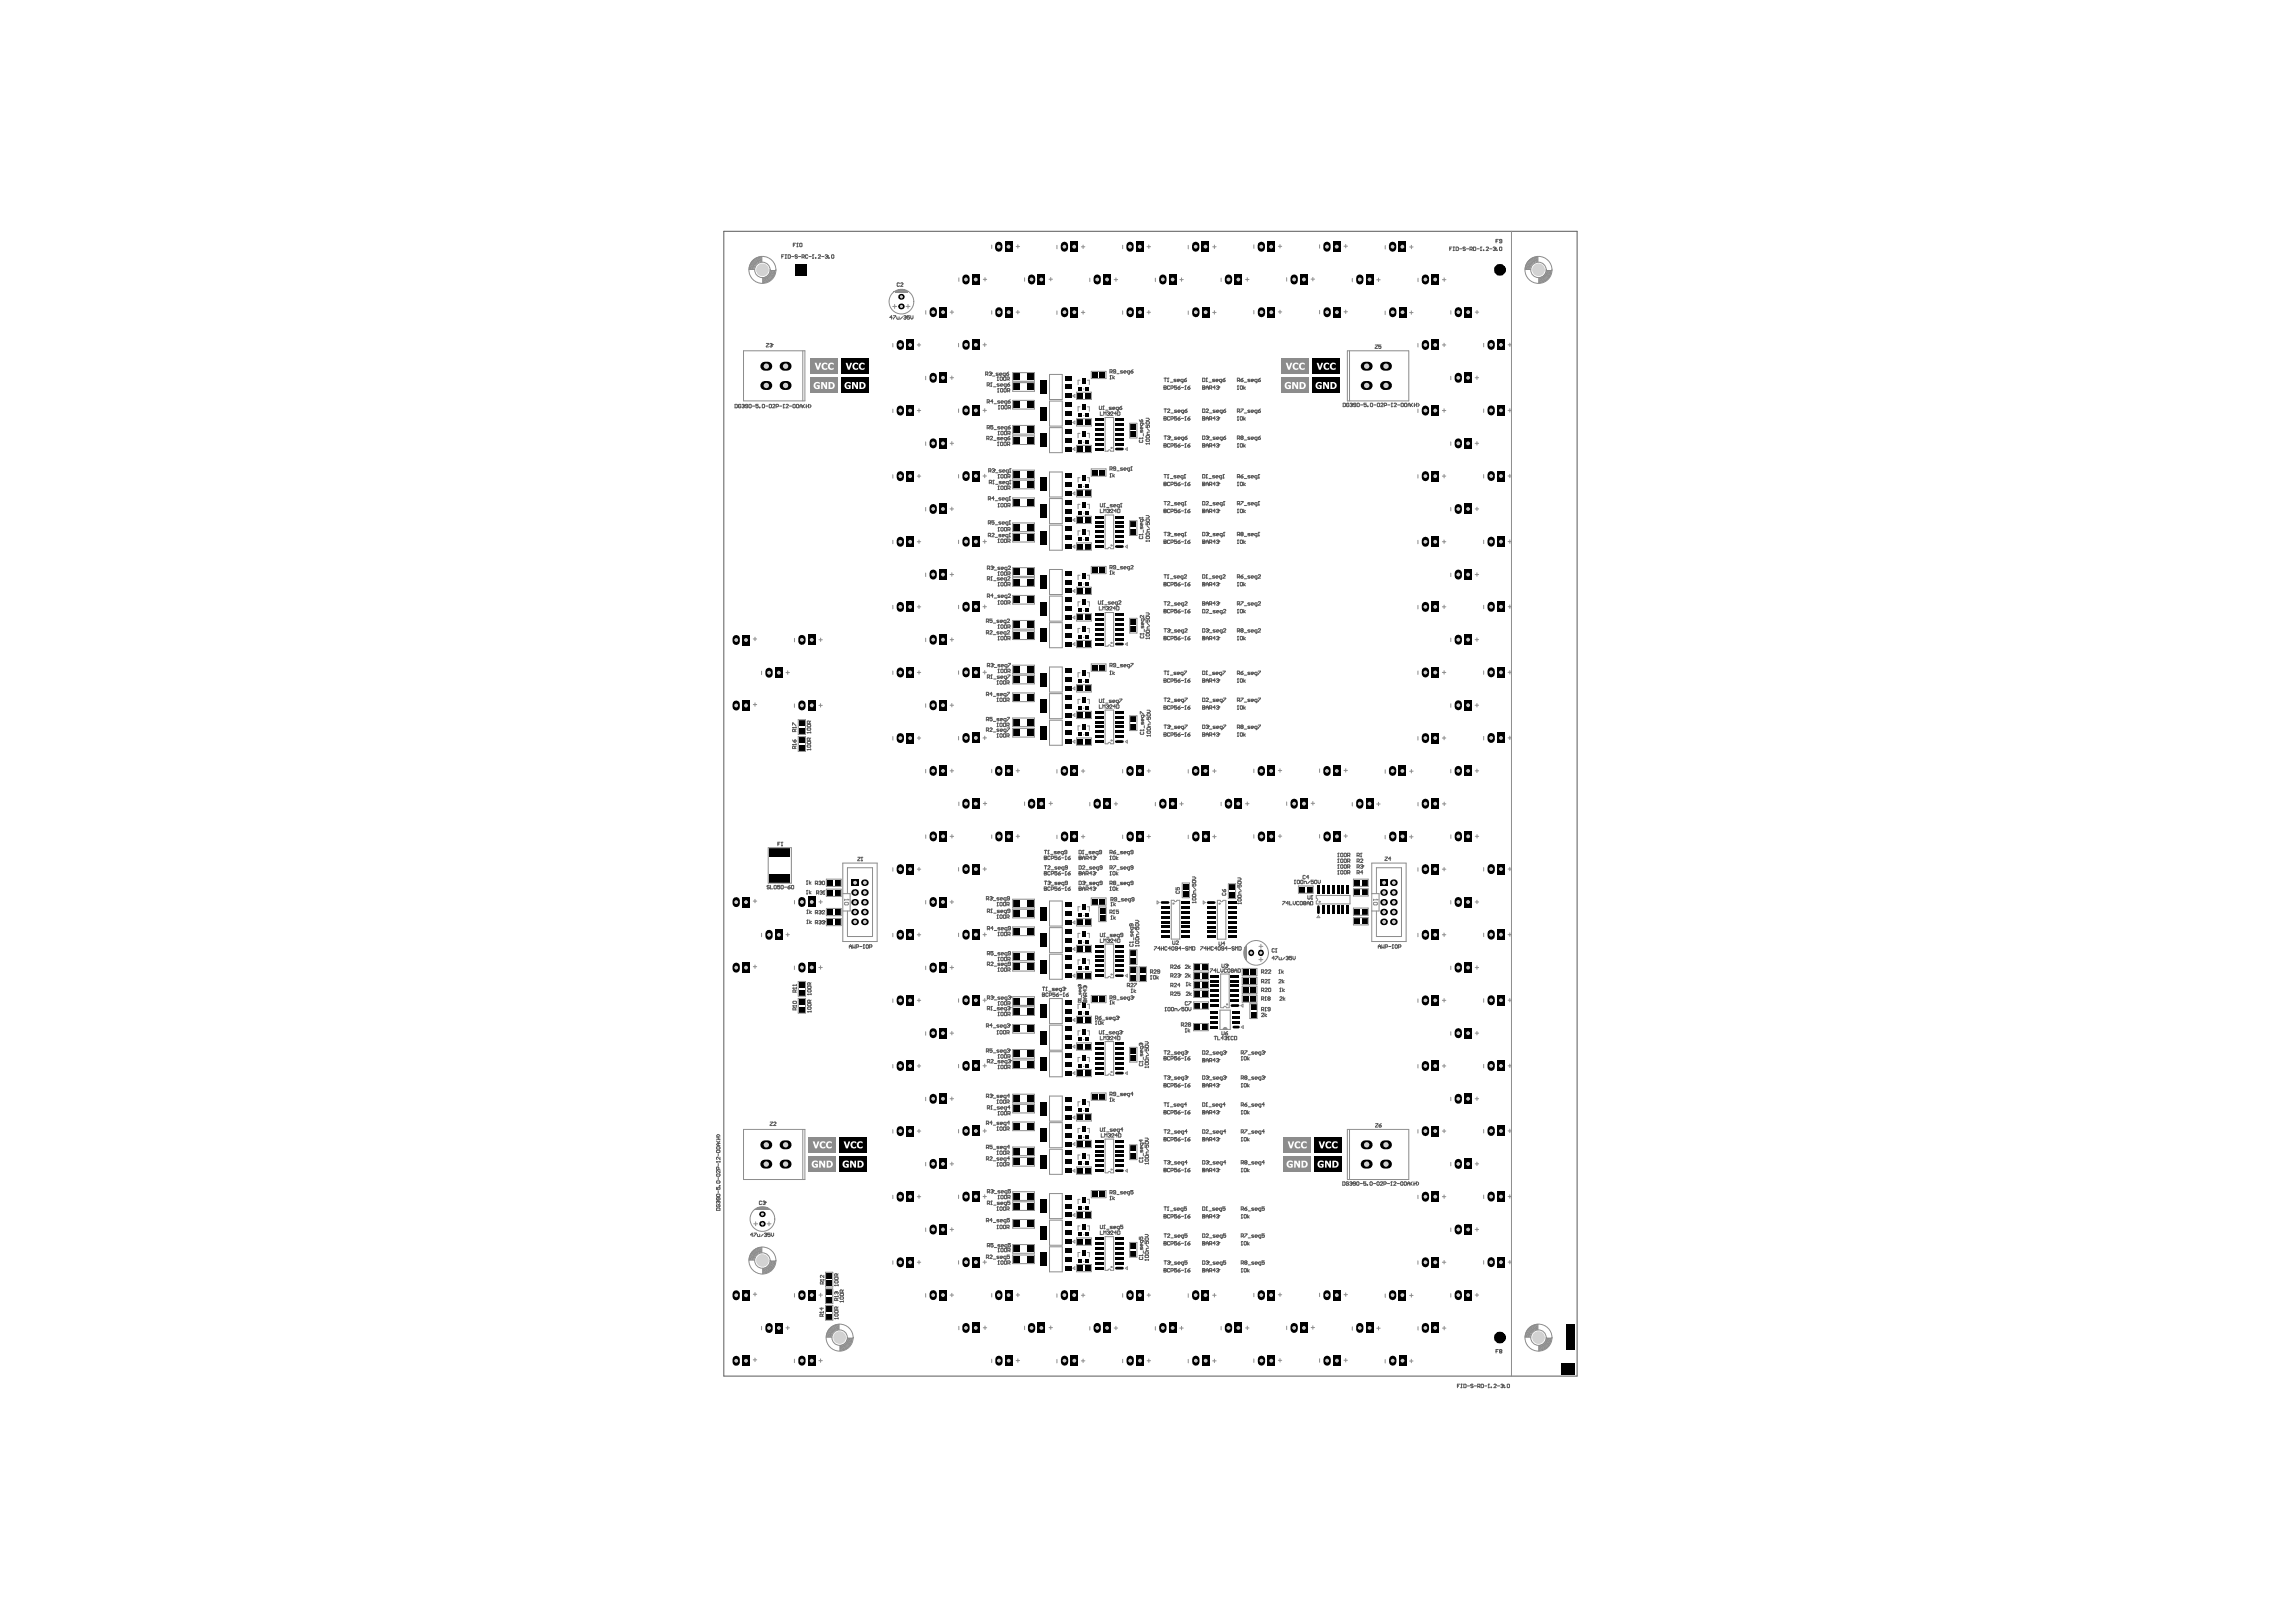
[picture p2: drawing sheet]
<svg xmlns="http://www.w3.org/2000/svg" width="297mm" height="210mm" viewBox="0 0 297 210" stroke-linecap="round" stroke-linejoin="round" font-family="sans-serif">
<path d="M93.6 29.9h110.4v148.2h-110.4z" fill="none" stroke="#5a5a5a" stroke-width=".13"/>
<g fill="#000">
<path d="M102.9 34.2h1.5v1.5h-1.5z" fill-rule="evenodd"/>
<path d="M170.1 147.2h3.5v1.9h-3.5z" fill-rule="evenodd"/>
<path d="M202 176.4h1.7v1.4h-1.7z" fill-rule="evenodd"/>
<path d="M202.7 171.4h1.1v3.3h-1.1z" fill-rule="evenodd"/>
</g>
<g fill="#fff">
<path d="M170.6 147.7h.2l.2 .6 .2-.6h.2l-.3 .9h-.2z"/>
<path d="M171.6 147.8l.3-.1 .3 .1v.2l-.3-.1-.2 .2 .2 .3 .3-.1v.3h-.4l-.2-.1-.1-.2z"/>
<path d="M172.4 147.8l.3-.1 .3 .1v.2l-.3-.1-.2 .2 .2 .3h.2l.1-.1v.3h-.4l-.2-.1-.1-.4z"/>
</g>
<path d="M169.8 46.4h3.5v2h-3.5z" fill-rule="evenodd" fill="#000"/>
<g fill="#fff">
<path d="M170.3 46.9h.3l.2 .7 .2-.7h.2l-.3 .9h-.3z"/>
<path d="M171.3 47.1l.3-.2 .4 .1v.2l-.4-.1-.2 .3 .1 .2 .1 .1 .4-.1v.2l-.3 .1-.4-.2-.1-.4z"/>
<path d="M172.2 47l.2-.1 .4 .1v.2l-.3-.1-.2 .2 .1 .3 .2 .1 .2-.1v.2l-.3 .1-.3-.2-.2-.4z"/>
</g>
<path d="M170.1 149.6h3.5v2h-3.5z" fill-rule="evenodd" fill="#000"/>
<g fill="#fff">
<path d="M170.6 150.3l.3-.1 .3 .1v.2l-.3-.1-.2 .2v.3l.2 .1h.1v-.2h-.1v-.2h.3v.5h-.4l-.3-.1-.1-.4z"/>
<path d="M171.4 150.2h.3l.3 .5v-.5h.2v.9h-.2l-.4-.6v.6h-.2z"/>
<path d="M172.6 150.4v.5h.2l.1-.1v-.3l-.1-.1zM172.4 150.2l.6 .1 .2 .4-.2 .3-.6 .1z"/>
</g>
<path d="M169.8 48.9h3.5v2h-3.5z" fill-rule="evenodd" fill="#000"/>
<g fill="#fff">
<path d="M170.3 49.5l.4-.1 .3 .1v.2l-.4-.1-.2 .3 .1 .2 .3 .1v-.2h-.2v-.2h.4v.5l-.4 .1-.3-.2-.1-.4z"/>
<path d="M171.2 49.4h.2l.3 .6v-.6h.2v.9h-.2l-.3-.6v.6h-.2z"/>
<path d="M172.3 49.6v.6h.3l.1-.2v-.3zM172.1 49.4h.5l.2 .2 .1 .3-.1 .4h-.7z"/>
</g>
<path d="M108.6 147.2h3.5v1.9h-3.5z" fill-rule="evenodd" fill="#000"/>
<g fill="#fff">
<path d="M109.1 147.7h.3l.2 .6 .2-.6h.2l-.3 .9h-.3z"/>
<path d="M110.1 147.8l.4-.1 .3 .1v.2l-.4-.1-.1 .3 .2 .3 .3-.2v.3h-.4l-.3-.1-.1-.3z"/>
<path d="M111 147.8l.3-.1 .3 .1v.2l-.3-.1-.2 .2 .1 .3 .2 .1 .2-.2v.3h-.4l-.3-.1v-.4z"/>
</g>
<path d="M108.9 46.4h3.5v2h-3.5z" fill-rule="evenodd" fill="#000"/>
<g fill="#fff">
<path d="M109.4 46.9h.2l.2 .7 .2-.7h.2l-.3 .9h-.2z"/>
<path d="M110.4 47.1l.2-.2 .4 .1v.2l-.3-.1-.2 .2 .1 .4h.2l.2-.1v.2l-.3 .1-.3-.2-.1-.2z"/>
<path d="M111.2 47.1l.3-.2 .4 .1v.2l-.4-.1-.2 .3 .1 .2 .1 .1 .4-.1v.2l-.4 .1-.3-.2-.1-.4z"/>
</g>
<path d="M108.6 149.6h3.5v2h-3.5z" fill-rule="evenodd" fill="#000"/>
<g fill="#fff">
<path d="M109.1 150.3l.3-.1 .4 .1v.2l-.2-.1h-.3l-.1 .3 .1 .2 .3 .1v-.2h-.2v-.2h.4v.5h-.4l-.3-.1-.1-.3z"/>
<path d="M110 150.2h.3l.2 .5v-.5h.3v.9h-.3l-.3-.6v.6h-.2z"/>
<path d="M111.2 150.4v.5h.2l.1-.1v-.3zM110.9 150.2h.5l.3 .2v.3l-.2 .3-.6 .1z"/>
</g>
<path d="M108.9 48.9h3.5v2h-3.5z" fill-rule="evenodd" fill="#000"/>
<g fill="#fff">
<path d="M109.4 49.5l.3-.1 .4 .1v.2l-.4-.1-.2 .2v.3l.2 .1h.1v-.2h-.1v-.2h.4v.5l-.5 .1-.3-.2v-.4z"/>
<path d="M110.2 49.4h.3l.3 .6v-.6h.2v.9h-.2l-.4-.6v.6h-.2z"/>
<path d="M111.4 49.6v.6h.2l.2-.2-.1-.2-.1-.2zM111.2 49.4l.5 .1 .2 .1 .1 .3-.2 .4h-.6z"/>
</g>
<g fill="none" stroke="#000" stroke-width="1.2">
<circle cx="194" cy="34.9" r=".15"/>
<circle cx="194" cy="173.1" r=".15"/>
</g>
<path d="M184.4 171.7v.3" fill="none" stroke="#000" stroke-width=".95"/>
<circle cx="184.4" cy="171.8" r=".25" fill="#d2d2d2"/>
<path d="M184.4 163.2v.3" fill="none" stroke="#000" stroke-width=".95"/>
<circle cx="184.4" cy="163.4" r=".25" fill="#d2d2d2"/>
<path d="M184.4 120.8v.3" fill="none" stroke="#000" stroke-width=".95"/>
<circle cx="184.4" cy="121" r=".25" fill="#d2d2d2"/>
<path d="M184.4 112.3v.4" fill="none" stroke="#000" stroke-width=".95"/>
<circle cx="184.4" cy="112.5" r=".25" fill="#d2d2d2"/>
<path d="M184.4 103.8v.4" fill="none" stroke="#000" stroke-width=".95"/>
<circle cx="184.4" cy="104" r=".25" fill="#d2d2d2"/>
<path d="M184.4 95.3v.4" fill="none" stroke="#000" stroke-width=".95"/>
<circle cx="184.4" cy="95.5" r=".25" fill="#d2d2d2"/>
<path d="M184.4 86.9v.3" fill="none" stroke="#000" stroke-width=".95"/>
<circle cx="184.4" cy="87" r=".25" fill="#d2d2d2"/>
<path d="M184.4 78.4v.3" fill="none" stroke="#000" stroke-width=".95"/>
<circle cx="184.4" cy="78.5" r=".25" fill="#d2d2d2"/>
<path d="M184.4 69.9v.4" fill="none" stroke="#000" stroke-width=".95"/>
<circle cx="184.4" cy="70.1" r=".25" fill="#d2d2d2"/>
<path d="M184.4 36v.3" fill="none" stroke="#000" stroke-width=".95"/>
<circle cx="184.4" cy="36.2" r=".25" fill="#d2d2d2"/>
<path d="M163.1 123.3v.1" fill="none" stroke="#000" stroke-width=".75"/>
<circle cx="163.1" cy="123.3" r=".2" fill="#d2d2d2"/>
<path d="M155.5 175.4h1v1.4h-1z" fill-rule="evenodd" fill="#000"/>
<circle cx="156" cy="176.1" r=".25" fill="#d2d2d2"/>
<path d="M155.5 166.9h.9v1.4h-.9z" fill-rule="evenodd" fill="#000"/>
<circle cx="156" cy="167.6" r=".25" fill="#d2d2d2"/>
<path d="M155.5 107.6h1v1.3h-1z" fill-rule="evenodd" fill="#000"/>
<circle cx="156" cy="108.2" r=".25" fill="#d2d2d2"/>
<path d="M155.5 99.1h.9v1.3h-.9z" fill-rule="evenodd" fill="#000"/>
<circle cx="156" cy="99.8" r=".25" fill="#d2d2d2"/>
<path d="M155.5 31.3h.9v1.3h-.9z" fill-rule="evenodd" fill="#000"/>
<circle cx="156" cy="31.9" r=".25" fill="#d2d2d2"/>
<path d="M137.7 175.9v.4" fill="none" stroke="#000" stroke-width=".95"/>
<circle cx="137.7" cy="176.1" r=".25" fill="#d2d2d2"/>
<path d="M137.7 167.4v.4" fill="none" stroke="#000" stroke-width=".95"/>
<circle cx="137.7" cy="167.6" r=".25" fill="#d2d2d2"/>
<path d="M137.7 108.1v.3" fill="none" stroke="#000" stroke-width=".95"/>
<circle cx="137.7" cy="108.2" r=".25" fill="#d2d2d2"/>
<path d="M137.7 99.6v.3" fill="none" stroke="#000" stroke-width=".95"/>
<circle cx="137.7" cy="99.8" r=".25" fill="#d2d2d2"/>
<path d="M137.7 31.8v.3" fill="none" stroke="#000" stroke-width=".95"/>
<circle cx="137.7" cy="31.9" r=".25" fill="#d2d2d2"/>
<path d="M184.4 154.7v.3" fill="none" stroke="#000" stroke-width=".95"/>
<circle cx="184.4" cy="154.9" r=".25" fill="#d2d2d2"/>
<path d="M184.4 146.2v.4" fill="none" stroke="#000" stroke-width=".95"/>
<circle cx="184.4" cy="146.4" r=".25" fill="#d2d2d2"/>
<path d="M184.4 137.8v.3" fill="none" stroke="#000" stroke-width=".95"/>
<circle cx="184.4" cy="138" r=".25" fill="#d2d2d2"/>
<path d="M184.4 129.3v.3" fill="none" stroke="#000" stroke-width=".95"/>
<circle cx="184.4" cy="129.5" r=".25" fill="#d2d2d2"/>
<path d="M184.4 61.4v.4" fill="none" stroke="#000" stroke-width=".95"/>
<circle cx="184.4" cy="61.6" r=".25" fill="#d2d2d2"/>
<path d="M184.4 53v.3" fill="none" stroke="#000" stroke-width=".95"/>
<circle cx="184.4" cy="53.1" r=".25" fill="#d2d2d2"/>
<path d="M184.4 44.5v.3" fill="none" stroke="#000" stroke-width=".95"/>
<circle cx="184.4" cy="44.6" r=".25" fill="#d2d2d2"/>
<path d="M155.5 39.7h1v1.4h-1z" fill-rule="evenodd" fill="#000"/>
<circle cx="156" cy="40.4" r=".25" fill="#d2d2d2"/>
<path d="M137.7 40.2v.4" fill="none" stroke="#000" stroke-width=".95"/>
<circle cx="137.7" cy="40.4" r=".25" fill="#d2d2d2"/>
<path d="M98.6 158.4h.1" fill="none" stroke="#000" stroke-width=".75"/>
<circle cx="98.6" cy="158.4" r=".2" fill="#d2d2d2"/>
<path d="M199 173.1h.1" fill="none" stroke="#000" stroke-width=".13"/>
<circle cx="199" cy="173.1" r=".82" fill="#d2d2d2"/>
<path d="M199 34.9h.1" fill="none" stroke="#000" stroke-width=".13"/>
<circle cx="199" cy="34.9" r=".82" fill="#d2d2d2"/>
<path d="M193.7 162.7h1v1.3h-1z" fill-rule="evenodd" fill="#000"/>
<circle cx="194.2" cy="163.3" r=".25" fill="#d2d2d2"/>
<path d="M193.7 120.3h1v1.3h-1z" fill-rule="evenodd" fill="#000"/>
<circle cx="194.2" cy="121" r=".25" fill="#d2d2d2"/>
<path d="M193.7 111.8h1v1.3h-1z" fill-rule="evenodd" fill="#000"/>
<circle cx="194.2" cy="112.5" r=".25" fill="#d2d2d2"/>
<path d="M193.7 94.8h1v1.4h-1z" fill-rule="evenodd" fill="#000"/>
<circle cx="194.2" cy="95.5" r=".25" fill="#d2d2d2"/>
<path d="M193.7 86.3h1v1.4h-1z" fill-rule="evenodd" fill="#000"/>
<circle cx="194.2" cy="87" r=".25" fill="#d2d2d2"/>
<path d="M193.7 77.8h1v1.4h-1z" fill-rule="evenodd" fill="#000"/>
<circle cx="194.2" cy="78.5" r=".25" fill="#d2d2d2"/>
<path d="M193.7 69.4h1v1.4h-1z" fill-rule="evenodd" fill="#000"/>
<circle cx="194.2" cy="70.1" r=".25" fill="#d2d2d2"/>
<path d="M189.5 166.9h.9v1.4h-.9z" fill-rule="evenodd" fill="#000"/>
<circle cx="189.9" cy="167.6" r=".25" fill="#d2d2d2"/>
<path d="M189.5 124.5h.9v1.4h-.9z" fill-rule="evenodd" fill="#000"/>
<circle cx="189.9" cy="125.2" r=".25" fill="#d2d2d2"/>
<path d="M189.5 116.1h.9v1.3h-.9z" fill-rule="evenodd" fill="#000"/>
<circle cx="189.9" cy="116.7" r=".25" fill="#d2d2d2"/>
<path d="M189.5 107.6h.9v1.3h-.9z" fill-rule="evenodd" fill="#000"/>
<circle cx="189.9" cy="108.2" r=".25" fill="#d2d2d2"/>
<path d="M189.5 99.1h.9v1.3h-.9z" fill-rule="evenodd" fill="#000"/>
<circle cx="189.9" cy="99.8" r=".25" fill="#d2d2d2"/>
<path d="M189.5 90.6h.9v1.3h-.9z" fill-rule="evenodd" fill="#000"/>
<circle cx="189.9" cy="91.3" r=".25" fill="#d2d2d2"/>
<path d="M189.5 82.1h.9v1.4h-.9z" fill-rule="evenodd" fill="#000"/>
<circle cx="189.9" cy="82.8" r=".25" fill="#d2d2d2"/>
<path d="M189.5 73.7h.9v1.3h-.9z" fill-rule="evenodd" fill="#000"/>
<circle cx="189.9" cy="74.4" r=".25" fill="#d2d2d2"/>
<path d="M185.2 171.2h1v1.3h-1z" fill-rule="evenodd" fill="#000"/>
<circle cx="185.7" cy="171.8" r=".25" fill="#d2d2d2"/>
<path d="M185.2 162.7h1v1.3h-1z" fill-rule="evenodd" fill="#000"/>
<circle cx="185.7" cy="163.4" r=".25" fill="#d2d2d2"/>
<path d="M185.2 120.3h1v1.3h-1z" fill-rule="evenodd" fill="#000"/>
<circle cx="185.7" cy="121" r=".25" fill="#d2d2d2"/>
<path d="M185.2 111.8h1v1.4h-1z" fill-rule="evenodd" fill="#000"/>
<circle cx="185.7" cy="112.5" r=".25" fill="#d2d2d2"/>
<path d="M185.2 103.3h1v1.4h-1z" fill-rule="evenodd" fill="#000"/>
<circle cx="185.7" cy="104" r=".25" fill="#d2d2d2"/>
<path d="M185.2 94.8h1v1.4h-1z" fill-rule="evenodd" fill="#000"/>
<circle cx="185.7" cy="95.5" r=".25" fill="#d2d2d2"/>
<path d="M185.2 86.4h1v1.3h-1z" fill-rule="evenodd" fill="#000"/>
<circle cx="185.7" cy="87" r=".25" fill="#d2d2d2"/>
<path d="M185.2 77.9h1v1.3h-1z" fill-rule="evenodd" fill="#000"/>
<circle cx="185.7" cy="78.5" r=".25" fill="#d2d2d2"/>
<path d="M185.2 69.4h1v1.4h-1z" fill-rule="evenodd" fill="#000"/>
<circle cx="185.7" cy="70.1" r=".25" fill="#d2d2d2"/>
<path d="M185.2 35.5h1v1.3h-1z" fill-rule="evenodd" fill="#000"/>
<circle cx="185.7" cy="36.2" r=".25" fill="#d2d2d2"/>
<path d="M181 175.4h.9v1.4h-.9z" fill-rule="evenodd" fill="#000"/>
<circle cx="181.5" cy="176.1" r=".25" fill="#d2d2d2"/>
<path d="M181 166.9h.9v1.4h-.9z" fill-rule="evenodd" fill="#000"/>
<circle cx="181.4" cy="167.6" r=".25" fill="#d2d2d2"/>
<path d="M181 107.6h.9v1.3h-.9z" fill-rule="evenodd" fill="#000"/>
<circle cx="181.5" cy="108.2" r=".25" fill="#d2d2d2"/>
<path d="M181 99.1h.9v1.3h-.9z" fill-rule="evenodd" fill="#000"/>
<circle cx="181.4" cy="99.8" r=".25" fill="#d2d2d2"/>
<path d="M181 31.3h.9v1.3h-.9z" fill-rule="evenodd" fill="#000"/>
<circle cx="181.4" cy="31.9" r=".25" fill="#d2d2d2"/>
<path d="M176.7 171.2h1v1.3h-1z" fill-rule="evenodd" fill="#000"/>
<circle cx="177.2" cy="171.8" r=".25" fill="#d2d2d2"/>
<path d="M179.1 148.2h.4" fill="none" stroke="#000" stroke-width="1.2"/>
<circle cx="179.3" cy="148.2" r=".35" fill="#d2d2d2"/>
<path d="M179 119.3h.1" fill="none" stroke="#000" stroke-width=".85"/>
<circle cx="179.1" cy="119.3" r=".25" fill="#d2d2d2"/>
<path d="M179 116.8h.1" fill="none" stroke="#000" stroke-width=".85"/>
<circle cx="179.1" cy="116.8" r=".25" fill="#d2d2d2"/>
<path d="M179 115.5h.1" fill="none" stroke="#000" stroke-width=".85"/>
<circle cx="179.1" cy="115.5" r=".25" fill="#d2d2d2"/>
<path d="M176.7 103.3h1v1.4h-1z" fill-rule="evenodd" fill="#000"/>
<circle cx="177.2" cy="104" r=".25" fill="#d2d2d2"/>
<path d="M179.1 49.9h.4" fill="none" stroke="#000" stroke-width="1.2"/>
<circle cx="179.3" cy="49.9" r=".35" fill="#d2d2d2"/>
<path d="M179.1 47.4h.4" fill="none" stroke="#000" stroke-width="1.2"/>
<circle cx="179.3" cy="47.4" r=".35" fill="#d2d2d2"/>
<path d="M176.7 35.5h1v1.3h-1z" fill-rule="evenodd" fill="#000"/>
<circle cx="177.2" cy="36.2" r=".25" fill="#d2d2d2"/>
<path d="M172.5 175.4h.9v1.4h-.9z" fill-rule="evenodd" fill="#000"/>
<circle cx="173" cy="176.1" r=".25" fill="#d2d2d2"/>
<path d="M172.5 166.9h.9v1.4h-.9z" fill-rule="evenodd" fill="#000"/>
<circle cx="172.9" cy="167.6" r=".25" fill="#d2d2d2"/>
<path d="M172.5 107.6h.9v1.3h-.9z" fill-rule="evenodd" fill="#000"/>
<circle cx="173" cy="108.2" r=".25" fill="#d2d2d2"/>
<path d="M172.5 99.1h.9v1.3h-.9z" fill-rule="evenodd" fill="#000"/>
<circle cx="172.9" cy="99.8" r=".25" fill="#d2d2d2"/>
<path d="M172.5 31.3h.9v1.3h-.9z" fill-rule="evenodd" fill="#000"/>
<circle cx="172.9" cy="31.9" r=".25" fill="#d2d2d2"/>
<path d="M171.7 175.9v.4" fill="none" stroke="#000" stroke-width=".95"/>
<circle cx="171.7" cy="176.1" r=".25" fill="#d2d2d2"/>
<path d="M168.2 171.2h1v1.3h-1z" fill-rule="evenodd" fill="#000"/>
<circle cx="168.7" cy="171.8" r=".25" fill="#d2d2d2"/>
<path d="M171.7 167.4v.4" fill="none" stroke="#000" stroke-width=".95"/>
<circle cx="171.7" cy="167.6" r=".25" fill="#d2d2d2"/>
<path d="M171.7 108.1v.3" fill="none" stroke="#000" stroke-width=".95"/>
<circle cx="171.7" cy="108.2" r=".25" fill="#d2d2d2"/>
<path d="M168.2 103.3h1v1.4h-1z" fill-rule="evenodd" fill="#000"/>
<circle cx="168.7" cy="104" r=".25" fill="#d2d2d2"/>
<path d="M171.7 99.6v.3" fill="none" stroke="#000" stroke-width=".95"/>
<circle cx="171.7" cy="99.8" r=".25" fill="#d2d2d2"/>
<path d="M168.2 35.5h1v1.3h-1z" fill-rule="evenodd" fill="#000"/>
<circle cx="168.7" cy="36.2" r=".25" fill="#d2d2d2"/>
<path d="M171.7 31.8v.3" fill="none" stroke="#000" stroke-width=".95"/>
<circle cx="171.7" cy="31.9" r=".25" fill="#d2d2d2"/>
<path d="M167.4 171.7v.3" fill="none" stroke="#000" stroke-width=".95"/>
<circle cx="167.4" cy="171.8" r=".25" fill="#d2d2d2"/>
<path d="M167.4 103.8v.4" fill="none" stroke="#000" stroke-width=".95"/>
<circle cx="167.4" cy="104" r=".25" fill="#d2d2d2"/>
<path d="M167.4 36v.3" fill="none" stroke="#000" stroke-width=".95"/>
<circle cx="167.4" cy="36.2" r=".25" fill="#d2d2d2"/>
<path d="M163.2 175.9v.4" fill="none" stroke="#000" stroke-width=".95"/>
<circle cx="163.2" cy="176.1" r=".25" fill="#d2d2d2"/>
<path d="M163.2 167.4v.4" fill="none" stroke="#000" stroke-width=".95"/>
<circle cx="163.2" cy="167.6" r=".25" fill="#d2d2d2"/>
<path d="M161.9 123.3v.1" fill="none" stroke="#000" stroke-width=".75"/>
<circle cx="161.9" cy="123.3" r=".2" fill="#d2d2d2"/>
<path d="M163.2 108.1v.3" fill="none" stroke="#000" stroke-width=".95"/>
<circle cx="163.2" cy="108.2" r=".25" fill="#d2d2d2"/>
<path d="M163.2 99.6v.3" fill="none" stroke="#000" stroke-width=".95"/>
<circle cx="163.2" cy="99.8" r=".25" fill="#d2d2d2"/>
<path d="M163.2 31.8v.3" fill="none" stroke="#000" stroke-width=".95"/>
<circle cx="163.2" cy="31.9" r=".25" fill="#d2d2d2"/>
<path d="M158.9 171.7v.3" fill="none" stroke="#000" stroke-width=".95"/>
<circle cx="158.9" cy="171.8" r=".25" fill="#d2d2d2"/>
<path d="M158.9 103.8v.4" fill="none" stroke="#000" stroke-width=".95"/>
<circle cx="158.9" cy="104" r=".25" fill="#d2d2d2"/>
<path d="M158.9 36v.3" fill="none" stroke="#000" stroke-width=".95"/>
<circle cx="158.9" cy="36.2" r=".25" fill="#d2d2d2"/>
<path d="M154.7 175.9v.4" fill="none" stroke="#000" stroke-width=".95"/>
<circle cx="154.7" cy="176.1" r=".25" fill="#d2d2d2"/>
<path d="M154.7 167.4v.4" fill="none" stroke="#000" stroke-width=".95"/>
<circle cx="154.7" cy="167.6" r=".25" fill="#d2d2d2"/>
<path d="M154.7 108.1v.3" fill="none" stroke="#000" stroke-width=".95"/>
<circle cx="154.7" cy="108.2" r=".25" fill="#d2d2d2"/>
<path d="M154.7 99.6v.3" fill="none" stroke="#000" stroke-width=".95"/>
<circle cx="154.7" cy="99.8" r=".25" fill="#d2d2d2"/>
<path d="M154.7 31.8v.3" fill="none" stroke="#000" stroke-width=".95"/>
<circle cx="154.7" cy="31.9" r=".25" fill="#d2d2d2"/>
<path d="M150.4 171.7v.3" fill="none" stroke="#000" stroke-width=".95"/>
<circle cx="150.4" cy="171.8" r=".25" fill="#d2d2d2"/>
<path d="M150.4 103.8v.4" fill="none" stroke="#000" stroke-width=".95"/>
<circle cx="150.4" cy="104" r=".25" fill="#d2d2d2"/>
<path d="M150.4 36v.3" fill="none" stroke="#000" stroke-width=".95"/>
<circle cx="150.4" cy="36.2" r=".25" fill="#d2d2d2"/>
<path d="M146.2 175.9v.4" fill="none" stroke="#000" stroke-width=".95"/>
<circle cx="146.2" cy="176.1" r=".25" fill="#d2d2d2"/>
<path d="M146.2 167.4v.4" fill="none" stroke="#000" stroke-width=".95"/>
<circle cx="146.2" cy="167.6" r=".25" fill="#d2d2d2"/>
<path d="M146.2 108.1v.3" fill="none" stroke="#000" stroke-width=".95"/>
<circle cx="146.2" cy="108.2" r=".25" fill="#d2d2d2"/>
<path d="M146.2 99.6v.3" fill="none" stroke="#000" stroke-width=".95"/>
<circle cx="146.2" cy="99.8" r=".25" fill="#d2d2d2"/>
<path d="M146.2 31.8v.3" fill="none" stroke="#000" stroke-width=".95"/>
<circle cx="146.2" cy="31.9" r=".25" fill="#d2d2d2"/>
<path d="M142 171.7v.3" fill="none" stroke="#000" stroke-width=".95"/>
<circle cx="142" cy="171.8" r=".25" fill="#d2d2d2"/>
<path d="M142.7 171.2h1v1.3h-1z" fill-rule="evenodd" fill="#000"/>
<circle cx="143.2" cy="171.8" r=".25" fill="#d2d2d2"/>
<path d="M142.7 103.3h1v1.4h-1z" fill-rule="evenodd" fill="#000"/>
<circle cx="143.2" cy="104" r=".25" fill="#d2d2d2"/>
<path d="M142 103.8v.4" fill="none" stroke="#000" stroke-width=".95"/>
<circle cx="142" cy="104" r=".25" fill="#d2d2d2"/>
<path d="M142.7 35.5h1v1.3h-1z" fill-rule="evenodd" fill="#000"/>
<circle cx="143.2" cy="36.2" r=".25" fill="#d2d2d2"/>
<path d="M142 36v.3" fill="none" stroke="#000" stroke-width=".95"/>
<circle cx="142" cy="36.2" r=".25" fill="#d2d2d2"/>
<path d="M138.5 175.4h1v1.4h-1z" fill-rule="evenodd" fill="#000"/>
<circle cx="139" cy="176.1" r=".25" fill="#d2d2d2"/>
<path d="M138.5 166.9h.9v1.4h-.9z" fill-rule="evenodd" fill="#000"/>
<circle cx="139" cy="167.6" r=".25" fill="#d2d2d2"/>
<path d="M138.5 107.6h1v1.3h-1z" fill-rule="evenodd" fill="#000"/>
<circle cx="139" cy="108.2" r=".25" fill="#d2d2d2"/>
<path d="M138.5 99.1h.9v1.3h-.9z" fill-rule="evenodd" fill="#000"/>
<circle cx="139" cy="99.8" r=".25" fill="#d2d2d2"/>
<path d="M138.5 31.3h.9v1.3h-.9z" fill-rule="evenodd" fill="#000"/>
<circle cx="139" cy="31.9" r=".25" fill="#d2d2d2"/>
<path d="M133.5 171.7v.3" fill="none" stroke="#000" stroke-width=".95"/>
<circle cx="133.5" cy="171.8" r=".25" fill="#d2d2d2"/>
<path d="M134.3 171.2h.9v1.3h-.9z" fill-rule="evenodd" fill="#000"/>
<circle cx="134.7" cy="171.8" r=".25" fill="#d2d2d2"/>
<path d="M134.3 103.3h.9v1.4h-.9z" fill-rule="evenodd" fill="#000"/>
<circle cx="134.7" cy="104" r=".25" fill="#d2d2d2"/>
<path d="M133.5 103.8v.4" fill="none" stroke="#000" stroke-width=".95"/>
<circle cx="133.5" cy="104" r=".25" fill="#d2d2d2"/>
<path d="M134.3 35.5h.9v1.3h-.9z" fill-rule="evenodd" fill="#000"/>
<circle cx="134.7" cy="36.2" r=".25" fill="#d2d2d2"/>
<path d="M133.5 36v.3" fill="none" stroke="#000" stroke-width=".95"/>
<circle cx="133.5" cy="36.2" r=".25" fill="#d2d2d2"/>
<path d="M130 175.4h1v1.4h-1z" fill-rule="evenodd" fill="#000"/>
<circle cx="130.5" cy="176.1" r=".25" fill="#d2d2d2"/>
<path d="M129.2 175.9v.4" fill="none" stroke="#000" stroke-width=".95"/>
<circle cx="129.2" cy="176.1" r=".25" fill="#d2d2d2"/>
<path d="M129.2 167.4v.4" fill="none" stroke="#000" stroke-width=".95"/>
<circle cx="129.2" cy="167.6" r=".25" fill="#d2d2d2"/>
<path d="M130 166.9h1v1.4h-1z" fill-rule="evenodd" fill="#000"/>
<circle cx="130.5" cy="167.6" r=".25" fill="#d2d2d2"/>
<path d="M129.2 108.1v.3" fill="none" stroke="#000" stroke-width=".95"/>
<circle cx="129.2" cy="108.2" r=".25" fill="#d2d2d2"/>
<path d="M130 107.6h1v1.3h-1z" fill-rule="evenodd" fill="#000"/>
<circle cx="130.5" cy="108.2" r=".25" fill="#d2d2d2"/>
<path d="M130 99.1h1v1.3h-1z" fill-rule="evenodd" fill="#000"/>
<circle cx="130.5" cy="99.8" r=".25" fill="#d2d2d2"/>
<path d="M129.2 99.6v.3" fill="none" stroke="#000" stroke-width=".95"/>
<circle cx="129.2" cy="99.8" r=".25" fill="#d2d2d2"/>
<path d="M130 31.3h1v1.3h-1z" fill-rule="evenodd" fill="#000"/>
<circle cx="130.5" cy="31.9" r=".25" fill="#d2d2d2"/>
<path d="M129.2 31.8v.3" fill="none" stroke="#000" stroke-width=".95"/>
<circle cx="129.2" cy="31.9" r=".25" fill="#d2d2d2"/>
<path d="M125 171.7v.3" fill="none" stroke="#000" stroke-width=".95"/>
<circle cx="125" cy="171.8" r=".25" fill="#d2d2d2"/>
<path d="M125.8 171.2h.9v1.3h-.9z" fill-rule="evenodd" fill="#000"/>
<circle cx="126.2" cy="171.8" r=".25" fill="#d2d2d2"/>
<path d="M125.8 162.7h.9v1.3h-.9z" fill-rule="evenodd" fill="#000"/>
<circle cx="126.3" cy="163.3" r=".25" fill="#d2d2d2"/>
<path d="M125 163.2v.3" fill="none" stroke="#000" stroke-width=".95"/>
<circle cx="125" cy="163.3" r=".25" fill="#d2d2d2"/>
<path d="M125 129.3v.3" fill="none" stroke="#000" stroke-width=".95"/>
<circle cx="125" cy="129.4" r=".25" fill="#d2d2d2"/>
<path d="M125.8 120.3h.9v1.3h-.9z" fill-rule="evenodd" fill="#000"/>
<circle cx="126.3" cy="121" r=".25" fill="#d2d2d2"/>
<path d="M125 120.8v.3" fill="none" stroke="#000" stroke-width=".95"/>
<circle cx="125" cy="121" r=".25" fill="#d2d2d2"/>
<path d="M125.8 111.8h.9v1.3h-.9z" fill-rule="evenodd" fill="#000"/>
<circle cx="126.3" cy="112.5" r=".25" fill="#d2d2d2"/>
<path d="M125 112.3v.3" fill="none" stroke="#000" stroke-width=".95"/>
<circle cx="125" cy="112.5" r=".25" fill="#d2d2d2"/>
<path d="M125.8 103.3h.9v1.4h-.9z" fill-rule="evenodd" fill="#000"/>
<circle cx="126.2" cy="104" r=".25" fill="#d2d2d2"/>
<path d="M125 103.8v.4" fill="none" stroke="#000" stroke-width=".95"/>
<circle cx="125" cy="104" r=".25" fill="#d2d2d2"/>
<path d="M125.8 94.8h.9v1.4h-.9z" fill-rule="evenodd" fill="#000"/>
<circle cx="126.3" cy="95.5" r=".25" fill="#d2d2d2"/>
<path d="M125 95.3v.4" fill="none" stroke="#000" stroke-width=".95"/>
<circle cx="125" cy="95.5" r=".25" fill="#d2d2d2"/>
<path d="M125.8 86.3h.9v1.4h-.9z" fill-rule="evenodd" fill="#000"/>
<circle cx="126.3" cy="87" r=".25" fill="#d2d2d2"/>
<path d="M125 86.8v.4" fill="none" stroke="#000" stroke-width=".95"/>
<circle cx="125" cy="87" r=".25" fill="#d2d2d2"/>
<path d="M125.8 77.8h.9v1.4h-.9z" fill-rule="evenodd" fill="#000"/>
<circle cx="126.3" cy="78.5" r=".25" fill="#d2d2d2"/>
<path d="M125 78.3v.4" fill="none" stroke="#000" stroke-width=".95"/>
<circle cx="125" cy="78.5" r=".25" fill="#d2d2d2"/>
<path d="M125.8 69.4h.9v1.4h-.9z" fill-rule="evenodd" fill="#000"/>
<circle cx="126.3" cy="70.1" r=".25" fill="#d2d2d2"/>
<path d="M125 69.9v.4" fill="none" stroke="#000" stroke-width=".95"/>
<circle cx="125" cy="70.1" r=".25" fill="#d2d2d2"/>
<path d="M125.8 35.5h.9v1.3h-.9z" fill-rule="evenodd" fill="#000"/>
<circle cx="126.2" cy="36.2" r=".25" fill="#d2d2d2"/>
<path d="M125 36v.3" fill="none" stroke="#000" stroke-width=".95"/>
<circle cx="125" cy="36.2" r=".25" fill="#d2d2d2"/>
<path d="M120.7 167.4v.4" fill="none" stroke="#000" stroke-width=".95"/>
<circle cx="120.7" cy="167.6" r=".25" fill="#d2d2d2"/>
<path d="M121.5 166.9h1v1.4h-1z" fill-rule="evenodd" fill="#000"/>
<circle cx="122" cy="167.6" r=".25" fill="#d2d2d2"/>
<path d="M120.7 125v.4" fill="none" stroke="#000" stroke-width=".95"/>
<circle cx="120.7" cy="125.2" r=".25" fill="#d2d2d2"/>
<path d="M121.5 124.5h1v1.4h-1z" fill-rule="evenodd" fill="#000"/>
<circle cx="122" cy="125.2" r=".25" fill="#d2d2d2"/>
<path d="M120.7 116.6v.3" fill="none" stroke="#000" stroke-width=".95"/>
<circle cx="120.7" cy="116.7" r=".25" fill="#d2d2d2"/>
<path d="M121.5 116.1h1v1.3h-1z" fill-rule="evenodd" fill="#000"/>
<circle cx="122" cy="116.7" r=".25" fill="#d2d2d2"/>
<path d="M121.5 107.6h1v1.3h-1z" fill-rule="evenodd" fill="#000"/>
<circle cx="122" cy="108.2" r=".25" fill="#d2d2d2"/>
<path d="M120.7 108.1v.3" fill="none" stroke="#000" stroke-width=".95"/>
<circle cx="120.7" cy="108.2" r=".25" fill="#d2d2d2"/>
<path d="M120.7 99.6v.3" fill="none" stroke="#000" stroke-width=".95"/>
<circle cx="120.7" cy="99.8" r=".25" fill="#d2d2d2"/>
<path d="M121.5 99.1h1v1.3h-1z" fill-rule="evenodd" fill="#000"/>
<circle cx="122" cy="99.8" r=".25" fill="#d2d2d2"/>
<path d="M120.7 91.1v.3" fill="none" stroke="#000" stroke-width=".95"/>
<circle cx="120.7" cy="91.3" r=".25" fill="#d2d2d2"/>
<path d="M121.5 90.6h1v1.3h-1z" fill-rule="evenodd" fill="#000"/>
<circle cx="122" cy="91.3" r=".25" fill="#d2d2d2"/>
<path d="M120.7 82.6v.4" fill="none" stroke="#000" stroke-width=".95"/>
<circle cx="120.7" cy="82.8" r=".25" fill="#d2d2d2"/>
<path d="M121.5 82.1h1v1.4h-1z" fill-rule="evenodd" fill="#000"/>
<circle cx="122" cy="82.8" r=".25" fill="#d2d2d2"/>
<path d="M120.7 74.2v.3" fill="none" stroke="#000" stroke-width=".95"/>
<circle cx="120.7" cy="74.4" r=".25" fill="#d2d2d2"/>
<path d="M121.5 73.7h1v1.3h-1z" fill-rule="evenodd" fill="#000"/>
<circle cx="122" cy="74.4" r=".25" fill="#d2d2d2"/>
<path d="M116.5 163.2v.3" fill="none" stroke="#000" stroke-width=".95"/>
<circle cx="116.5" cy="163.4" r=".25" fill="#d2d2d2"/>
<path d="M117.3 162.7h.9v1.3h-.9z" fill-rule="evenodd" fill="#000"/>
<circle cx="117.7" cy="163.4" r=".25" fill="#d2d2d2"/>
<path d="M116.5 120.8v.3" fill="none" stroke="#000" stroke-width=".95"/>
<circle cx="116.5" cy="121" r=".25" fill="#d2d2d2"/>
<path d="M117.3 120.3h.9v1.3h-.9z" fill-rule="evenodd" fill="#000"/>
<circle cx="117.7" cy="121" r=".25" fill="#d2d2d2"/>
<path d="M116.5 112.3v.4" fill="none" stroke="#000" stroke-width=".95"/>
<circle cx="116.5" cy="112.5" r=".25" fill="#d2d2d2"/>
<path d="M117.3 111.8h.9v1.4h-.9z" fill-rule="evenodd" fill="#000"/>
<circle cx="117.7" cy="112.5" r=".25" fill="#d2d2d2"/>
<path d="M116.5 95.3v.4" fill="none" stroke="#000" stroke-width=".95"/>
<circle cx="116.5" cy="95.5" r=".25" fill="#d2d2d2"/>
<path d="M117.3 94.8h.9v1.4h-.9z" fill-rule="evenodd" fill="#000"/>
<circle cx="117.7" cy="95.5" r=".25" fill="#d2d2d2"/>
<path d="M116.5 86.9v.3" fill="none" stroke="#000" stroke-width=".95"/>
<circle cx="116.5" cy="87" r=".25" fill="#d2d2d2"/>
<path d="M117.3 86.4h.9v1.3h-.9z" fill-rule="evenodd" fill="#000"/>
<circle cx="117.7" cy="87" r=".25" fill="#d2d2d2"/>
<path d="M116.5 78.4v.3" fill="none" stroke="#000" stroke-width=".95"/>
<circle cx="116.5" cy="78.5" r=".25" fill="#d2d2d2"/>
<path d="M117.3 77.9h.9v1.3h-.9z" fill-rule="evenodd" fill="#000"/>
<circle cx="117.7" cy="78.5" r=".25" fill="#d2d2d2"/>
<path d="M116.5 69.9v.4" fill="none" stroke="#000" stroke-width=".95"/>
<circle cx="116.5" cy="70.1" r=".25" fill="#d2d2d2"/>
<path d="M117.3 69.4h.9v1.4h-.9z" fill-rule="evenodd" fill="#000"/>
<circle cx="117.7" cy="70.1" r=".25" fill="#d2d2d2"/>
<path d="M116.6 39.7h.1" fill="none" stroke="#000" stroke-width=".75"/>
<circle cx="116.6" cy="39.7" r=".2" fill="#d2d2d2"/>
<path d="M116.6 38.4h.1" fill="none" stroke="#000" stroke-width=".75"/>
<circle cx="116.6" cy="38.4" r=".2" fill="#d2d2d2"/>
<path d="M111.8 119.3h.2" fill="none" stroke="#000" stroke-width=".85"/>
<circle cx="111.9" cy="119.3" r=".25" fill="#d2d2d2"/>
<path d="M111.8 116.8h.2" fill="none" stroke="#000" stroke-width=".85"/>
<circle cx="111.9" cy="116.8" r=".25" fill="#d2d2d2"/>
<path d="M111.8 115.5h.2" fill="none" stroke="#000" stroke-width=".85"/>
<circle cx="111.9" cy="115.5" r=".25" fill="#d2d2d2"/>
<path d="M108.6 173.1h.1" fill="none" stroke="#000" stroke-width=".13"/>
<circle cx="108.6" cy="173.1" r=".82" fill="#d2d2d2"/>
<path d="M110.6 119.3h.1" fill="none" stroke="#000" stroke-width=".85"/>
<circle cx="110.6" cy="119.3" r=".25" fill="#d2d2d2"/>
<path d="M110.6 116.8h.1" fill="none" stroke="#000" stroke-width=".85"/>
<circle cx="110.6" cy="116.8" r=".25" fill="#d2d2d2"/>
<path d="M110.6 115.5h.1" fill="none" stroke="#000" stroke-width=".85"/>
<circle cx="110.6" cy="115.5" r=".25" fill="#d2d2d2"/>
<path d="M104.5 175.4h1v1.4h-1z" fill-rule="evenodd" fill="#000"/>
<circle cx="105" cy="176.1" r=".25" fill="#d2d2d2"/>
<path d="M103.7 175.9v.4" fill="none" stroke="#000" stroke-width=".95"/>
<circle cx="103.7" cy="176.1" r=".25" fill="#d2d2d2"/>
<path d="M104.5 166.9h1v1.4h-1z" fill-rule="evenodd" fill="#000"/>
<circle cx="105" cy="167.6" r=".25" fill="#d2d2d2"/>
<path d="M103.7 167.4v.4" fill="none" stroke="#000" stroke-width=".95"/>
<circle cx="103.7" cy="167.6" r=".25" fill="#d2d2d2"/>
<path d="M103.7 125v.4" fill="none" stroke="#000" stroke-width=".95"/>
<circle cx="103.7" cy="125.2" r=".25" fill="#d2d2d2"/>
<path d="M104.5 124.5h1v1.4h-1z" fill-rule="evenodd" fill="#000"/>
<circle cx="105" cy="125.2" r=".25" fill="#d2d2d2"/>
<path d="M103.7 116.6v.3" fill="none" stroke="#000" stroke-width=".95"/>
<circle cx="103.7" cy="116.7" r=".25" fill="#d2d2d2"/>
<path d="M104.5 116.1h1v1.3h-1z" fill-rule="evenodd" fill="#000"/>
<circle cx="105" cy="116.7" r=".25" fill="#d2d2d2"/>
<path d="M103.7 91.1v.4" fill="none" stroke="#000" stroke-width=".95"/>
<circle cx="103.7" cy="91.3" r=".25" fill="#d2d2d2"/>
<path d="M104.5 90.6h1v1.4h-1z" fill-rule="evenodd" fill="#000"/>
<circle cx="105" cy="91.3" r=".25" fill="#d2d2d2"/>
<path d="M103.7 82.6v.4" fill="none" stroke="#000" stroke-width=".95"/>
<circle cx="103.7" cy="82.8" r=".25" fill="#d2d2d2"/>
<path d="M104.5 82.1h1v1.4h-1z" fill-rule="evenodd" fill="#000"/>
<circle cx="105" cy="82.8" r=".25" fill="#d2d2d2"/>
<path d="M100.3 171.2h.9v1.3h-.9z" fill-rule="evenodd" fill="#000"/>
<circle cx="100.8" cy="171.9" r=".25" fill="#d2d2d2"/>
<path d="M101.4 148.2h.4" fill="none" stroke="#000" stroke-width="1.2"/>
<circle cx="101.6" cy="148.2" r=".35" fill="#d2d2d2"/>
<path d="M100.3 120.3h.9v1.4h-.9z" fill-rule="evenodd" fill="#000"/>
<circle cx="100.8" cy="121" r=".25" fill="#d2d2d2"/>
<path d="M100.3 86.4h.9v1.3h-.9z" fill-rule="evenodd" fill="#000"/>
<circle cx="100.8" cy="87.1" r=".25" fill="#d2d2d2"/>
<path d="M101.4 49.9h.4" fill="none" stroke="#000" stroke-width="1.2"/>
<circle cx="101.6" cy="49.9" r=".35" fill="#d2d2d2"/>
<path d="M101.4 47.4h.4" fill="none" stroke="#000" stroke-width="1.2"/>
<circle cx="101.6" cy="47.4" r=".35" fill="#d2d2d2"/>
<path d="M96 175.4h1v1.4h-1z" fill-rule="evenodd" fill="#000"/>
<circle cx="96.5" cy="176.1" r=".25" fill="#d2d2d2"/>
<path d="M96 166.9h1v1.4h-1z" fill-rule="evenodd" fill="#000"/>
<circle cx="96.5" cy="167.6" r=".25" fill="#d2d2d2"/>
<path d="M98.6 157.1h.1" fill="none" stroke="#000" stroke-width=".75"/>
<circle cx="98.6" cy="157.1" r=".2" fill="#d2d2d2"/>
<path d="M96 124.5h1v1.4h-1z" fill-rule="evenodd" fill="#000"/>
<circle cx="96.5" cy="125.2" r=".25" fill="#d2d2d2"/>
<path d="M96 116.1h1v1.3h-1z" fill-rule="evenodd" fill="#000"/>
<circle cx="96.5" cy="116.7" r=".25" fill="#d2d2d2"/>
<path d="M96 90.6h1v1.4h-1z" fill-rule="evenodd" fill="#000"/>
<circle cx="96.5" cy="91.3" r=".25" fill="#d2d2d2"/>
<path d="M96 82.1h1v1.4h-1z" fill-rule="evenodd" fill="#000"/>
<circle cx="96.5" cy="82.8" r=".25" fill="#d2d2d2"/>
<path d="M193.7 154.2h1v1.3h-1z" fill-rule="evenodd" fill="#000"/>
<circle cx="194.2" cy="154.8" r=".25" fill="#d2d2d2"/>
<path d="M193.7 137.3h1v1.3h-1z" fill-rule="evenodd" fill="#000"/>
<circle cx="194.2" cy="137.9" r=".25" fill="#d2d2d2"/>
<path d="M193.7 145.7h1v1.3h-1z" fill-rule="evenodd" fill="#000"/>
<circle cx="194.2" cy="146.4" r=".25" fill="#d2d2d2"/>
<path d="M193.7 128.8h1v1.3h-1z" fill-rule="evenodd" fill="#000"/>
<circle cx="194.2" cy="129.4" r=".25" fill="#d2d2d2"/>
<path d="M193.7 52.4h1v1.4h-1z" fill-rule="evenodd" fill="#000"/>
<circle cx="194.2" cy="53.1" r=".25" fill="#d2d2d2"/>
<path d="M193.7 60.9h1v1.4h-1z" fill-rule="evenodd" fill="#000"/>
<circle cx="194.2" cy="61.6" r=".25" fill="#d2d2d2"/>
<path d="M193.7 44h1v1.3h-1z" fill-rule="evenodd" fill="#000"/>
<circle cx="194.2" cy="44.6" r=".25" fill="#d2d2d2"/>
<path d="M189.5 158.4h.9v1.4h-.9z" fill-rule="evenodd" fill="#000"/>
<circle cx="189.9" cy="159.1" r=".25" fill="#d2d2d2"/>
<path d="M189.5 149.9h.9v1.4h-.9z" fill-rule="evenodd" fill="#000"/>
<circle cx="189.9" cy="150.6" r=".25" fill="#d2d2d2"/>
<path d="M189.5 141.5h.9v1.4h-.9z" fill-rule="evenodd" fill="#000"/>
<circle cx="189.9" cy="142.2" r=".25" fill="#d2d2d2"/>
<path d="M189.5 133h.9v1.4h-.9z" fill-rule="evenodd" fill="#000"/>
<circle cx="189.9" cy="133.7" r=".25" fill="#d2d2d2"/>
<path d="M189.5 65.2h.9v1.3h-.9z" fill-rule="evenodd" fill="#000"/>
<circle cx="189.9" cy="65.9" r=".25" fill="#d2d2d2"/>
<path d="M189.5 56.7h.9v1.4h-.9z" fill-rule="evenodd" fill="#000"/>
<circle cx="189.9" cy="57.4" r=".25" fill="#d2d2d2"/>
<path d="M189.5 39.7h.9v1.4h-.9z" fill-rule="evenodd" fill="#000"/>
<circle cx="189.9" cy="40.4" r=".25" fill="#d2d2d2"/>
<path d="M189.5 48.2h.9v1.4h-.9z" fill-rule="evenodd" fill="#000"/>
<circle cx="189.9" cy="48.9" r=".25" fill="#d2d2d2"/>
<path d="M185.2 154.2h1v1.3h-1z" fill-rule="evenodd" fill="#000"/>
<circle cx="185.7" cy="154.9" r=".25" fill="#d2d2d2"/>
<path d="M185.2 145.7h1v1.3h-1z" fill-rule="evenodd" fill="#000"/>
<circle cx="185.7" cy="146.4" r=".25" fill="#d2d2d2"/>
<path d="M185.2 137.3h1v1.3h-1z" fill-rule="evenodd" fill="#000"/>
<circle cx="185.7" cy="138" r=".25" fill="#d2d2d2"/>
<path d="M185.2 128.8h1v1.3h-1z" fill-rule="evenodd" fill="#000"/>
<circle cx="185.7" cy="129.5" r=".25" fill="#d2d2d2"/>
<path d="M185.2 60.9h1v1.4h-1z" fill-rule="evenodd" fill="#000"/>
<circle cx="185.7" cy="61.6" r=".25" fill="#d2d2d2"/>
<path d="M185.2 52.5h1v1.3h-1z" fill-rule="evenodd" fill="#000"/>
<circle cx="185.7" cy="53.1" r=".25" fill="#d2d2d2"/>
<path d="M185.2 44h1v1.3h-1z" fill-rule="evenodd" fill="#000"/>
<circle cx="185.7" cy="44.6" r=".25" fill="#d2d2d2"/>
<path d="M181 39.7h.9v1.4h-.9z" fill-rule="evenodd" fill="#000"/>
<circle cx="181.5" cy="40.4" r=".25" fill="#d2d2d2"/>
<path d="M179.1 150.6h.4" fill="none" stroke="#000" stroke-width="1.2"/>
<circle cx="179.3" cy="150.6" r=".35" fill="#d2d2d2"/>
<path d="M179 118h.1" fill="none" stroke="#000" stroke-width=".85"/>
<circle cx="179.1" cy="118" r=".25" fill="#d2d2d2"/>
<path d="M178.6 113.8h1v.9h-1z" fill-rule="evenodd" fill="#000"/>
<circle cx="179.1" cy="114.2" r=".25" fill="#d2d2d2"/>
<path d="M172.5 39.7h.9v1.4h-.9z" fill-rule="evenodd" fill="#000"/>
<circle cx="173" cy="40.4" r=".25" fill="#d2d2d2"/>
<path d="M171.7 40.2v.4" fill="none" stroke="#000" stroke-width=".95"/>
<circle cx="171.7" cy="40.4" r=".25" fill="#d2d2d2"/>
<path d="M163.2 40.2v.4" fill="none" stroke="#000" stroke-width=".95"/>
<circle cx="163.2" cy="40.4" r=".25" fill="#d2d2d2"/>
<path d="M154.7 40.2v.4" fill="none" stroke="#000" stroke-width=".95"/>
<circle cx="154.7" cy="40.4" r=".25" fill="#d2d2d2"/>
<path d="M146.2 40.2v.4" fill="none" stroke="#000" stroke-width=".95"/>
<circle cx="146.2" cy="40.4" r=".25" fill="#d2d2d2"/>
<path d="M138.5 39.7h1v1.4h-1z" fill-rule="evenodd" fill="#000"/>
<circle cx="139" cy="40.4" r=".25" fill="#d2d2d2"/>
<path d="M129.2 40.2v.4" fill="none" stroke="#000" stroke-width=".95"/>
<circle cx="129.2" cy="40.4" r=".25" fill="#d2d2d2"/>
<path d="M130 39.7h1v1.4h-1z" fill-rule="evenodd" fill="#000"/>
<circle cx="130.5" cy="40.4" r=".25" fill="#d2d2d2"/>
<path d="M125.8 154.2h.9v1.3h-.9z" fill-rule="evenodd" fill="#000"/>
<circle cx="126.3" cy="154.8" r=".25" fill="#d2d2d2"/>
<path d="M125 154.7v.3" fill="none" stroke="#000" stroke-width=".95"/>
<circle cx="125" cy="154.8" r=".25" fill="#d2d2d2"/>
<path d="M125.8 137.3h.9v1.3h-.9z" fill-rule="evenodd" fill="#000"/>
<circle cx="126.3" cy="137.9" r=".25" fill="#d2d2d2"/>
<path d="M125 137.8v.3" fill="none" stroke="#000" stroke-width=".95"/>
<circle cx="125" cy="137.9" r=".25" fill="#d2d2d2"/>
<path d="M125.8 145.7h.9v1.3h-.9z" fill-rule="evenodd" fill="#000"/>
<circle cx="126.3" cy="146.4" r=".25" fill="#d2d2d2"/>
<path d="M125 146.2v.3" fill="none" stroke="#000" stroke-width=".95"/>
<circle cx="125" cy="146.4" r=".25" fill="#d2d2d2"/>
<path d="M125.8 128.8h.9v1.3h-.9z" fill-rule="evenodd" fill="#000"/>
<circle cx="126.3" cy="129.4" r=".25" fill="#d2d2d2"/>
<path d="M125.8 52.4h.9v1.4h-.9z" fill-rule="evenodd" fill="#000"/>
<circle cx="126.3" cy="53.1" r=".25" fill="#d2d2d2"/>
<path d="M125 52.9v.4" fill="none" stroke="#000" stroke-width=".95"/>
<circle cx="125" cy="53.1" r=".25" fill="#d2d2d2"/>
<path d="M125.8 60.9h.9v1.4h-.9z" fill-rule="evenodd" fill="#000"/>
<circle cx="126.3" cy="61.6" r=".25" fill="#d2d2d2"/>
<path d="M125 61.4v.4" fill="none" stroke="#000" stroke-width=".95"/>
<circle cx="125" cy="61.6" r=".25" fill="#d2d2d2"/>
<path d="M125.8 44h.9v1.3h-.9z" fill-rule="evenodd" fill="#000"/>
<circle cx="126.3" cy="44.6" r=".25" fill="#d2d2d2"/>
<path d="M125 44.5v.3" fill="none" stroke="#000" stroke-width=".95"/>
<circle cx="125" cy="44.6" r=".25" fill="#d2d2d2"/>
<path d="M120.7 158.9v.4" fill="none" stroke="#000" stroke-width=".95"/>
<circle cx="120.7" cy="159.1" r=".25" fill="#d2d2d2"/>
<path d="M121.5 158.4h1v1.4h-1z" fill-rule="evenodd" fill="#000"/>
<circle cx="122" cy="159.1" r=".25" fill="#d2d2d2"/>
<path d="M120.7 150.4v.4" fill="none" stroke="#000" stroke-width=".95"/>
<circle cx="120.7" cy="150.6" r=".25" fill="#d2d2d2"/>
<path d="M121.5 149.9h1v1.4h-1z" fill-rule="evenodd" fill="#000"/>
<circle cx="122" cy="150.6" r=".25" fill="#d2d2d2"/>
<path d="M120.7 142v.4" fill="none" stroke="#000" stroke-width=".95"/>
<circle cx="120.7" cy="142.2" r=".25" fill="#d2d2d2"/>
<path d="M121.5 141.5h1v1.4h-1z" fill-rule="evenodd" fill="#000"/>
<circle cx="122" cy="142.2" r=".25" fill="#d2d2d2"/>
<path d="M120.7 133.5v.4" fill="none" stroke="#000" stroke-width=".95"/>
<circle cx="120.7" cy="133.7" r=".25" fill="#d2d2d2"/>
<path d="M121.5 133h1v1.4h-1z" fill-rule="evenodd" fill="#000"/>
<circle cx="122" cy="133.7" r=".25" fill="#d2d2d2"/>
<path d="M120.7 65.7v.3" fill="none" stroke="#000" stroke-width=".95"/>
<circle cx="120.7" cy="65.9" r=".25" fill="#d2d2d2"/>
<path d="M121.5 65.2h1v1.3h-1z" fill-rule="evenodd" fill="#000"/>
<circle cx="122" cy="65.9" r=".25" fill="#d2d2d2"/>
<path d="M120.7 57.2v.4" fill="none" stroke="#000" stroke-width=".95"/>
<circle cx="120.7" cy="57.4" r=".25" fill="#d2d2d2"/>
<path d="M121.5 56.7h1v1.4h-1z" fill-rule="evenodd" fill="#000"/>
<circle cx="122" cy="57.4" r=".25" fill="#d2d2d2"/>
<path d="M121.5 39.7h1v1.4h-1z" fill-rule="evenodd" fill="#000"/>
<circle cx="122" cy="40.4" r=".25" fill="#d2d2d2"/>
<path d="M120.7 40.2v.4" fill="none" stroke="#000" stroke-width=".95"/>
<circle cx="120.7" cy="40.4" r=".25" fill="#d2d2d2"/>
<path d="M120.7 48.7v.4" fill="none" stroke="#000" stroke-width=".95"/>
<circle cx="120.7" cy="48.9" r=".25" fill="#d2d2d2"/>
<path d="M121.5 48.2h1v1.4h-1z" fill-rule="evenodd" fill="#000"/>
<circle cx="122" cy="48.9" r=".25" fill="#d2d2d2"/>
<path d="M116.5 154.7v.3" fill="none" stroke="#000" stroke-width=".95"/>
<circle cx="116.5" cy="154.9" r=".25" fill="#d2d2d2"/>
<path d="M117.3 154.2h.9v1.3h-.9z" fill-rule="evenodd" fill="#000"/>
<circle cx="117.7" cy="154.9" r=".25" fill="#d2d2d2"/>
<path d="M116.5 146.2v.4" fill="none" stroke="#000" stroke-width=".95"/>
<circle cx="116.5" cy="146.4" r=".25" fill="#d2d2d2"/>
<path d="M117.3 145.7h.9v1.3h-.9z" fill-rule="evenodd" fill="#000"/>
<circle cx="117.7" cy="146.4" r=".25" fill="#d2d2d2"/>
<path d="M116.5 137.8v.3" fill="none" stroke="#000" stroke-width=".95"/>
<circle cx="116.5" cy="138" r=".25" fill="#d2d2d2"/>
<path d="M117.3 137.3h.9v1.3h-.9z" fill-rule="evenodd" fill="#000"/>
<circle cx="117.7" cy="138" r=".25" fill="#d2d2d2"/>
<path d="M116.5 129.3v.3" fill="none" stroke="#000" stroke-width=".95"/>
<circle cx="116.5" cy="129.5" r=".25" fill="#d2d2d2"/>
<path d="M117.3 128.8h.9v1.3h-.9z" fill-rule="evenodd" fill="#000"/>
<circle cx="117.7" cy="129.5" r=".25" fill="#d2d2d2"/>
<path d="M116.5 61.4v.4" fill="none" stroke="#000" stroke-width=".95"/>
<circle cx="116.5" cy="61.6" r=".25" fill="#d2d2d2"/>
<path d="M117.3 60.9h.9v1.4h-.9z" fill-rule="evenodd" fill="#000"/>
<circle cx="117.7" cy="61.6" r=".25" fill="#d2d2d2"/>
<path d="M116.5 53v.3" fill="none" stroke="#000" stroke-width=".95"/>
<circle cx="116.5" cy="53.1" r=".25" fill="#d2d2d2"/>
<path d="M117.3 52.5h.9v1.3h-.9z" fill-rule="evenodd" fill="#000"/>
<circle cx="117.7" cy="53.1" r=".25" fill="#d2d2d2"/>
<path d="M116.5 44.5v.3" fill="none" stroke="#000" stroke-width=".95"/>
<circle cx="116.5" cy="44.6" r=".25" fill="#d2d2d2"/>
<path d="M117.3 44h.9v1.3h-.9z" fill-rule="evenodd" fill="#000"/>
<circle cx="117.7" cy="44.6" r=".25" fill="#d2d2d2"/>
<path d="M111.8 118h.2" fill="none" stroke="#000" stroke-width=".85"/>
<circle cx="111.9" cy="118" r=".25" fill="#d2d2d2"/>
<path d="M111.8 114.2h.2" fill="none" stroke="#000" stroke-width=".85"/>
<circle cx="111.9" cy="114.2" r=".25" fill="#d2d2d2"/>
<path d="M110.6 118h.1" fill="none" stroke="#000" stroke-width=".85"/>
<circle cx="110.6" cy="118" r=".25" fill="#d2d2d2"/>
<path d="M110.1 113.8h1v.9h-1z" fill-rule="evenodd" fill="#000"/>
<circle cx="110.6" cy="114.2" r=".25" fill="#d2d2d2"/>
<path d="M101.4 150.6h.4" fill="none" stroke="#000" stroke-width="1.2"/>
<circle cx="101.6" cy="150.6" r=".35" fill="#d2d2d2"/>
<path d="M192.9 163.2v.3" fill="none" stroke="#000" stroke-width=".95"/>
<circle cx="192.9" cy="163.3" r=".25" fill="#d2d2d2"/>
<path d="M192.9 129.3v.3" fill="none" stroke="#000" stroke-width=".95"/>
<circle cx="192.9" cy="129.4" r=".25" fill="#d2d2d2"/>
<path d="M192.9 120.8v.3" fill="none" stroke="#000" stroke-width=".95"/>
<circle cx="192.9" cy="121" r=".25" fill="#d2d2d2"/>
<path d="M192.9 112.3v.3" fill="none" stroke="#000" stroke-width=".95"/>
<circle cx="192.9" cy="112.5" r=".25" fill="#d2d2d2"/>
<path d="M192.9 95.3v.4" fill="none" stroke="#000" stroke-width=".95"/>
<circle cx="192.9" cy="95.5" r=".25" fill="#d2d2d2"/>
<path d="M192.9 86.8v.4" fill="none" stroke="#000" stroke-width=".95"/>
<circle cx="192.9" cy="87" r=".25" fill="#d2d2d2"/>
<path d="M192.9 78.3v.4" fill="none" stroke="#000" stroke-width=".95"/>
<circle cx="192.9" cy="78.5" r=".25" fill="#d2d2d2"/>
<path d="M192.9 69.9v.4" fill="none" stroke="#000" stroke-width=".95"/>
<circle cx="192.9" cy="70.1" r=".25" fill="#d2d2d2"/>
<path d="M180.2 175.9v.4" fill="none" stroke="#000" stroke-width=".95"/>
<circle cx="180.2" cy="176.1" r=".25" fill="#d2d2d2"/>
<path d="M175.9 171.7v.3" fill="none" stroke="#000" stroke-width=".95"/>
<circle cx="175.9" cy="171.8" r=".25" fill="#d2d2d2"/>
<path d="M188.7 167.4v.4" fill="none" stroke="#000" stroke-width=".95"/>
<circle cx="188.7" cy="167.6" r=".25" fill="#d2d2d2"/>
<path d="M180.2 167.4v.4" fill="none" stroke="#000" stroke-width=".95"/>
<circle cx="180.2" cy="167.6" r=".25" fill="#d2d2d2"/>
<path d="M176.6 148.2h.4" fill="none" stroke="#000" stroke-width="1.2"/>
<circle cx="176.8" cy="148.2" r=".35" fill="#d2d2d2"/>
<path d="M188.7 125v.4" fill="none" stroke="#000" stroke-width=".95"/>
<circle cx="188.7" cy="125.2" r=".25" fill="#d2d2d2"/>
<path d="M180.3 119.3h.1" fill="none" stroke="#000" stroke-width=".85"/>
<circle cx="180.3" cy="119.3" r=".25" fill="#d2d2d2"/>
<path d="M180.3 116.8h.1" fill="none" stroke="#000" stroke-width=".85"/>
<circle cx="180.3" cy="116.8" r=".25" fill="#d2d2d2"/>
<path d="M180.3 115.5h.1" fill="none" stroke="#000" stroke-width=".85"/>
<circle cx="180.3" cy="115.5" r=".25" fill="#d2d2d2"/>
<path d="M188.7 116.6v.3" fill="none" stroke="#000" stroke-width=".95"/>
<circle cx="188.7" cy="116.7" r=".25" fill="#d2d2d2"/>
<path d="M180.2 108.1v.3" fill="none" stroke="#000" stroke-width=".95"/>
<circle cx="180.2" cy="108.2" r=".25" fill="#d2d2d2"/>
<path d="M188.7 108.1v.3" fill="none" stroke="#000" stroke-width=".95"/>
<circle cx="188.7" cy="108.2" r=".25" fill="#d2d2d2"/>
<path d="M175.9 103.8v.4" fill="none" stroke="#000" stroke-width=".95"/>
<circle cx="175.9" cy="104" r=".25" fill="#d2d2d2"/>
<path d="M180.2 99.6v.3" fill="none" stroke="#000" stroke-width=".95"/>
<circle cx="180.2" cy="99.8" r=".25" fill="#d2d2d2"/>
<path d="M188.7 99.6v.3" fill="none" stroke="#000" stroke-width=".95"/>
<circle cx="188.7" cy="99.8" r=".25" fill="#d2d2d2"/>
<path d="M188.7 91.1v.3" fill="none" stroke="#000" stroke-width=".95"/>
<circle cx="188.7" cy="91.3" r=".25" fill="#d2d2d2"/>
<path d="M188.7 82.6v.4" fill="none" stroke="#000" stroke-width=".95"/>
<circle cx="188.7" cy="82.8" r=".25" fill="#d2d2d2"/>
<path d="M188.7 74.2v.3" fill="none" stroke="#000" stroke-width=".95"/>
<circle cx="188.7" cy="74.4" r=".25" fill="#d2d2d2"/>
<path d="M176.6 49.9h.4" fill="none" stroke="#000" stroke-width="1.2"/>
<circle cx="176.8" cy="49.9" r=".35" fill="#d2d2d2"/>
<path d="M176.6 47.4h.4" fill="none" stroke="#000" stroke-width="1.2"/>
<circle cx="176.8" cy="47.4" r=".35" fill="#d2d2d2"/>
<path d="M175.9 36v.3" fill="none" stroke="#000" stroke-width=".95"/>
<circle cx="175.9" cy="36.2" r=".25" fill="#d2d2d2"/>
<path d="M180.2 31.8v.3" fill="none" stroke="#000" stroke-width=".95"/>
<circle cx="180.2" cy="31.9" r=".25" fill="#d2d2d2"/>
<path d="M164 175.4h.9v1.4h-.9z" fill-rule="evenodd" fill="#000"/>
<circle cx="164.5" cy="176.1" r=".25" fill="#d2d2d2"/>
<path d="M159.7 171.2h1v1.3h-1z" fill-rule="evenodd" fill="#000"/>
<circle cx="160.2" cy="171.8" r=".25" fill="#d2d2d2"/>
<path d="M164 166.9h.9v1.4h-.9z" fill-rule="evenodd" fill="#000"/>
<circle cx="164.4" cy="167.6" r=".25" fill="#d2d2d2"/>
<path d="M164 107.6h.9v1.3h-.9z" fill-rule="evenodd" fill="#000"/>
<circle cx="164.5" cy="108.2" r=".25" fill="#d2d2d2"/>
<path d="M159.7 103.3h1v1.4h-1z" fill-rule="evenodd" fill="#000"/>
<circle cx="160.2" cy="104" r=".25" fill="#d2d2d2"/>
<path d="M164 99.1h.9v1.3h-.9z" fill-rule="evenodd" fill="#000"/>
<circle cx="164.4" cy="99.8" r=".25" fill="#d2d2d2"/>
<path d="M159.7 35.5h1v1.3h-1z" fill-rule="evenodd" fill="#000"/>
<circle cx="160.2" cy="36.2" r=".25" fill="#d2d2d2"/>
<path d="M164 31.3h.9v1.3h-.9z" fill-rule="evenodd" fill="#000"/>
<circle cx="164.4" cy="31.9" r=".25" fill="#d2d2d2"/>
<path d="M147 175.4h1v1.4h-1z" fill-rule="evenodd" fill="#000"/>
<circle cx="147.5" cy="176.1" r=".25" fill="#d2d2d2"/>
<path d="M151.2 171.2h1v1.3h-1z" fill-rule="evenodd" fill="#000"/>
<circle cx="151.7" cy="171.8" r=".25" fill="#d2d2d2"/>
<path d="M147 166.9h.9v1.4h-.9z" fill-rule="evenodd" fill="#000"/>
<circle cx="147.5" cy="167.6" r=".25" fill="#d2d2d2"/>
<path d="M147 107.6h1v1.3h-1z" fill-rule="evenodd" fill="#000"/>
<circle cx="147.5" cy="108.2" r=".25" fill="#d2d2d2"/>
<path d="M151.2 103.3h1v1.4h-1z" fill-rule="evenodd" fill="#000"/>
<circle cx="151.7" cy="104" r=".25" fill="#d2d2d2"/>
<path d="M147 99.1h.9v1.3h-.9z" fill-rule="evenodd" fill="#000"/>
<circle cx="147.5" cy="99.8" r=".25" fill="#d2d2d2"/>
<path d="M151.2 35.5h1v1.3h-1z" fill-rule="evenodd" fill="#000"/>
<circle cx="151.7" cy="36.2" r=".25" fill="#d2d2d2"/>
<path d="M147 31.3h.9v1.3h-.9z" fill-rule="evenodd" fill="#000"/>
<circle cx="147.5" cy="31.9" r=".25" fill="#d2d2d2"/>
<path d="M95.2 175.9v.4" fill="none" stroke="#000" stroke-width=".95"/>
<circle cx="95.2" cy="176.1" r=".25" fill="#d2d2d2"/>
<path d="M99.5 171.7v.3" fill="none" stroke="#000" stroke-width=".95"/>
<circle cx="99.5" cy="171.9" r=".25" fill="#d2d2d2"/>
<path d="M95.2 167.4v.4" fill="none" stroke="#000" stroke-width=".95"/>
<circle cx="95.2" cy="167.6" r=".25" fill="#d2d2d2"/>
<path d="M98.9 148.2h.4" fill="none" stroke="#000" stroke-width="1.2"/>
<circle cx="99.1" cy="148.2" r=".35" fill="#d2d2d2"/>
<path d="M95.2 125v.4" fill="none" stroke="#000" stroke-width=".95"/>
<circle cx="95.2" cy="125.2" r=".25" fill="#d2d2d2"/>
<path d="M99.5 120.8v.4" fill="none" stroke="#000" stroke-width=".95"/>
<circle cx="99.5" cy="121" r=".25" fill="#d2d2d2"/>
<path d="M95.2 116.6v.3" fill="none" stroke="#000" stroke-width=".95"/>
<circle cx="95.2" cy="116.7" r=".25" fill="#d2d2d2"/>
<path d="M95.2 91.1v.4" fill="none" stroke="#000" stroke-width=".95"/>
<circle cx="95.2" cy="91.3" r=".25" fill="#d2d2d2"/>
<path d="M99.5 86.9v.3" fill="none" stroke="#000" stroke-width=".95"/>
<circle cx="99.5" cy="87.1" r=".25" fill="#d2d2d2"/>
<path d="M95.2 82.6v.4" fill="none" stroke="#000" stroke-width=".95"/>
<circle cx="95.2" cy="82.8" r=".25" fill="#d2d2d2"/>
<path d="M98.9 49.9h.4" fill="none" stroke="#000" stroke-width="1.2"/>
<circle cx="99.1" cy="49.9" r=".35" fill="#d2d2d2"/>
<path d="M98.9 47.4h.4" fill="none" stroke="#000" stroke-width="1.2"/>
<circle cx="99.1" cy="47.4" r=".35" fill="#d2d2d2"/>
<path d="M98.6 34.9h.1" fill="none" stroke="#000" stroke-width=".13"/>
<circle cx="98.6" cy="34.9" r=".82" fill="#d2d2d2"/>
<path d="M192.9 154.7v.3" fill="none" stroke="#000" stroke-width=".95"/>
<circle cx="192.9" cy="154.8" r=".25" fill="#d2d2d2"/>
<path d="M192.9 137.8v.3" fill="none" stroke="#000" stroke-width=".95"/>
<circle cx="192.9" cy="137.9" r=".25" fill="#d2d2d2"/>
<path d="M192.9 146.2v.3" fill="none" stroke="#000" stroke-width=".95"/>
<circle cx="192.9" cy="146.4" r=".25" fill="#d2d2d2"/>
<path d="M192.9 52.9v.4" fill="none" stroke="#000" stroke-width=".95"/>
<circle cx="192.9" cy="53.1" r=".25" fill="#d2d2d2"/>
<path d="M192.9 61.4v.4" fill="none" stroke="#000" stroke-width=".95"/>
<circle cx="192.9" cy="61.6" r=".25" fill="#d2d2d2"/>
<path d="M192.9 44.5v.3" fill="none" stroke="#000" stroke-width=".95"/>
<circle cx="192.9" cy="44.6" r=".25" fill="#d2d2d2"/>
<path d="M176.6 150.6h.4" fill="none" stroke="#000" stroke-width="1.2"/>
<circle cx="176.8" cy="150.6" r=".35" fill="#d2d2d2"/>
<path d="M188.7 158.9v.4" fill="none" stroke="#000" stroke-width=".95"/>
<circle cx="188.7" cy="159.1" r=".25" fill="#d2d2d2"/>
<path d="M188.7 150.4v.4" fill="none" stroke="#000" stroke-width=".95"/>
<circle cx="188.7" cy="150.6" r=".25" fill="#d2d2d2"/>
<path d="M188.7 142v.4" fill="none" stroke="#000" stroke-width=".95"/>
<circle cx="188.7" cy="142.2" r=".25" fill="#d2d2d2"/>
<path d="M188.7 133.5v.4" fill="none" stroke="#000" stroke-width=".95"/>
<circle cx="188.7" cy="133.7" r=".25" fill="#d2d2d2"/>
<path d="M180.3 118h.1" fill="none" stroke="#000" stroke-width=".85"/>
<circle cx="180.3" cy="118" r=".25" fill="#d2d2d2"/>
<path d="M180.3 114.2h.1" fill="none" stroke="#000" stroke-width=".85"/>
<circle cx="180.3" cy="114.2" r=".25" fill="#d2d2d2"/>
<path d="M188.7 65.7v.3" fill="none" stroke="#000" stroke-width=".95"/>
<circle cx="188.7" cy="65.9" r=".25" fill="#d2d2d2"/>
<path d="M188.7 57.2v.4" fill="none" stroke="#000" stroke-width=".95"/>
<circle cx="188.7" cy="57.4" r=".25" fill="#d2d2d2"/>
<path d="M188.7 40.2v.4" fill="none" stroke="#000" stroke-width=".95"/>
<circle cx="188.7" cy="40.4" r=".25" fill="#d2d2d2"/>
<path d="M188.7 48.7v.4" fill="none" stroke="#000" stroke-width=".95"/>
<circle cx="188.7" cy="48.9" r=".25" fill="#d2d2d2"/>
<path d="M180.2 40.2v.4" fill="none" stroke="#000" stroke-width=".95"/>
<circle cx="180.2" cy="40.4" r=".25" fill="#d2d2d2"/>
<path d="M164 39.7h.9v1.4h-.9z" fill-rule="evenodd" fill="#000"/>
<circle cx="164.5" cy="40.4" r=".25" fill="#d2d2d2"/>
<path d="M147 39.7h1v1.4h-1z" fill-rule="evenodd" fill="#000"/>
<circle cx="147.5" cy="40.4" r=".25" fill="#d2d2d2"/>
<path d="M98.9 150.6h.4" fill="none" stroke="#000" stroke-width="1.2"/>
<circle cx="99.1" cy="150.6" r=".35" fill="#d2d2d2"/>
<path d="M98.6 163.1h.1" fill="none" stroke="#000" stroke-width=".13"/>
<circle cx="98.6" cy="163.1" r=".82" fill="#d2d2d2"/>
<g fill="#000">
<path d="M103.3 34.6h.6v.6h-.6z" fill-rule="evenodd"/>
<path d="M131.2 49.7h.8v.8h-.8z" fill-rule="evenodd"/>
<path d="M131.2 55.2h.8v.8h-.8z" fill-rule="evenodd"/>
<path d="M131.2 51.9h.8v.9h-.8z" fill-rule="evenodd"/>
<path d="M131.2 56.5h.8v.9h-.8z" fill-rule="evenodd"/>
<path d="M131.2 48.4h.8v.8h-.8z" fill-rule="evenodd"/>
<path d="M132.9 49.7h.8v.8h-.8z" fill-rule="evenodd"/>
<path d="M132.9 55.2h.8v.8h-.8z" fill-rule="evenodd"/>
<path d="M132.9 51.9h.8v.9h-.8z" fill-rule="evenodd"/>
<path d="M132.9 56.5h.8v.9h-.8z" fill-rule="evenodd"/>
<path d="M132.9 48.4h.8v.8h-.8z" fill-rule="evenodd"/>
<path d="M134.6 49.2h.8v1.7h-.8z" fill-rule="evenodd"/>
<path d="M134.6 56.1h.8v1.7h-.8z" fill-rule="evenodd"/>
<path d="M134.6 52.7h.8v1.7h-.8z" fill-rule="evenodd"/>
<path d="M137.8 57.8h.8v.6h-.8z" fill-rule="evenodd"/>
<path d="M137.8 51h.8v.5h-.8z" fill-rule="evenodd"/>
<path d="M137.8 48.7h.8v.5h-.8z" fill-rule="evenodd"/>
<path d="M137.8 55.5h.8v.6h-.8z" fill-rule="evenodd"/>
<path d="M137.8 54.4h.8v.5h-.8z" fill-rule="evenodd"/>
<path d="M137.8 52.1h.8v.5h-.8z" fill-rule="evenodd"/>
<path d="M137.8 53.2h.8v.6h-.8z" fill-rule="evenodd"/>
<path d="M137.8 56.7h.8v.5h-.8z" fill-rule="evenodd"/>
<path d="M137.8 49.8h.8v.6h-.8z" fill-rule="evenodd"/>
<path d="M139.5 56.9h.5v.5h-.5z" fill-rule="evenodd"/>
<path d="M139.5 50h.5v.5h-.5z" fill-rule="evenodd"/>
<path d="M139.5 53.5h.5v.5h-.5z" fill-rule="evenodd"/>
<path d="M139.9 55.8h.5v.7h-.5z" fill-rule="evenodd"/>
<path d="M139.9 52.4h.5v.6h-.5z" fill-rule="evenodd"/>
<path d="M139.9 49h.5v.6h-.5z" fill-rule="evenodd"/>
<path d="M139.4 57.8h.7v.6h-.7z" fill-rule="evenodd"/>
<path d="M139.4 54.3h.7v.7h-.7z" fill-rule="evenodd"/>
<path d="M139.4 50.9h.7v.7h-.7z" fill-rule="evenodd"/>
<path d="M140.4 56.9h.5v.5h-.5z" fill-rule="evenodd"/>
<path d="M140.4 50h.5v.5h-.5z" fill-rule="evenodd"/>
<path d="M140.4 53.5h.5v.5h-.5z" fill-rule="evenodd"/>
<path d="M140.4 57.8h.6v.6h-.6z" fill-rule="evenodd"/>
<path d="M140.4 54.3h.6v.7h-.6z" fill-rule="evenodd"/>
<path d="M140.4 50.9h.6v.7h-.6z" fill-rule="evenodd"/>
<path d="M141.3 48.2h.7v.7h-.7z" fill-rule="evenodd"/>
<path d="M141.6 57.9h1.2v.4h-1.2z" fill-rule="evenodd"/>
<path d="M141.6 56.7h1.2v.3h-1.2z" fill-rule="evenodd"/>
<path d="M141.6 56h1.2v.4h-1.2z" fill-rule="evenodd"/>
<path d="M141.6 54.8h1.2v.3h-1.2z" fill-rule="evenodd"/>
<path d="M141.6 54.1h1.2v.4h-1.2z" fill-rule="evenodd"/>
<path d="M141.6 57.3h1.2v.4h-1.2z" fill-rule="evenodd"/>
<path d="M141.6 55.4h1.2v.4h-1.2z" fill-rule="evenodd"/>
<path d="M142.3 48.2h.6v.7h-.6z" fill-rule="evenodd"/>
<path d="M144.2 56.7h1.2v.3h-1.2z" fill-rule="evenodd"/>
<path d="M144.2 56h1.2v.4h-1.2z" fill-rule="evenodd"/>
<path d="M144.2 54.8h1.2v.3h-1.2z" fill-rule="evenodd"/>
<path d="M144.2 54.1h1.2v.4h-1.2z" fill-rule="evenodd"/>
<path d="M144.2 57.3h1.2v.4h-1.2z" fill-rule="evenodd"/>
<path d="M144.2 55.4h1.2v.4h-1.2z" fill-rule="evenodd"/>
<path d="M146.3 55.9h.6v.6h-.6z" fill-rule="evenodd"/>
<path d="M146.3 54.9h.6v.7h-.6z" fill-rule="evenodd"/>
<path d="M131.2 74.9h.8v.8h-.8z" fill-rule="evenodd"/>
<path d="M131.2 67.8h.8v.9h-.8z" fill-rule="evenodd"/>
<path d="M131.2 73.6h.8v.8h-.8z" fill-rule="evenodd"/>
<path d="M131.2 62.3h.8v.8h-.8z" fill-rule="evenodd"/>
<path d="M131.2 77.2h.8v.8h-.8z" fill-rule="evenodd"/>
<path d="M131.2 69.2h.8v.8h-.8z" fill-rule="evenodd"/>
<path d="M131.2 64.6h.8v.8h-.8z" fill-rule="evenodd"/>
<path d="M131.2 61h.8v.8h-.8z" fill-rule="evenodd"/>
<path d="M132.9 74.9h.8v.8h-.8z" fill-rule="evenodd"/>
<path d="M132.9 67.8h.8v.9h-.8z" fill-rule="evenodd"/>
<path d="M132.9 73.6h.8v.8h-.8z" fill-rule="evenodd"/>
<path d="M132.9 62.3h.8v.8h-.8z" fill-rule="evenodd"/>
<path d="M132.9 77.2h.8v.8h-.8z" fill-rule="evenodd"/>
<path d="M132.9 69.2h.8v.8h-.8z" fill-rule="evenodd"/>
<path d="M132.9 64.6h.8v.8h-.8z" fill-rule="evenodd"/>
<path d="M132.9 61h.8v.8h-.8z" fill-rule="evenodd"/>
<path d="M134.6 77.9h.8v1.7h-.8z" fill-rule="evenodd"/>
<path d="M134.6 74.5h.8v1.7h-.8z" fill-rule="evenodd"/>
<path d="M134.6 65.3h.8v1.7h-.8z" fill-rule="evenodd"/>
<path d="M134.6 68.7h.8v1.7h-.8z" fill-rule="evenodd"/>
<path d="M134.6 61.9h.8v1.6h-.8z" fill-rule="evenodd"/>
<path d="M137.8 77.3h.8v.6h-.8z" fill-rule="evenodd"/>
<path d="M137.8 76.2h.8v.5h-.8z" fill-rule="evenodd"/>
<path d="M137.8 68.2h.8v.5h-.8z" fill-rule="evenodd"/>
<path d="M137.8 67h.8v.6h-.8z" fill-rule="evenodd"/>
<path d="M137.8 64.7h.8v.6h-.8z" fill-rule="evenodd"/>
<path d="M137.8 73.9h.8v.5h-.8z" fill-rule="evenodd"/>
<path d="M137.8 70.5h.8v.5h-.8z" fill-rule="evenodd"/>
<path d="M137.8 63.6h.8v.5h-.8z" fill-rule="evenodd"/>
<path d="M137.8 61.3h.8v.5h-.8z" fill-rule="evenodd"/>
<path d="M137.8 62.4h.8v.6h-.8z" fill-rule="evenodd"/>
<path d="M137.8 75h.8v.6h-.8z" fill-rule="evenodd"/>
<path d="M137.8 65.9h.8v.5h-.8z" fill-rule="evenodd"/>
<path d="M137.8 78.5h.8v.5h-.8z" fill-rule="evenodd"/>
<path d="M137.8 69.3h.8v.6h-.8z" fill-rule="evenodd"/>
<path d="M139.5 75.3h.5v.5h-.5z" fill-rule="evenodd"/>
<path d="M139.5 66.1h.5v.5h-.5z" fill-rule="evenodd"/>
<path d="M139.5 78.7h.5v.5h-.5z" fill-rule="evenodd"/>
<path d="M139.5 69.5h.5v.5h-.5z" fill-rule="evenodd"/>
<path d="M139.5 62.6h.5v.5h-.5z" fill-rule="evenodd"/>
<path d="M139.9 74.2h.5v.6h-.5z" fill-rule="evenodd"/>
<path d="M139.9 65h.5v.7h-.5z" fill-rule="evenodd"/>
<path d="M139.9 77.6h.5v.7h-.5z" fill-rule="evenodd"/>
<path d="M139.9 68.5h.5v.6h-.5z" fill-rule="evenodd"/>
<path d="M139.9 61.6h.5v.6h-.5z" fill-rule="evenodd"/>
<path d="M139.4 76.1h.7v.7h-.7z" fill-rule="evenodd"/>
<path d="M139.4 67h.7v.6h-.7z" fill-rule="evenodd"/>
<path d="M139.4 70.4h.7v.7h-.7z" fill-rule="evenodd"/>
<path d="M139.4 63.5h.7v.7h-.7z" fill-rule="evenodd"/>
<path d="M140.4 75.3h.5v.5h-.5z" fill-rule="evenodd"/>
<path d="M140.4 66.1h.5v.5h-.5z" fill-rule="evenodd"/>
<path d="M140.4 78.7h.5v.5h-.5z" fill-rule="evenodd"/>
<path d="M140.4 69.5h.5v.5h-.5z" fill-rule="evenodd"/>
<path d="M140.4 62.6h.5v.5h-.5z" fill-rule="evenodd"/>
<path d="M140.4 76.1h.6v.7h-.6z" fill-rule="evenodd"/>
<path d="M140.4 67h.6v.6h-.6z" fill-rule="evenodd"/>
<path d="M140.4 70.4h.6v.7h-.6z" fill-rule="evenodd"/>
<path d="M140.4 63.5h.6v.7h-.6z" fill-rule="evenodd"/>
<path d="M141.3 60.8h.7v.7h-.7z" fill-rule="evenodd"/>
<path d="M141.3 73.4h.7v.7h-.7z" fill-rule="evenodd"/>
<path d="M141.6 79.4h1.2v.3h-1.2z" fill-rule="evenodd"/>
<path d="M141.6 69.9h1.2v.4h-1.2z" fill-rule="evenodd"/>
<path d="M141.6 69.3h1.2v.3h-1.2z" fill-rule="evenodd"/>
<path d="M141.6 68h1.2v.4h-1.2z" fill-rule="evenodd"/>
<path d="M141.6 66.8h1.2v.3h-1.2z" fill-rule="evenodd"/>
<path d="M141.6 67.4h1.2v.3h-1.2z" fill-rule="evenodd"/>
<path d="M141.6 70.6h1.2v.3h-1.2z" fill-rule="evenodd"/>
<path d="M141.6 68.7h1.2v.3h-1.2z" fill-rule="evenodd"/>
<path d="M142.3 60.8h.6v.7h-.6z" fill-rule="evenodd"/>
<path d="M142.3 73.4h.6v.7h-.6z" fill-rule="evenodd"/>
<path d="M144.2 79.4h1.2v.3h-1.2z" fill-rule="evenodd"/>
<path d="M144.2 69.9h1.2v.4h-1.2z" fill-rule="evenodd"/>
<path d="M144.2 69.3h1.2v.3h-1.2z" fill-rule="evenodd"/>
<path d="M144.2 68h1.2v.4h-1.2z" fill-rule="evenodd"/>
<path d="M144.2 66.8h1.2v.3h-1.2z" fill-rule="evenodd"/>
<path d="M144.2 67.4h1.2v.3h-1.2z" fill-rule="evenodd"/>
<path d="M144.2 68.7h1.2v.3h-1.2z" fill-rule="evenodd"/>
<path d="M146.3 68.5h.6v.7h-.6z" fill-rule="evenodd"/>
<path d="M146.3 67.5h.6v.7h-.6z" fill-rule="evenodd"/>
<path d="M103.4 94.3h.7v.6h-.7z" fill-rule="evenodd"/>
<path d="M103.4 96.4h.7v.7h-.7z" fill-rule="evenodd"/>
<path d="M103.4 95.5h.7v.6h-.7z" fill-rule="evenodd"/>
<path d="M103.4 93.3h.7v.6h-.7z" fill-rule="evenodd"/>
<path d="M131.2 94.4h.8v.8h-.8z" fill-rule="evenodd"/>
<path d="M131.2 89.8h.8v.9h-.8z" fill-rule="evenodd"/>
<path d="M131.2 86.2h.8v.9h-.8z" fill-rule="evenodd"/>
<path d="M131.2 87.5h.8v.9h-.8z" fill-rule="evenodd"/>
<path d="M131.2 81.8h.8v.8h-.8z" fill-rule="evenodd"/>
<path d="M131.2 80.4h.8v.9h-.8z" fill-rule="evenodd"/>
<path d="M131.2 93.1h.8v.8h-.8z" fill-rule="evenodd"/>
<path d="M132.9 94.4h.8v.8h-.8z" fill-rule="evenodd"/>
<path d="M132.9 89.8h.8v.9h-.8z" fill-rule="evenodd"/>
<path d="M132.9 86.2h.8v.9h-.8z" fill-rule="evenodd"/>
<path d="M132.9 87.5h.8v.9h-.8z" fill-rule="evenodd"/>
<path d="M132.9 81.8h.8v.8h-.8z" fill-rule="evenodd"/>
<path d="M132.9 80.4h.8v.9h-.8z" fill-rule="evenodd"/>
<path d="M132.9 93.1h.8v.8h-.8z" fill-rule="evenodd"/>
<path d="M134.6 94h.8v1.7h-.8z" fill-rule="evenodd"/>
<path d="M134.6 87.1h.8v1.7h-.8z" fill-rule="evenodd"/>
<path d="M134.6 90.5h.8v1.7h-.8z" fill-rule="evenodd"/>
<path d="M134.6 81.4h.8v1.7h-.8z" fill-rule="evenodd"/>
<path d="M137.8 93.4h.8v.6h-.8z" fill-rule="evenodd"/>
<path d="M137.8 95.7h.8v.5h-.8z" fill-rule="evenodd"/>
<path d="M137.8 88.8h.8v.6h-.8z" fill-rule="evenodd"/>
<path d="M137.8 86.5h.8v.6h-.8z" fill-rule="evenodd"/>
<path d="M137.8 79.6h.8v.6h-.8z" fill-rule="evenodd"/>
<path d="M137.8 92.3h.8v.5h-.8z" fill-rule="evenodd"/>
<path d="M137.8 83.1h.8v.5h-.8z" fill-rule="evenodd"/>
<path d="M137.8 90h.8v.5h-.8z" fill-rule="evenodd"/>
<path d="M137.8 80.8h.8v.5h-.8z" fill-rule="evenodd"/>
<path d="M137.8 91.1h.8v.6h-.8z" fill-rule="evenodd"/>
<path d="M137.8 81.9h.8v.6h-.8z" fill-rule="evenodd"/>
<path d="M137.8 94.5h.8v.6h-.8z" fill-rule="evenodd"/>
<path d="M137.8 87.7h.8v.5h-.8z" fill-rule="evenodd"/>
<path d="M139.5 91.3h.5v.5h-.5z" fill-rule="evenodd"/>
<path d="M139.5 82.2h.5v.5h-.5z" fill-rule="evenodd"/>
<path d="M139.5 94.8h.5v.5h-.5z" fill-rule="evenodd"/>
<path d="M139.5 87.9h.5v.5h-.5z" fill-rule="evenodd"/>
<path d="M139.9 90.3h.5v.6h-.5z" fill-rule="evenodd"/>
<path d="M139.9 81.1h.5v.6h-.5z" fill-rule="evenodd"/>
<path d="M139.9 93.7h.5v.6h-.5z" fill-rule="evenodd"/>
<path d="M139.9 86.8h.5v.7h-.5z" fill-rule="evenodd"/>
<path d="M139.4 92.2h.7v.7h-.7z" fill-rule="evenodd"/>
<path d="M139.4 83h.7v.7h-.7z" fill-rule="evenodd"/>
<path d="M139.4 95.6h.7v.7h-.7z" fill-rule="evenodd"/>
<path d="M139.4 88.8h.7v.6h-.7z" fill-rule="evenodd"/>
<path d="M139.4 79.6h.7v.6h-.7z" fill-rule="evenodd"/>
<path d="M140.4 91.3h.5v.5h-.5z" fill-rule="evenodd"/>
<path d="M140.4 82.2h.5v.5h-.5z" fill-rule="evenodd"/>
<path d="M140.4 94.8h.5v.5h-.5z" fill-rule="evenodd"/>
<path d="M140.4 87.9h.5v.5h-.5z" fill-rule="evenodd"/>
<path d="M140.4 92.2h.6v.7h-.6z" fill-rule="evenodd"/>
<path d="M140.4 83h.6v.7h-.6z" fill-rule="evenodd"/>
<path d="M140.4 95.6h.6v.7h-.6z" fill-rule="evenodd"/>
<path d="M140.4 88.8h.6v.6h-.6z" fill-rule="evenodd"/>
<path d="M140.4 79.6h.6v.6h-.6z" fill-rule="evenodd"/>
<path d="M141.3 86.1h.7v.6h-.7z" fill-rule="evenodd"/>
<path d="M141.6 95.2h1.2v.3h-1.2z" fill-rule="evenodd"/>
<path d="M141.6 94.5h1.2v.4h-1.2z" fill-rule="evenodd"/>
<path d="M141.6 93.3h1.2v.3h-1.2z" fill-rule="evenodd"/>
<path d="M141.6 92.6h1.2v.4h-1.2z" fill-rule="evenodd"/>
<path d="M141.6 83.2h1.2v.3h-1.2z" fill-rule="evenodd"/>
<path d="M141.6 82.5h1.2v.4h-1.2z" fill-rule="evenodd"/>
<path d="M141.6 81.3h1.2v.3h-1.2z" fill-rule="evenodd"/>
<path d="M141.6 80h1.2v.4h-1.2z" fill-rule="evenodd"/>
<path d="M141.6 93.9h1.2v.3h-1.2z" fill-rule="evenodd"/>
<path d="M141.6 95.8h1.2v.3h-1.2z" fill-rule="evenodd"/>
<path d="M141.6 92h1.2v.3h-1.2z" fill-rule="evenodd"/>
<path d="M141.6 81.9h1.2v.4h-1.2z" fill-rule="evenodd"/>
<path d="M141.6 80.6h1.2v.4h-1.2z" fill-rule="evenodd"/>
<path d="M142.3 86.1h.6v.6h-.6z" fill-rule="evenodd"/>
<path d="M144.2 95.2h1.2v.3h-1.2z" fill-rule="evenodd"/>
<path d="M144.2 94.5h1.2v.4h-1.2z" fill-rule="evenodd"/>
<path d="M144.2 93.3h1.2v.3h-1.2z" fill-rule="evenodd"/>
<path d="M144.2 92.6h1.2v.4h-1.2z" fill-rule="evenodd"/>
<path d="M144.2 82.5h1.2v.4h-1.2z" fill-rule="evenodd"/>
<path d="M144.2 81.3h1.2v.3h-1.2z" fill-rule="evenodd"/>
<path d="M144.2 80h1.2v.4h-1.2z" fill-rule="evenodd"/>
<path d="M144.2 93.9h1.2v.3h-1.2z" fill-rule="evenodd"/>
<path d="M144.2 92h1.2v.3h-1.2z" fill-rule="evenodd"/>
<path d="M144.2 81.9h1.2v.4h-1.2z" fill-rule="evenodd"/>
<path d="M144.2 80.6h1.2v.4h-1.2z" fill-rule="evenodd"/>
<path d="M146.3 81.1h.6v.7h-.6z" fill-rule="evenodd"/>
<path d="M146.3 80.2h.6v.6h-.6z" fill-rule="evenodd"/>
<path d="M146.3 93.8h.6v.6h-.6z" fill-rule="evenodd"/>
<path d="M146.3 92.8h.6v.6h-.6z" fill-rule="evenodd"/>
<path d="M99.5 109.8h2.7v1.1h-2.7z" fill-rule="evenodd"/>
<path d="M99.5 113.1h2.7v1.1h-2.7z" fill-rule="evenodd"/>
<path d="M107.1 117.7h.6v.6h-.6z" fill-rule="evenodd"/>
<path d="M107.1 119h.6v.6h-.6z" fill-rule="evenodd"/>
<path d="M107.1 113.9h.6v.7h-.6z" fill-rule="evenodd"/>
<path d="M107.1 115.2h.6v.7h-.6z" fill-rule="evenodd"/>
<path d="M108 117.7h.7v.6h-.7z" fill-rule="evenodd"/>
<path d="M108 119h.7v.6h-.7z" fill-rule="evenodd"/>
<path d="M108 113.9h.7v.7h-.7z" fill-rule="evenodd"/>
<path d="M108 115.2h.7v.7h-.7z" fill-rule="evenodd"/>
<path d="M131.2 116.5h.8v.8h-.8z" fill-rule="evenodd"/>
<path d="M131.2 117.8h.8v.8h-.8z" fill-rule="evenodd"/>
<path d="M132.9 116.5h.8v.8h-.8z" fill-rule="evenodd"/>
<path d="M132.9 117.8h.8v.8h-.8z" fill-rule="evenodd"/>
<path d="M134.6 117.4h.8v1.7h-.8z" fill-rule="evenodd"/>
<path d="M137.8 116.8h.8v.5h-.8z" fill-rule="evenodd"/>
<path d="M137.8 119.1h.8v.5h-.8z" fill-rule="evenodd"/>
<path d="M137.8 117.9h.8v.6h-.8z" fill-rule="evenodd"/>
<path d="M139.5 118.2h.5v.5h-.5z" fill-rule="evenodd"/>
<path d="M139.9 117.1h.5v.6h-.5z" fill-rule="evenodd"/>
<path d="M139.4 119h.7v.7h-.7z" fill-rule="evenodd"/>
<path d="M140.4 118.2h.5v.5h-.5z" fill-rule="evenodd"/>
<path d="M140.4 119h.6v.7h-.6z" fill-rule="evenodd"/>
<path d="M141.3 116.4h.7v.6h-.7z" fill-rule="evenodd"/>
<path d="M142.3 116.4h.6v.6h-.6z" fill-rule="evenodd"/>
<path d="M142.3 118.5h.7v.6h-.7z" fill-rule="evenodd"/>
<path d="M142.3 117.5h.7v.7h-.7z" fill-rule="evenodd"/>
<path d="M150.2 119.8h1.1v.3h-1.1z" fill-rule="evenodd"/>
<path d="M150.2 118.5h1.1v.4h-1.1z" fill-rule="evenodd"/>
<path d="M150.2 117.9h1.1v.3h-1.1z" fill-rule="evenodd"/>
<path d="M150.2 119.2h1.1v.3h-1.1z" fill-rule="evenodd"/>
<path d="M150.2 117.2h1.1v.4h-1.1z" fill-rule="evenodd"/>
<path d="M152.9 119.8h1.1v.3h-1.1z" fill-rule="evenodd"/>
<path d="M152.9 118.5h1.1v.4h-1.1z" fill-rule="evenodd"/>
<path d="M152.9 117.9h1.1v.3h-1.1z" fill-rule="evenodd"/>
<path d="M152.9 116.6h1.1v.4h-1.1z" fill-rule="evenodd"/>
<path d="M152.9 119.2h1.1v.3h-1.1z" fill-rule="evenodd"/>
<path d="M152.9 117.2h1.1v.4h-1.1z" fill-rule="evenodd"/>
<path d="M153.1 114.4h.6v.7h-.6z" fill-rule="evenodd"/>
<path d="M153.1 115.4h.6v.6h-.6z" fill-rule="evenodd"/>
<path d="M156.1 119.8h1.2v.3h-1.2z" fill-rule="evenodd"/>
<path d="M156.1 118.5h1.2v.4h-1.2z" fill-rule="evenodd"/>
<path d="M156.1 117.9h1.2v.3h-1.2z" fill-rule="evenodd"/>
<path d="M156.1 119.2h1.2v.3h-1.2z" fill-rule="evenodd"/>
<path d="M156.1 117.3h1.2v.3h-1.2z" fill-rule="evenodd"/>
<path d="M158.8 119.8h1.2v.3h-1.2z" fill-rule="evenodd"/>
<path d="M158.8 118.5h1.2v.4h-1.2z" fill-rule="evenodd"/>
<path d="M158.8 117.9h1.2v.3h-1.2z" fill-rule="evenodd"/>
<path d="M158.8 116.6h1.2v.4h-1.2z" fill-rule="evenodd"/>
<path d="M158.8 119.2h1.2v.3h-1.2z" fill-rule="evenodd"/>
<path d="M158.8 117.3h1.2v.3h-1.2z" fill-rule="evenodd"/>
<path d="M159.1 115.5h.6v.6h-.6z" fill-rule="evenodd"/>
<path d="M159.1 114.5h.6v.7h-.6z" fill-rule="evenodd"/>
<path d="M168.1 114.8h.7v.7h-.7z" fill-rule="evenodd"/>
<path d="M169.1 114.8h.6v.7h-.6z" fill-rule="evenodd"/>
<path d="M170.4 114.6h.3v1.1h-.3z" fill-rule="evenodd"/>
<path d="M171 114.6h.4v1.1h-.4z" fill-rule="evenodd"/>
<path d="M171 117.2h.4v1.1h-.4z" fill-rule="evenodd"/>
<path d="M171.7 114.6h.3v1.1h-.3z" fill-rule="evenodd"/>
<path d="M171.7 117.2h.3v1.1h-.3z" fill-rule="evenodd"/>
<path d="M172.3 114.6h.3v1.1h-.3z" fill-rule="evenodd"/>
<path d="M172.3 117.2h.3v1.1h-.3z" fill-rule="evenodd"/>
<path d="M172.9 114.6h.4v1.1h-.4z" fill-rule="evenodd"/>
<path d="M172.9 117.2h.4v1.1h-.4z" fill-rule="evenodd"/>
<path d="M173.6 114.6h.3v1.1h-.3z" fill-rule="evenodd"/>
<path d="M173.6 117.2h.3v1.1h-.3z" fill-rule="evenodd"/>
<path d="M174.2 114.6h.3v1.1h-.3z" fill-rule="evenodd"/>
<path d="M174.2 117.2h.3v1.1h-.3z" fill-rule="evenodd"/>
<path d="M175.2 117.6h.7v.7h-.7z" fill-rule="evenodd"/>
<path d="M175.2 118.9h.7v.6h-.7z" fill-rule="evenodd"/>
<path d="M175.2 115.2h.7v.6h-.7z" fill-rule="evenodd"/>
<path d="M175.2 113.9h.7v.7h-.7z" fill-rule="evenodd"/>
<path d="M176.2 117.6h.7v.7h-.7z" fill-rule="evenodd"/>
<path d="M176.2 118.9h.7v.6h-.7z" fill-rule="evenodd"/>
<path d="M176.2 115.2h.7v.6h-.7z" fill-rule="evenodd"/>
<path d="M176.2 113.9h.7v.7h-.7z" fill-rule="evenodd"/>
<path d="M103.4 130.3h.7v.7h-.7z" fill-rule="evenodd"/>
<path d="M103.4 129.3h.7v.7h-.7z" fill-rule="evenodd"/>
<path d="M103.4 127.2h.7v.6h-.7z" fill-rule="evenodd"/>
<path d="M103.4 128.1h.7v.7h-.7z" fill-rule="evenodd"/>
<path d="M131.2 132.7h.8v.9h-.8z" fill-rule="evenodd"/>
<path d="M131.2 124.7h.8v.8h-.8z" fill-rule="evenodd"/>
<path d="M131.2 136h.8v.8h-.8z" fill-rule="evenodd"/>
<path d="M131.2 137.3h.8v.9h-.8z" fill-rule="evenodd"/>
<path d="M131.2 130.4h.8v.9h-.8z" fill-rule="evenodd"/>
<path d="M131.2 129.1h.8v.9h-.8z" fill-rule="evenodd"/>
<path d="M131.2 123.3h.8v.9h-.8z" fill-rule="evenodd"/>
<path d="M131.2 120.1h.8v.8h-.8z" fill-rule="evenodd"/>
<path d="M132.9 132.7h.8v.9h-.8z" fill-rule="evenodd"/>
<path d="M132.9 124.7h.8v.8h-.8z" fill-rule="evenodd"/>
<path d="M132.9 136h.8v.8h-.8z" fill-rule="evenodd"/>
<path d="M132.9 137.3h.8v.9h-.8z" fill-rule="evenodd"/>
<path d="M132.9 130.4h.8v.9h-.8z" fill-rule="evenodd"/>
<path d="M132.9 129.1h.8v.9h-.8z" fill-rule="evenodd"/>
<path d="M132.9 123.3h.8v.9h-.8z" fill-rule="evenodd"/>
<path d="M132.9 120.1h.8v.8h-.8z" fill-rule="evenodd"/>
<path d="M134.6 136.9h.8v1.7h-.8z" fill-rule="evenodd"/>
<path d="M134.6 130h.8v1.7h-.8z" fill-rule="evenodd"/>
<path d="M134.6 120.8h.8v1.7h-.8z" fill-rule="evenodd"/>
<path d="M134.6 124.3h.8v1.7h-.8z" fill-rule="evenodd"/>
<path d="M134.6 133.4h.8v1.7h-.8z" fill-rule="evenodd"/>
<path d="M137.8 126h.8v.5h-.8z" fill-rule="evenodd"/>
<path d="M137.8 138.6h.8v.5h-.8z" fill-rule="evenodd"/>
<path d="M137.8 136.3h.8v.6h-.8z" fill-rule="evenodd"/>
<path d="M137.8 129.4h.8v.6h-.8z" fill-rule="evenodd"/>
<path d="M137.8 120.2h.8v.6h-.8z" fill-rule="evenodd"/>
<path d="M137.8 132.9h.8v.5h-.8z" fill-rule="evenodd"/>
<path d="M137.8 131.7h.8v.6h-.8z" fill-rule="evenodd"/>
<path d="M137.8 123.7h.8v.5h-.8z" fill-rule="evenodd"/>
<path d="M137.8 122.5h.8v.6h-.8z" fill-rule="evenodd"/>
<path d="M137.8 135.2h.8v.5h-.8z" fill-rule="evenodd"/>
<path d="M137.8 134h.8v.6h-.8z" fill-rule="evenodd"/>
<path d="M137.8 124.8h.8v.6h-.8z" fill-rule="evenodd"/>
<path d="M137.8 137.5h.8v.5h-.8z" fill-rule="evenodd"/>
<path d="M137.8 130.6h.8v.5h-.8z" fill-rule="evenodd"/>
<path d="M137.8 121.4h.8v.5h-.8z" fill-rule="evenodd"/>
<path d="M139.5 130.8h.5v.5h-.5z" fill-rule="evenodd"/>
<path d="M139.5 121.6h.5v.5h-.5z" fill-rule="evenodd"/>
<path d="M139.5 137.7h.5v.5h-.5z" fill-rule="evenodd"/>
<path d="M139.5 134.2h.5v.5h-.5z" fill-rule="evenodd"/>
<path d="M139.5 125.1h.5v.5h-.5z" fill-rule="evenodd"/>
<path d="M139.9 129.7h.5v.7h-.5z" fill-rule="evenodd"/>
<path d="M139.9 120.5h.5v.7h-.5z" fill-rule="evenodd"/>
<path d="M139.9 136.6h.5v.7h-.5z" fill-rule="evenodd"/>
<path d="M139.9 133.2h.5v.6h-.5z" fill-rule="evenodd"/>
<path d="M139.9 124h.5v.6h-.5z" fill-rule="evenodd"/>
<path d="M139.4 131.7h.7v.6h-.7z" fill-rule="evenodd"/>
<path d="M139.4 138.5h.7v.7h-.7z" fill-rule="evenodd"/>
<path d="M139.4 135.1h.7v.7h-.7z" fill-rule="evenodd"/>
<path d="M139.4 122.5h.7v.6h-.7z" fill-rule="evenodd"/>
<path d="M139.4 125.9h.7v.7h-.7z" fill-rule="evenodd"/>
<path d="M140.4 130.8h.5v.5h-.5z" fill-rule="evenodd"/>
<path d="M140.4 121.6h.5v.5h-.5z" fill-rule="evenodd"/>
<path d="M140.4 137.7h.5v.5h-.5z" fill-rule="evenodd"/>
<path d="M140.4 134.2h.5v.5h-.5z" fill-rule="evenodd"/>
<path d="M140.4 125.1h.5v.5h-.5z" fill-rule="evenodd"/>
<path d="M140.4 131.7h.6v.6h-.6z" fill-rule="evenodd"/>
<path d="M140.4 138.5h.6v.7h-.6z" fill-rule="evenodd"/>
<path d="M140.4 135.1h.6v.7h-.6z" fill-rule="evenodd"/>
<path d="M140.4 122.5h.6v.6h-.6z" fill-rule="evenodd"/>
<path d="M140.4 125.9h.6v.7h-.6z" fill-rule="evenodd"/>
<path d="M141.3 129h.7v.6h-.7z" fill-rule="evenodd"/>
<path d="M141.6 138.1h1.2v.3h-1.2z" fill-rule="evenodd"/>
<path d="M141.6 136.8h1.2v.3h-1.2z" fill-rule="evenodd"/>
<path d="M141.6 136.2h1.2v.3h-1.2z" fill-rule="evenodd"/>
<path d="M141.6 134.9h1.2v.3h-1.2z" fill-rule="evenodd"/>
<path d="M141.6 126.1h1.2v.3h-1.2z" fill-rule="evenodd"/>
<path d="M141.6 124.8h1.2v.4h-1.2z" fill-rule="evenodd"/>
<path d="M141.6 123.5h1.2v.4h-1.2z" fill-rule="evenodd"/>
<path d="M141.6 122.9h1.2v.4h-1.2z" fill-rule="evenodd"/>
<path d="M141.6 138.7h1.2v.3h-1.2z" fill-rule="evenodd"/>
<path d="M141.6 135.5h1.2v.4h-1.2z" fill-rule="evenodd"/>
<path d="M141.6 137.4h1.2v.4h-1.2z" fill-rule="evenodd"/>
<path d="M141.6 125.4h1.2v.4h-1.2z" fill-rule="evenodd"/>
<path d="M141.6 124.2h1.2v.3h-1.2z" fill-rule="evenodd"/>
<path d="M141.6 122.3h1.2v.3h-1.2z" fill-rule="evenodd"/>
<path d="M142.3 129h.6v.6h-.6z" fill-rule="evenodd"/>
<path d="M144.2 138.1h1.2v.3h-1.2z" fill-rule="evenodd"/>
<path d="M144.2 136.8h1.2v.3h-1.2z" fill-rule="evenodd"/>
<path d="M144.2 136.2h1.2v.3h-1.2z" fill-rule="evenodd"/>
<path d="M144.2 134.9h1.2v.3h-1.2z" fill-rule="evenodd"/>
<path d="M144.2 124.8h1.2v.4h-1.2z" fill-rule="evenodd"/>
<path d="M144.2 123.5h1.2v.4h-1.2z" fill-rule="evenodd"/>
<path d="M144.2 122.9h1.2v.4h-1.2z" fill-rule="evenodd"/>
<path d="M144.2 135.5h1.2v.4h-1.2z" fill-rule="evenodd"/>
<path d="M144.2 137.4h1.2v.4h-1.2z" fill-rule="evenodd"/>
<path d="M144.2 125.4h1.2v.4h-1.2z" fill-rule="evenodd"/>
<path d="M144.2 124.2h1.2v.3h-1.2z" fill-rule="evenodd"/>
<path d="M144.2 122.3h1.2v.3h-1.2z" fill-rule="evenodd"/>
<path d="M146.3 135.7h.6v.6h-.6z" fill-rule="evenodd"/>
<path d="M146.3 136.7h.6v.6h-.6z" fill-rule="evenodd"/>
<path d="M146.3 123.1h.6v.6h-.6z" fill-rule="evenodd"/>
<path d="M146.3 124h.6v.7h-.6z" fill-rule="evenodd"/>
<path d="M146.3 126.2h.7v.7h-.7z" fill-rule="evenodd"/>
<path d="M146.3 125.2h.7v.7h-.7z" fill-rule="evenodd"/>
<path d="M147.5 126.2h.7v.7h-.7z" fill-rule="evenodd"/>
<path d="M147.5 125.3h.7v.6h-.7z" fill-rule="evenodd"/>
<path d="M150.2 121.1h1.1v.3h-1.1z" fill-rule="evenodd"/>
<path d="M150.2 120.4h1.1v.4h-1.1z" fill-rule="evenodd"/>
<path d="M152.9 121.1h1.1v.3h-1.1z" fill-rule="evenodd"/>
<path d="M152.9 120.4h1.1v.4h-1.1z" fill-rule="evenodd"/>
<path d="M154.6 132.6h.6v.6h-.6z" fill-rule="evenodd"/>
<path d="M154.6 129.8h.6v.6h-.6z" fill-rule="evenodd"/>
<path d="M154.6 124.9h.6v.6h-.6z" fill-rule="evenodd"/>
<path d="M154.6 127.2h.6v.6h-.6z" fill-rule="evenodd"/>
<path d="M154.6 128.3h.6v.6h-.6z" fill-rule="evenodd"/>
<path d="M154.6 126h.6v.7h-.6z" fill-rule="evenodd"/>
<path d="M155.5 132.6h.7v.6h-.7z" fill-rule="evenodd"/>
<path d="M156.1 121.1h1.2v.3h-1.2z" fill-rule="evenodd"/>
<path d="M156.1 120.4h1.2v.4h-1.2z" fill-rule="evenodd"/>
<path d="M155.6 129.8h.6v.6h-.6z" fill-rule="evenodd"/>
<path d="M155.6 124.9h.6v.6h-.6z" fill-rule="evenodd"/>
<path d="M155.6 127.2h.6v.6h-.6z" fill-rule="evenodd"/>
<path d="M155.6 128.3h.6v.6h-.6z" fill-rule="evenodd"/>
<path d="M155.6 126h.6v.7h-.6z" fill-rule="evenodd"/>
<path d="M156.6 132.7h.9v.4h-.9z" fill-rule="evenodd"/>
<path d="M156.6 132.1h.9v.4h-.9z" fill-rule="evenodd"/>
<path d="M156.6 130.8h.9v.4h-.9z" fill-rule="evenodd"/>
<path d="M156.6 131.5h.9v.3h-.9z" fill-rule="evenodd"/>
<path d="M156.6 130h1.2v.3h-1.2z" fill-rule="evenodd"/>
<path d="M156.6 128.7h1.2v.3h-1.2z" fill-rule="evenodd"/>
<path d="M156.6 128.1h1.2v.3h-1.2z" fill-rule="evenodd"/>
<path d="M156.6 126.8h1.2v.3h-1.2z" fill-rule="evenodd"/>
<path d="M156.6 126.2h1.2v.3h-1.2z" fill-rule="evenodd"/>
<path d="M156.6 129.3h1.2v.4h-1.2z" fill-rule="evenodd"/>
<path d="M156.6 127.4h1.2v.4h-1.2z" fill-rule="evenodd"/>
<path d="M158.8 121.1h1.2v.3h-1.2z" fill-rule="evenodd"/>
<path d="M158.8 120.4h1.2v.4h-1.2z" fill-rule="evenodd"/>
<path d="M159.2 128.7h1.1v.3h-1.1z" fill-rule="evenodd"/>
<path d="M159.2 128.1h1.1v.3h-1.1z" fill-rule="evenodd"/>
<path d="M159.2 126.8h1.1v.3h-1.1z" fill-rule="evenodd"/>
<path d="M159.2 126.2h1.1v.3h-1.1z" fill-rule="evenodd"/>
<path d="M159.2 129.3h1.1v.4h-1.1z" fill-rule="evenodd"/>
<path d="M159.2 127.4h1.1v.4h-1.1z" fill-rule="evenodd"/>
<path d="M159.4 132.1h1v.4h-1z" fill-rule="evenodd"/>
<path d="M159.4 130.8h1v.4h-1z" fill-rule="evenodd"/>
<path d="M159.4 131.5h1v.3h-1z" fill-rule="evenodd"/>
<path d="M160.8 128.9h.7v.6h-.7z" fill-rule="evenodd"/>
<path d="M160.8 127.8h.7v.6h-.7z" fill-rule="evenodd"/>
<path d="M160.8 126.6h.7v.7h-.7z" fill-rule="evenodd"/>
<path d="M160.8 125.5h.7v.6h-.7z" fill-rule="evenodd"/>
<path d="M161.8 128.9h.7v.6h-.7z" fill-rule="evenodd"/>
<path d="M161.8 127.8h.7v.6h-.7z" fill-rule="evenodd"/>
<path d="M161.8 126.6h.7v.7h-.7z" fill-rule="evenodd"/>
<path d="M161.8 125.5h.7v.6h-.7z" fill-rule="evenodd"/>
<path d="M161.8 130h.7v.7h-.7z" fill-rule="evenodd"/>
<path d="M161.8 131h.7v.7h-.7z" fill-rule="evenodd"/>
<path d="M131.2 149.9h.8v.9h-.8z" fill-rule="evenodd"/>
<path d="M131.2 155.7h.8v.8h-.8z" fill-rule="evenodd"/>
<path d="M131.2 148.6h.8v.8h-.8z" fill-rule="evenodd"/>
<path d="M131.2 145.3h.8v.9h-.8z" fill-rule="evenodd"/>
<path d="M131.2 143h.8v.9h-.8z" fill-rule="evenodd"/>
<path d="M131.2 158h.8v.8h-.8z" fill-rule="evenodd"/>
<path d="M131.2 154.4h.8v.8h-.8z" fill-rule="evenodd"/>
<path d="M131.2 141.7h.8v.9h-.8z" fill-rule="evenodd"/>
<path d="M132.9 149.9h.8v.9h-.8z" fill-rule="evenodd"/>
<path d="M132.9 155.7h.8v.8h-.8z" fill-rule="evenodd"/>
<path d="M132.9 148.6h.8v.8h-.8z" fill-rule="evenodd"/>
<path d="M132.9 145.3h.8v.9h-.8z" fill-rule="evenodd"/>
<path d="M132.9 143h.8v.9h-.8z" fill-rule="evenodd"/>
<path d="M132.9 158h.8v.8h-.8z" fill-rule="evenodd"/>
<path d="M132.9 154.4h.8v.8h-.8z" fill-rule="evenodd"/>
<path d="M132.9 141.7h.8v.9h-.8z" fill-rule="evenodd"/>
<path d="M134.6 155.2h.8v1.7h-.8z" fill-rule="evenodd"/>
<path d="M134.6 149.5h.8v1.7h-.8z" fill-rule="evenodd"/>
<path d="M134.6 146.1h.8v1.7h-.8z" fill-rule="evenodd"/>
<path d="M134.6 142.6h.8v1.7h-.8z" fill-rule="evenodd"/>
<path d="M137.8 158.1h.8v.6h-.8z" fill-rule="evenodd"/>
<path d="M137.8 151.2h.8v.6h-.8z" fill-rule="evenodd"/>
<path d="M137.8 148.9h.8v.6h-.8z" fill-rule="evenodd"/>
<path d="M137.8 157h.8v.5h-.8z" fill-rule="evenodd"/>
<path d="M137.8 147.8h.8v.5h-.8z" fill-rule="evenodd"/>
<path d="M137.8 142h.8v.6h-.8z" fill-rule="evenodd"/>
<path d="M137.8 154.7h.8v.5h-.8z" fill-rule="evenodd"/>
<path d="M137.8 145.5h.8v.5h-.8z" fill-rule="evenodd"/>
<path d="M137.8 144.3h.8v.6h-.8z" fill-rule="evenodd"/>
<path d="M137.8 143.2h.8v.5h-.8z" fill-rule="evenodd"/>
<path d="M137.8 159.3h.8v.5h-.8z" fill-rule="evenodd"/>
<path d="M137.8 150.1h.8v.5h-.8z" fill-rule="evenodd"/>
<path d="M137.8 155.8h.8v.6h-.8z" fill-rule="evenodd"/>
<path d="M137.8 146.6h.8v.6h-.8z" fill-rule="evenodd"/>
<path d="M139.5 159.5h.5v.5h-.5z" fill-rule="evenodd"/>
<path d="M139.5 156h.5v.5h-.5z" fill-rule="evenodd"/>
<path d="M139.5 150.3h.5v.5h-.5z" fill-rule="evenodd"/>
<path d="M139.5 146.9h.5v.5h-.5z" fill-rule="evenodd"/>
<path d="M139.5 143.4h.5v.5h-.5z" fill-rule="evenodd"/>
<path d="M139.9 155h.5v.6h-.5z" fill-rule="evenodd"/>
<path d="M139.9 149.2h.5v.7h-.5z" fill-rule="evenodd"/>
<path d="M139.9 142.3h.5v.7h-.5z" fill-rule="evenodd"/>
<path d="M139.9 158.4h.5v.7h-.5z" fill-rule="evenodd"/>
<path d="M139.9 145.8h.5v.6h-.5z" fill-rule="evenodd"/>
<path d="M139.4 151.2h.7v.6h-.7z" fill-rule="evenodd"/>
<path d="M139.4 156.9h.7v.7h-.7z" fill-rule="evenodd"/>
<path d="M139.4 147.7h.7v.7h-.7z" fill-rule="evenodd"/>
<path d="M139.4 144.3h.7v.6h-.7z" fill-rule="evenodd"/>
<path d="M140.4 159.5h.5v.5h-.5z" fill-rule="evenodd"/>
<path d="M140.4 156h.5v.5h-.5z" fill-rule="evenodd"/>
<path d="M140.4 150.3h.5v.5h-.5z" fill-rule="evenodd"/>
<path d="M140.4 146.9h.5v.5h-.5z" fill-rule="evenodd"/>
<path d="M140.4 143.4h.5v.5h-.5z" fill-rule="evenodd"/>
<path d="M140.4 151.2h.6v.6h-.6z" fill-rule="evenodd"/>
<path d="M140.4 156.9h.6v.7h-.6z" fill-rule="evenodd"/>
<path d="M140.4 147.7h.6v.7h-.6z" fill-rule="evenodd"/>
<path d="M140.4 144.3h.6v.6h-.6z" fill-rule="evenodd"/>
<path d="M141.3 154.2h.7v.7h-.7z" fill-rule="evenodd"/>
<path d="M141.3 141.6h.7v.6h-.7z" fill-rule="evenodd"/>
<path d="M141.6 151.3h1.2v.4h-1.2z" fill-rule="evenodd"/>
<path d="M141.6 150.1h1.2v.3h-1.2z" fill-rule="evenodd"/>
<path d="M141.6 149.4h1.2v.4h-1.2z" fill-rule="evenodd"/>
<path d="M141.6 148.2h1.2v.3h-1.2z" fill-rule="evenodd"/>
<path d="M141.6 150.7h1.2v.3h-1.2z" fill-rule="evenodd"/>
<path d="M141.6 147.5h1.2v.4h-1.2z" fill-rule="evenodd"/>
<path d="M141.6 148.8h1.2v.3h-1.2z" fill-rule="evenodd"/>
<path d="M142.3 154.2h.6v.7h-.6z" fill-rule="evenodd"/>
<path d="M142.3 141.6h.6v.6h-.6z" fill-rule="evenodd"/>
<path d="M144.2 150.1h1.2v.3h-1.2z" fill-rule="evenodd"/>
<path d="M144.2 149.4h1.2v.4h-1.2z" fill-rule="evenodd"/>
<path d="M144.2 148.2h1.2v.3h-1.2z" fill-rule="evenodd"/>
<path d="M144.2 150.7h1.2v.3h-1.2z" fill-rule="evenodd"/>
<path d="M144.2 147.5h1.2v.4h-1.2z" fill-rule="evenodd"/>
<path d="M144.2 148.8h1.2v.3h-1.2z" fill-rule="evenodd"/>
<path d="M146.3 149.3h.6v.6h-.6z" fill-rule="evenodd"/>
<path d="M146.3 148.3h.6v.6h-.6z" fill-rule="evenodd"/>
<path d="M107 167.9h.6v.7h-.6z" fill-rule="evenodd"/>
<path d="M107 169.1h.6v.6h-.6z" fill-rule="evenodd"/>
<path d="M107 164.8h.6v.6h-.6z" fill-rule="evenodd"/>
<path d="M107 165.8h.6v.6h-.6z" fill-rule="evenodd"/>
<path d="M107 170h.6v.7h-.6z" fill-rule="evenodd"/>
<path d="M107 166.9h.6v.7h-.6z" fill-rule="evenodd"/>
<path d="M131.2 162.5h.8v.9h-.8z" fill-rule="evenodd"/>
<path d="M131.2 161.2h.8v.8h-.8z" fill-rule="evenodd"/>
<path d="M132.9 162.5h.8v.9h-.8z" fill-rule="evenodd"/>
<path d="M132.9 161.2h.8v.8h-.8z" fill-rule="evenodd"/>
<path d="M134.6 158.7h.8v1.7h-.8z" fill-rule="evenodd"/>
<path d="M134.6 162.1h.8v1.7h-.8z" fill-rule="evenodd"/>
<path d="M137.8 160.4h.8v.5h-.8z" fill-rule="evenodd"/>
<path d="M137.8 163.8h.8v.6h-.8z" fill-rule="evenodd"/>
<path d="M137.8 161.5h.8v.6h-.8z" fill-rule="evenodd"/>
<path d="M137.8 162.7h.8v.5h-.8z" fill-rule="evenodd"/>
<path d="M139.5 162.9h.5v.5h-.5z" fill-rule="evenodd"/>
<path d="M139.9 161.8h.5v.7h-.5z" fill-rule="evenodd"/>
<path d="M139.4 160.3h.7v.7h-.7z" fill-rule="evenodd"/>
<path d="M139.4 163.8h.7v.6h-.7z" fill-rule="evenodd"/>
<path d="M140.4 162.9h.5v.5h-.5z" fill-rule="evenodd"/>
<path d="M140.4 160.3h.6v.7h-.6z" fill-rule="evenodd"/>
<path d="M140.4 163.8h.6v.6h-.6z" fill-rule="evenodd"/>
<path d="M141.6 163.3h1.2v.4h-1.2z" fill-rule="evenodd"/>
<path d="M141.6 162h1.2v.4h-1.2z" fill-rule="evenodd"/>
<path d="M141.6 162.7h1.2v.3h-1.2z" fill-rule="evenodd"/>
<path d="M141.6 161.4h1.2v.4h-1.2z" fill-rule="evenodd"/>
<path d="M141.6 160.1h1.2v.4h-1.2z" fill-rule="evenodd"/>
<path d="M141.6 163.9h1.2v.4h-1.2z" fill-rule="evenodd"/>
<path d="M141.6 160.8h1.2v.3h-1.2z" fill-rule="evenodd"/>
<path d="M144.2 163.3h1.2v.4h-1.2z" fill-rule="evenodd"/>
<path d="M144.2 162h1.2v.4h-1.2z" fill-rule="evenodd"/>
<path d="M144.2 162.7h1.2v.3h-1.2z" fill-rule="evenodd"/>
<path d="M144.2 161.4h1.2v.4h-1.2z" fill-rule="evenodd"/>
<path d="M144.2 160.1h1.2v.4h-1.2z" fill-rule="evenodd"/>
<path d="M144.2 160.8h1.2v.3h-1.2z" fill-rule="evenodd"/>
<path d="M146.3 160.9h.6v.7h-.6z" fill-rule="evenodd"/>
<path d="M146.3 161.9h.6v.6h-.6z" fill-rule="evenodd"/>
</g>
<g fill="#000">
<circle cx="194" cy="34.9" r=".3"/>
<circle cx="194" cy="173.1" r=".3"/>
</g>
<g fill="none" stroke="#000" stroke-width=".35">
<path d="M144.4 58.1h.8M144.4 70.7h.8M144.4 83.4h.8M144.4 96h.8M150.3 116.8h.8M156.3 116.8h.8M170.6 117.3v.8M144.4 126.3h.8M144.4 138.9h.8M159.4 130.1h.8M159.6 132.9h.6M144.4 151.5h.8"/>
<path d="M144.4 164.1h.8"/>
</g>
<g fill="none" stroke="#5a5a5a" stroke-width=".13">
<path d="M101.1 33.2h.2M101.4 33h-.3v.4M101.6 33h.1M101.6 33.4h.1M101.7 33v.4M102 33h.3l-.1 .4h-.2zM102.4 33.2h.3M102.6 31.7h.2M102.9 31.5h-.3v.4M103.1 31.9h.1M103.2 33h-.3v.1l.2 .1 .1 .1-.1 .1-.2-.1M103.2 31.5h.1"/>
<path d="M103.2 31.5v.4M103.2 31.5l-.1 .1M103.3 33.2h.3M103.5 31.5l.3 .1-.1 .3h-.2zM103.8 33.3h.2l.1-.3h-.3v.4M103.9 33.3l.2 .1M104.5 33h-.1h-.2v.3l.1 .1 .2-.1M104.7 33.2h.3M105.1 33.4h.2M105.2 33h.1M105.2 33v.4M105.2 33h-.1"/>
<path d="M105.5 33.3l.1 .1zM105.9 33h.3l-.3 .4h.3M106.3 33.2h.3M106.8 33h.2l.1 .1M106.9 33.2h.1M107 33.2l.1 .1-.1 .1-.2-.1M107.1 33.1h.1M107.1 33.1l-.1 .1M107.2 33.3l.1 .1zM107.6 33h.1h.2l-.1 .4-.2-.1zM116.4 36.7l-.1-.1-.2 .1v.4l.3-.1M116.5 36.7l.1-.1 .2 .1-.3 .4h.3"/>
<path d="M187.6 32.2h.1M187.9 32h-.3v.4M188 32h.2M188 32.4h.2M188.1 32v.4M188.4 32l.3 .1-.1 .3h-.2zM188.8 32.2h.3M189.6 32.1l-.1-.1-.2 .1v.1l.3 .1-.1 .1h-.2M189.7 32.2h.3M190.2 32.3h.2l.1-.2-.3-.1v.4M190.3 32.3l.2 .1M190.6 32l.3 .1-.1 .3h-.2z"/>
<path d="M191.1 32.2h.3M191.5 32.4h.2M191.6 32h.1M191.6 32l-.1 .1M191.6 32v.4M191.9 32.4h.1zM192.3 32.1v-.1l.3 .1-.3 .3h.3M192.7 32.2h.3M193.2 32.1l.2-.1 .1 .1M193.3 32.2h.1M193.4 32.2l.1 .1-.1 .1h-.2M193.5 32.1h.1"/>
<path d="M193.5 32.1l-.1 .1M193.5 31.2h.2M193.6 32.4h.1zM193.8 31h-.3v.4M194 32.1l.1-.1 .2 .1-.1 .3h-.2zM194.3 31.2l-.3-.1 .1-.1 .2 .1v.3h-.1h-.2M95.1 52.3l.3 .1-.1 .4h-.2zM95.8 52.4v-.1l-.3 .1 .1 .4 .2-.1v-.1h-.1M96 52.4l.2-.1 .1 .2M96.1 52.6h.1M96.2 52.6h.1l-.1 .2-.2-.1M96.3 52.5h.1"/>
<path d="M96.3 52.5l-.1 .1M96.7 52.6l-.3-.1 .1-.2 .2 .1v.3v.1l-.3-.1M96.9 52.4l.1-.1 .2 .1-.1 .4-.2-.1zM97.3 52.6h.3M98.1 52.3h-.3v.3l.1-.1 .2 .1-.1 .2-.2-.1M98.2 52.7l.1 .1zM98.6 52.4l.1-.1 .2 .1-.1 .4-.2-.1zM99.1 52.6h.3M99.1 44.4h.3l-.3 .5h.3M99.5 52.4l.1-.1 .2 .1-.1 .4-.2-.1zM99.6 44.5l.2-.1 .1 .2M99.7 44.7h.1"/>
<path d="M99.8 44.7h.1l-.1 .2-.2-.1M99.9 44.6h.1M99.9 44.6l-.1 .1M100 52.4v-.1l.3 .1-.3 .4h.3M100.4 52.6h.2l.1-.2-.3-.1v.5M100.9 52.6h.3M101.3 52.8h.2M101.4 52.3h.1M101.4 52.3v.5M101.4 52.3l-.1 .1M101.7 52.4l.1-.1 .2 .1-.3 .4h.3M102.1 52.6h.3"/>
<path d="M102.6 52.4l.1-.1 .2 .1-.1 .4-.2-.1zM103 52.4l.1-.1 .2 .1v.4l-.3-.1zM103.5 52.8v-.3l.1-.2 .2 .2v.3M103.5 52.6h.3M104.1 52.3l-.2 .2v.1l.2 .2M104.3 52.6h.3M104.3 52.3v.5M104.6 52.3v.5M104.8 52.3l.1 .2v.1l-.1 .2M115.4 41.1h-.3l.2-.2v.4M115.6 40.9h.3l-.3 .4M116 41l.1 .3h.2v-.3"/>
<path d="M116.8 41l-.3 .3M116.9 40.9h.2l.1 .1M117.1 41.1h.1M117.1 41.1l.1 .1-.1 .1-.2-.1M117.2 41h.1M117.2 41l-.1 .1M117.7 40.9h-.3v.2l.2-.1 .1 .2-.1 .1-.2-.1M117.8 40.9v.3l.2 .1 .1-.1v-.3M127.5 48.4h.2l.1-.2-.3-.1v.5M127.7 48.4l.1 .2M127.7 56.8h.2l.1-.3h-.3v.4M127.7 49.8h.2l.1-.2-.3-.1v.5"/>
<path d="M127.7 52h.2l.1-.2-.3-.1v.5M127.7 55.4h.2l.1-.3h-.3v.4M127.8 56.8l.2 .1M127.9 52l.1 .2M127.9 55.4l.1 .1M127.9 49.8l.1 .2M128 48.2l.2-.1 .1 .2M128.1 48.4h.1M128.1 56.5h.1h.2l-.3 .4h.3M128.2 50h.1M128.2 48.4h.1l-.1 .2-.2-.1M128.2 49.5h.1"/>
<path d="M128.2 49.5v.1M128.2 49.5v.5M128.3 48.3h.1M128.3 48.3l-.1 .1M128.4 48.7h.3M128.5 55.1h-.3v.2l.1-.1 .2 .1-.1 .2-.2-.1M128.5 52h-.3l.2-.3v.5M128.5 50.1h.3M128.6 57h.3M128.6 52.3h.3M128.6 55.6h.3M129 49.2h.2"/>
<path d="M129.1 57.7h.1M129.1 50.7h.1M129.1 48.8h.1M129.1 48.8v.4M129.1 48.8l-.1 .1M129.1 56.3h.2M129.1 57.2h.1M129.1 50.3h.1M129.1 50.3v.4M129.1 57.2v.5M129.1 57.2v.1M129.1 50.3v.1"/>
<path d="M129.2 48.3h-.3v.1l.3 .1-.3 .1M129.2 52.9h.1M129.2 55.8h.1M129.2 55.8v.5M129.2 55.8l-.1 .1M129.2 52.5h.1M129.2 52.5v.4M129.2 52.5v.1M129.3 49.7l-.3 .1 .3 .1-.3 .1M129.3 48.4h.3l-.1-.1-.2 .1v.1l.2 .1M129.3 56.6l-.3 .1 .3 .1-.3 .1M129.4 55.2l-.3 .1 .3 .1-.3 .1"/>
<path d="M129.4 51.9l-.3 .1 .3 .1-.3 .1M129.4 48.9l.1-.1 .2 .1-.1 .3h-.2zM129.4 49.8h.3v-.1l-.3 .1v.1l.3 .1M129.4 57.3l.1-.1 .2 .1v.4l-.3-.1zM129.5 56.8h.3l-.1-.2-.2 .1v.1l.2 .1M129.5 52h.3l-.1-.1-.2 .1 .1 .2h.1M129.5 55.4h.3l-.1-.2-.2 .1 .1 .2h.1M129.5 50.3l.2 .1v.3h-.3zM129.5 52.6l.1-.1 .2 .1v.3h-.3zM129.6 55.8l.2 .1-.1 .4-.2-.1zM129.8 48.9l.1-.1 .2 .1v.3h-.3zM129.9 57.3l.1-.1 .2 .1-.1 .4-.2-.1z"/>
<path d="M129.9 50.4l.1-.1 .2 .1-.1 .3h-.2zM130 52.6l.1-.1 .2 .1-.1 .3h-.2zM130 55.8l.2 .1v.4l-.3-.1zM130.1 48.6l-.3-.1v-.2h.3v.4h-.2M130.2 50l-.3-.1 .1-.2h.2v.4h-.2M130.2 56.9l-.3-.1 .1-.2h.2v.4l-.1 .1M130.2 48.4h.2l.1 .1-.2 .1zM130.3 52.2l-.3-.1v-.2h.3v.4h-.2M130.3 55.5l-.3-.1v-.2h.3v.4l-.2 .1M130.3 49.1h.2l.1-.2-.3-.1v.4M130.3 49.8h.3v.1l-.2 .1zM130.3 57.5h.3v-.2l-.3-.1v.5"/>
<path d="M130.3 50.6h.3v-.2l-.3-.1v.4M130.4 56.7h.2l.1 .1-.3 .1zM130.4 56.1h.2l.1-.2-.3-.1v.5M130.4 55.3h.2l.1 .1-.2 .1zM130.4 52h.2l.1 .1-.2 .1zM130.4 49.1l.2 .1M130.4 52.8h.3v-.2l-.3-.1v.4M130.5 57.5l.1 .2M130.5 50.6l.1 .1M130.5 48.1l-.3 .3M130.5 56.1l.2 .2M130.6 52.8l.1 .1"/>
<path d="M130.6 49.5l-.3 .3M130.7 56.5l-.3 .2M130.7 51.7l-.3 .3M130.7 55.1l-.3 .2M142.2 52.6l.1 .4 .2-.1v-.3M142.3 53.3v.4h.3M142.7 53h.1M142.7 52.6h.1M142.7 52.6v.4M142.8 53.7v-.4l.1 .2 .2-.2v.4M143 53.1h.3M143.2 53.4l.3-.1v.2"/>
<path d="M143.4 53.5h.1M143.5 53.5v.1v.1h-.3M143.5 53.5h.1M143.6 49h.1M143.6 48.1h.2l.1-.2-.3-.1v.5M143.7 48.6h.1M143.7 48.6v.4M143.7 48.6l-.1 .1M143.7 53.4l.1-.1 .2 .1-.3 .3h.3M143.7 48.1l.2 .2M143.8 52.7l-.3 .1 .3 .1-.3 .1M143.9 52.9h.3v-.2l-.3 .1 .1 .2h.2"/>
<path d="M144 48.6v.4M144.2 48.7l-.2 .2 .2 .1M144.3 48.1l-.3-.1 .1-.2 .2 .1v.3v.1l-.3-.1M144.4 53.5h-.3l.3-.2v.4M144.5 48.4h.3M144.6 53.3l.3 .1-.1 .3h-.2zM144.7 53l-.3-.1 .1-.2h.2v.4l-.2 .1M144.8 52.8h.3v.1l-.2 .1zM145.1 52.6l-.3 .2M145.2 48l-.3 .1 .3 .1-.3 .1M145.4 48.1h.3l-.1-.1-.2 .1v.1l.2 .1M146.1 48.3l-.3-.1 .1-.2h.2v.4h-.1"/>
<path d="M146.3 48.1h.2l.1 .1-.2 .1zM146.6 47.8l-.3 .3M147.4 56.7h.1M147.4 56.7h.4M147.4 56.7l.1 .1M147.4 54.3l.2 .3M147.5 56.9l-.1 .1 .1 .2h.3v-.3M147.5 55.7l.1 .3 .2-.3v.3M147.7 54.3l.1 .1v.2h-.2zM147.8 55.3v.2l-.3-.1v-.1l.2-.1v.3M147.8 54.8v.3l-.3-.1v-.2h.4l.1 .1M147.8 56.6v.2"/>
<path d="M147.9 56.1v.3M148.3 57.4h.1M148.3 55v.3h.2l-.1-.2 .2-.1 .1 .1-.1 .2M148.3 54.6h.3l.1 .2-.4 .1zM148.3 56.4h.3l.1 .2-.4 .1zM148.3 56.9l.3-.1 .1 .2-.4 .1zM148.3 57.4h.4M148.3 57.4v.1M148.3 54.1h.3l.1 .2-.1 .1h-.3M148.4 55.5l.3 .3M148.7 57.3v.2M148.7 55.9l-.3 .1v.2h.3"/>
<path d="M150.6 54.1h.1M150.6 50.2h.1M150.6 57.6h.1M150.6 53.9l.3 .1-.1 .4h-.2zM150.6 52.9h.3M150.6 57.4l.3 .1-.1 .4h-.2zM150.6 49.9l.3 .1-.1 .4h-.2zM150.6 54.1h.2M150.6 50.2h.2M150.6 57.6h.2M150.6 56.4h.3M150.6 48.9h.3"/>
<path d="M150.7 48.9v.5M150.7 52.9v.5M150.7 56.4v.5M151 53l.1-.1 .2 .1-.3 .4h.3M151 56.5l.3-.1v.2M151 49.4h.2M151.1 48.9h.1M151.1 48.9v.5M151.1 48.9l-.1 .1M151.2 56.6h.1M151.3 56.6v.1v.2l-.3-.1M151.3 56.6h.1"/>
<path d="M151.3 50v-.1l-.3 .1 .1 .4 .2-.1M151.3 57.5v-.1l-.3 .1 .1 .4 .2-.1M151.3 54v-.1l-.3 .1 .1 .4 .2-.1M151.4 49.5h.3M151.5 57.7h.2l.1-.2-.3-.1v.5M151.5 54.2h.2l.1-.2-.3-.1v.5M151.5 50.2h.2l.1-.2-.3-.1v.5M151.5 56.9h.3M151.5 53.5h.3M152.2 49.1h-.3v.1l.3 .1-.3 .1M152.2 57.4h-.3v.2h.2h.1v.3l-.3-.1M152.2 53.1l-.3 .1h.3v.1v.1h-.3"/>
<path d="M152.2 53.9h-.3v.2h.2h.1v.3l-.3-.1M152.2 49.9h-.3v.3l.3-.1v.2v.1l-.3-.1M152.2 56.6h-.3l.3 .1v.1v.1h-.3M152.3 49.2h.3l-.1-.1-.2 .1 .1 .2h.1M152.4 53.2h.3l-.1-.1-.2 .1 .1 .2h.1M152.4 50.2h.2l.1 .1-.2 .1zM152.4 54.1h.2l.1 .2-.2 .1zM152.4 57.6h.2l.1 .2-.2 .1zM152.4 56.7h.3l-.1-.1h-.2l.1 .3h.1M152.7 57.4l-.3 .2M152.7 53.9l-.3 .2M152.7 49.9l-.3 .3"/>
<path d="M152.8 54.1h.3M152.8 50.2h.3M152.8 57.6h.3M153.1 49.4l-.3-.1v-.2h.3v.4h-.2M153.1 53.4l-.3-.1 .1-.2h.2v.4h-.1M153.1 56.9l-.3-.1 .1-.2h.2v.3l-.1 .1M153.2 49.2h.2l.1 .1-.2 .1zM153.3 54.4h.1M153.3 50.4h.1M153.3 57.9h.1M153.3 53.2h.2l.1 .1-.2 .1zM153.3 56.6h.2l.1 .2-.2 .1z"/>
<path d="M153.4 53.9h.1M153.4 49.9h.1M153.4 57.4h.1M153.4 53.9l-.1 .1M153.4 49.9v.5M153.4 53.9v.5M153.4 57.4v.5M153.4 49.9l-.1 .1M153.4 57.4l-.1 .1M153.5 48.9l-.3 .3M153.6 52.9l-.3 .3M153.6 56.4l-.3 .2"/>
<path d="M153.7 57.6h.2l.1 .2-.3 .1zM153.7 54.1h.2l.1 .2-.3 .1zM153.7 50.2h.2l.1 .1-.3 .1zM154 53.9l-.3 .2M154 49.9l-.3 .3M154 57.4l-.3 .2M155.6 54.1h.1M155.6 50.2h.1M155.6 57.6h.1M155.6 52.9l.3 .1-.1 .4h-.2zM155.6 57.4l.3 .1-.1 .4h-.2zM155.6 53.9l.3 .1-.1 .4h-.2z"/>
<path d="M155.6 49.9l.3 .1-.1 .4h-.2zM155.6 48.9l.3 .1-.1 .4h-.2zM155.6 56.4l.3 .1-.1 .4h-.2zM155.6 54.1h.2M155.6 50.2h.2M155.6 57.6h.2M156 53l.1-.1 .2 .1-.3 .4h.3M156 54.4v-.3l.2-.2 .1 .2v.3M156 50.4v-.3l.2-.2 .1 .2v.3M156 57.9v-.3l.2-.2 .1 .2v.3M156 56.5l.3-.1v.2M156 54.1h.3"/>
<path d="M156 50.2h.3M156 57.6h.3M156 49.4h.2M156.1 48.9h.1M156.1 48.9l-.1 .1M156.1 48.9v.5M156.2 56.6h.1M156.3 56.6v.1v.2l-.3-.1M156.3 56.6h.1M156.4 49.5h.3M156.5 57.7h.2l.1-.2-.3-.1v.5M156.5 54.2h.2l.1-.2-.3-.1v.5"/>
<path d="M156.5 50.2h.2l.1-.2-.3-.1v.5M156.5 56.9h.3M156.5 53.5h.3M156.6 54.2l.2 .2M156.6 50.2l.2 .2M156.6 57.7l.2 .2M157.2 49.1h-.3v.1l.3 .1-.3 .1M157.2 54.1h-.3l.3-.2v.5M157.2 50.2h-.3l.3-.3v.5M157.2 57.6h-.3l.3-.2v.5M157.2 56.6h-.2h-.1l.3 .2-.3 .1M157.2 53.1h-.2l-.1 .1h.1l.2 .1-.3 .1"/>
<path d="M157.3 49.2h.3l-.1-.1-.2 .1 .1 .2h.1M157.4 57.5l.2-.1 .1 .2M157.4 54l.2-.1 .1 .2M157.4 50l.2-.1 .1 .2M157.4 53.2h.3l-.1-.1-.2 .1 .1 .2h.1M157.4 56.7h.3l-.1-.1h-.2l.1 .3h.1M157.5 54.1h.1M157.5 50.2h.1M157.5 57.6h.1M157.6 54.1l.1 .1-.1 .2-.2-.1M157.6 50.2h.1l-.1 .2-.2-.1M157.6 57.6l.1 .1-.1 .2-.2-.1"/>
<path d="M157.7 54.1h.1M157.7 50.1h.1M157.7 57.6h.1M157.7 54.1h-.1M157.7 50.1l-.1 .1M157.7 57.6h-.1M158.1 49.4l-.3-.1v-.2h.3v.4h-.2M158.1 56.9l-.3-.1 .1-.2h.2v.3l-.1 .1M158.1 53.4l-.3-.1 .1-.2h.2v.4h-.1M158.2 49.2h.2l.1 .1-.2 .1zM158.3 53.2h.2l.1 .1-.2 .1zM158.3 56.6h.2l.1 .2-.2 .1z"/>
<path d="M158.5 48.9l-.3 .3M158.6 52.9l-.3 .3M158.6 56.4l-.3 .2M160.1 49.2h.2l.1-.2-.3-.1v.5M160.1 56.7h.2l.1-.2-.3-.1v.5M160.1 53.2h.2l.1-.2-.3-.1v.5M160.1 54.4h.1M160.1 50.4h.1M160.1 57.9h.1M160.2 53.9h.1M160.2 49.9h.1M160.2 57.4h.1"/>
<path d="M160.2 49.9v.5M160.2 53.9v.5M160.2 57.4v.5M160.2 53.9l-.1 .1M160.2 49.9l-.1 .1M160.2 57.4l-.1 .1M160.2 56.7l.2 .2M160.2 53.2l.2 .2M160.2 49.2l.2 .2M160.5 54v-.1l.3 .1-.1 .4-.2-.1zM160.5 57.5v-.1l.3 .1-.1 .4-.2-.1zM160.5 50v-.1l.3 .1-.1 .4-.2-.1z"/>
<path d="M160.5 52.9h.3l-.3 .5M160.5 49.2h.3v.1l-.2 .1zM160.6 56.6h-.1l.1-.2 .2 .1v.1M160.6 56.6l-.1 .1 .1 .2 .2-.1v-.2M160.6 56.6h.2M160.8 48.9l-.3 .3M160.9 49.9v.5M160.9 53.9v.5M160.9 57.4v.5M161 56.9h.3M161 53.5h.3M161 49.5h.3"/>
<path d="M161.1 54.1l-.2 .1 .2 .2M161.1 50.1l-.2 .1 .2 .2M161.1 57.6l-.2 .1 .2 .2M161.7 49.1l-.3 .1h.3v.1v.1h-.3M161.7 53.1h-.2l-.1 .1h.1l.2 .1-.3 .1M161.7 56.6h-.2h-.1l.3 .2-.3 .1M161.9 49.2h.3l-.1-.1-.2 .1 .1 .2h.1M161.9 53.2h.3l-.1-.1-.2 .1v.1l.2 .1M161.9 56.7h.3l-.1-.1h-.2l.1 .3h.1M162.6 49.4l-.3-.1 .1-.2h.2v.4h-.1M162.6 56.9l-.3-.1 .1-.2h.2v.3l-.1 .1M162.6 53.4l-.3-.1 .1-.2h.2v.4h-.1"/>
<path d="M162.8 56.6h.2l.1 .2-.3 .1zM162.8 49.2h.2l.1 .1-.3 .1zM162.8 53.2h.2l.1 .1-.3 .1zM163.1 56.4l-.3 .2M163.1 52.9l-.3 .3M163.1 48.9l-.3 .3M173.8 52.2l.3 .1-.1 .3h-.2zM174.5 52.3l-.1-.1-.2 .1v.3h.2l.1-.2h-.1M174.7 52.3l.2-.1 .1 .1M174.8 52.4h.1M174.9 52.4l.1 .1-.1 .1h-.2M175 52.3h.1"/>
<path d="M175 52.3l-.1 .1M175.4 52.4l-.3-.1 .1-.1 .2 .1v.3h-.1h-.2M175.6 52.3v-.1l.3 .1-.1 .3h-.2zM176 52.4h.3M176.8 52.2h-.3v.2l.1-.1 .2 .1-.1 .2h-.2M176.9 52.6h.1zM177.3 52.3l.1-.1 .2 .1-.1 .3h-.2zM177.7 52.4h.3M177.9 44.6h.3l-.3 .4v.1h.3M178.2 52.3l.1-.1 .2 .1-.1 .3h-.2zM178.6 52.3l.1-.1 .2 .1-.3 .3h.3M178.7 44.6h-.3v.3l.2-.1 .1 .2-.1 .1-.2-.1"/>
<path d="M179.1 52.5h.2l.1-.2-.3-.1v.4M179.5 52.4h.3M180 52.6h.1M180.1 52.2h.1M180.1 52.2l-.1 .1M180.1 52.2v.4M180.4 52.3v-.1l.3 .1-.3 .3h.3M180.8 52.4h.3M181.3 52.3v-.1l.3 .1-.1 .3h-.2zM181.7 52.3l.1-.1 .2 .1-.1 .3h-.2zM182.2 52.4h.3M182.2 52.6v-.3l.1-.1 .2 .1v.3"/>
<path d="M182.8 52.2l-.2 .1v.2l.2 .1M183 52.4h.3M183 52.2v.4M183.3 52.2v.4M183.4 52.2l.2 .1v.2l-.2 .1M127.7 73.6h.3v-.3h-.3v.4M127.7 74.9h.3v-.2l-.3-.1v.5M127.7 77.2h.3v-.3h-.3v.4M127.9 67.7h.2l.1-.2-.3-.1v.4M127.9 64.6h.2l.1-.3h-.3v.4M127.9 69.3h.2l.1-.2-.3-.1v.5M127.9 73.6l.1 .1"/>
<path d="M127.9 74.9l.1 .2M127.9 77.2l.1 .1M127.9 61h.2l.1-.3h-.3v.4M128 62.5h.2l.1-.3h-.3v.4M128 67.7l.2 .1M128 69.3l.2 .2M128 64.6l.2 .1M128.1 61l.1 .1M128.1 62.5l.2 .1M128.2 73.3h.2l.1 .1M128.2 75.1h.1M128.3 74.6h.1"/>
<path d="M128.3 74.6v.5M128.3 74.6l-.1 .1M128.3 69.1l.1-.1 .2 .1-.3 .4h.3M128.3 73.5h.1M128.4 60.7h.2l.1 .1M128.4 73.5l.1 .1-.1 .1-.2-.1M128.4 62.6h.2M128.5 73.4h.1M128.5 77.1h-.3l.2-.2v.4M128.5 73.4l-.1 .1M128.5 62.2h.1M128.5 62.2v.4"/>
<path d="M128.5 62.2h-.1M128.5 60.9h.1M128.6 75.1h.3M128.6 60.9l.1 .1-.1 .1-.2-.1M128.6 67.4h-.3v.2l.2-.1 .1 .3h-.1h-.2M128.6 64.5h-.3l.2-.2v.4M128.6 73.8h.3M128.6 77.4h.3M128.7 60.8h.1M128.7 60.8l-.1 .1M128.8 67.9h.3M128.8 69.5h.3"/>
<path d="M128.8 64.8h.3M128.8 62.7h.3M128.8 61.2h.3M129.1 74.5h.2M129.1 65.6h.2M129.1 63.4h.2M129.1 78.2h.2M129.1 75.8h.2M129.1 70.2h.2M129.1 68.7h.2M129.1 61.9h.2M129.2 74h.1"/>
<path d="M129.2 65.1h.1M129.2 62.9h.1M129.2 77.7h.1M129.2 75.4h.1M129.2 69.8h.1M129.2 68.3h.1M129.2 61.4h.1M129.2 61.4v.5M129.2 62.9v.5M129.2 65.1v.5M129.2 68.3v.4M129.2 69.8v.4"/>
<path d="M129.2 74v.5M129.2 75.4v.4M129.2 77.7v.5M129.2 74l-.1 .1M129.2 65.1l-.1 .1M129.2 62.9l-.1 .1M129.2 77.7l-.1 .1M129.2 75.4h-.1M129.2 69.8h-.1M129.2 68.3h-.1M129.2 61.4l-.1 .1M129.3 74.8h-.3l.3 .2-.3 .1"/>
<path d="M129.4 77h-.2l-.1 .1 .3 .1-.3 .1M129.4 73.4h-.2l-.1 .1 .1 .1h.2l-.3 .1M129.5 74.9h.3l-.1-.1h-.2v.3h.2M129.5 75.4h.1h.2l-.1 .4-.2-.1zM129.5 61.5l.1-.1 .2 .1-.1 .4-.2-.1zM129.5 63l.1-.1 .2 .1-.1 .4-.2-.1zM129.5 68.3h.1h.2l-.1 .4-.2-.1zM129.5 77.8l.1-.1 .2 .1-.1 .4-.2-.1zM129.5 67.5l-.3 .1 .3 .2h-.3M129.5 64.4h-.2l-.1 .1 .1 .1h.2l-.3 .1M129.5 69.2h-.2h-.1l.1 .1 .2 .1-.3 .1M129.5 73.6h.3v-.2l-.3 .1 .1 .2h.2"/>
<path d="M129.5 77.2h.3v-.2l-.3 .1 .1 .2h.2M129.6 62.3l-.3 .1 .3 .1-.3 .1M129.6 60.8l-.3 .1 .3 .1-.3 .1M129.6 65.1l.2 .1-.1 .4-.2-.1zM129.6 69.8h.2l-.1 .4-.2-.1zM129.6 74l.2 .1-.1 .4-.2-.1zM129.7 69.3h.3l-.1-.1h-.2v.3h.2M129.7 64.6h.3l-.1-.2-.2 .1v.2h.2M129.7 67.7h.3l-.1-.2-.2 .1v.2h.2M129.7 62.5h.3l-.1-.2-.2 .1 .1 .2h.1M129.7 61h.3l-.1-.2-.2 .1v.1l.2 .1M129.9 61.5l.1-.1 .2 .1v.4l-.3-.1z"/>
<path d="M129.9 63l.1-.1 .2 .1v.4l-.3-.1zM129.9 68.3h.1h.2v.4l-.3-.1zM129.9 75.4h.1h.2v.4l-.3-.1zM129.9 77.8l.1-.1 .2 .1v.4l-.3-.1zM130 65.1l.2 .1v.4l-.3-.1zM130 69.8h.2v.4l-.3-.1zM130 74l.2 .1v.4l-.3-.1zM130.2 75.1l-.3-.1 .1-.2h.2v.3l-.1 .1M130.3 73.7l-.3-.1 .1-.2h.2v.4l-.2 .1M130.3 77.3l-.3-.1 .1-.2h.2v.4l-.2 .1M130.4 74.7v-.1l.3 .1-.3 .4h.3M130.4 61.7h.2l.1-.2-.3-.1v.5"/>
<path d="M130.4 63.2h.2l.1-.2-.3-.1v.5M130.4 65.4h.2l.1-.2-.3-.1v.5M130.4 68.6h.2l.1-.3h-.3v.4M130.4 70.1h.2l.1-.3h-.3v.4M130.4 74.3h.2l.1-.2-.3-.1v.5M130.4 75.7h.2l.1-.3h-.3v.4M130.4 78h.2l.1-.2-.3-.1v.5M130.4 64.7l-.3-.1 .1-.2h.2v.4l-.1 .1M130.4 67.8h-.3l.1-.3h.2v.4l-.1 .1M130.4 69.5l-.3-.1 .1-.2h.2v.3l-.1 .1M130.4 76.9h.1h.2l-.3 .4h.3M130.4 73.3h.1h.2l-.3 .4h.3"/>
<path d="M130.5 62.6l-.3-.1v-.2h.3v.4l-.2 .1M130.5 61.1l-.3-.1v-.2h.3v.4l-.2 .1M130.5 74.3l.2 .2M130.5 65.4l.2 .2M130.5 63.2l.2 .2M130.5 78l.2 .2M130.5 75.7l.2 .1M130.5 70.1l.2 .1M130.5 68.6l.2 .1M130.5 61.7l.2 .2M130.6 69.5h.1M130.6 67.8h.1"/>
<path d="M130.6 64.7h.1M130.6 62.6h.2M130.6 61.1h.2M130.6 69h.1M130.6 67.4h.1M130.6 64.3h.1M130.6 64.3v.4M130.6 67.4v.4M130.6 69v.5M130.6 69v.1M130.6 67.4v.1M130.7 62.2h.1"/>
<path d="M130.7 60.7h.1M130.7 60.7v.4M130.7 62.2v.4M130.7 62.2h-.1M130.7 60.7h-.1M142.1 77.7l.1 .5 .2-.1v-.4M142.2 78.5v.4h.3M142.3 65.1l.1 .5 .2-.1v-.4M142.3 65.9v.4h.3M142.5 78.2h.2M142.6 77.7h.1M142.6 77.7l-.1 .1"/>
<path d="M142.6 77.7v.5M142.7 78.9v-.4l.1 .1 .2-.1v.4M142.8 65.6h.1M142.8 66.3v-.4l.1 .1 .2-.1v.4M142.9 65.1h.1M142.9 65.1l-.1 .1M142.9 65.1v.5M142.9 78.3h.3M143.1 78.6l.2-.1 .1 .1M143.2 65.7h.3M143.2 66l.3-.1v.1M143.3 78.7h.1"/>
<path d="M143.3 78.7l.1 .1-.1 .1h-.2M143.4 66.1h.1M143.4 78.6h.1M143.4 78.6l-.1 .1M143.5 66.1v.1v.1h-.3M143.5 66h.1M143.5 66v.1M143.6 78.6v-.1l.3 .1-.3 .3h.3M143.6 74.3h.1M143.6 61.7h.1M143.6 60.7h.2l.1-.2-.3-.1v.5M143.6 73.5h.2l.1-.2-.3-.1v.4"/>
<path d="M143.7 77.9l-.3 .1h.2l.1 .1-.1 .1h-.2M143.7 73.9h.1M143.7 61.3h.1M143.7 61.3v.4M143.7 73.9v.4M143.7 73.9l-.1 .1M143.7 61.3l-.1 .1M143.7 66l.1-.1 .2 .1-.3 .3h.3M143.7 60.7l.2 .2M143.7 73.5l.2 .1M143.8 78h.3l-.1-.1-.2 .1v.1l.2 .1M143.9 65.3h-.2l-.1 .1h.1l.2 .1-.3 .1"/>
<path d="M144 61.3v.4M144 73.9v.4M144.1 65.4h.3l-.1-.1-.2 .1v.2h.2M144.2 74l-.2 .2 .2 .1M144.2 61.4l-.2 .2 .2 .1M144.3 78.7h-.3l.2-.2v.4M144.3 60.6h-.3l.1-.2 .2 .1v.3v.1l-.3-.1M144.3 73.4l-.3-.1 .1-.1 .2 .1v.3h-.3M144.4 66.1h-.3l.3-.2v.4M144.5 78.5l.3 .1-.1 .3h-.2zM144.5 73.7h.3M144.5 60.9h.3"/>
<path d="M144.6 78.2l-.3-.1v-.2h.3v.4h-.2M144.6 65.9l.3 .1-.1 .3h-.2zM144.7 77.8l.1-.1 .2 .1-.3 .4h.3M144.8 65.6l-.3-.1 .1-.2h.2v.4h-.1M145 65.6h.1M145 65.1h.1M145 65.1v.1M145 65.1v.5M145.2 73.3l-.3 .1 .3 .1v.1h-.3M145.2 60.6h-.3l.3 .1v.1v.1h-.3M145.4 73.5h.3l-.1-.2-.2 .1 .1 .2h.1M145.4 60.7h.3l-.1-.1h-.2l.1 .3h.1"/>
<path d="M146.1 73.6h-.3l.1-.3h.2v.4l-.1 .1M146.1 60.9l-.3-.1 .1-.2h.2v.3l-.1 .1M146.3 73.3l.1-.1 .2 .1-.3 .3h.3M146.3 60.9h.1M146.4 60.4h.1M146.4 60.4v.5M146.4 60.4l-.1 .1M147.4 69.2h.1M147.4 67h.1M147.4 67h.4M147.4 67l.1 .1M147.4 69.2h.4"/>
<path d="M147.4 69.2l.1 .1M147.5 69.4l-.1 .1 .1 .2h.3v-.1v-.2M147.5 68.1l.1 .3 .2-.3v.3M147.8 67.8v.2l-.3-.1v-.1l.2-.1v.3M147.8 67.2v.3h-.3v-.3h.4l.1 .2M147.8 66.9v.2M147.8 69.1v.2M147.9 68.6v.3M148 79.6v.3l-.3-.3-.2 .1 .1 .2M148.3 70h.1M148.3 79.3h.3l.1 .2-.1 .1h-.3M148.3 79.8h.3l.1 .2-.4 .1z"/>
<path d="M148.3 70v.1M148.3 67.6v.3h.2l-.1-.1 .1-.2 .2 .1-.1 .2M148.3 69h.3l.1 .2-.4 .1zM148.3 70h.4M148.3 66.7h.3l.1 .2-.1 .1h-.3M148.3 67.2h.3l.1 .2-.4 .1v-.1zM148.3 69.4h.3l.1 .2-.4 .1v-.1zM148.4 68.1l.3 .3M148.7 68.5l-.3 .1v.2h.3M148.7 69.9v.2M150.6 70.1h.1M150.6 66.1h.1"/>
<path d="M150.6 79.1h.1M150.6 75.6h.1M150.6 62.6h.1M150.6 69.9l.3 .1-.1 .3h-.2zM150.6 65.9l.3 .1-.1 .3h-.2zM150.6 75.4h.3l-.1 .4h-.2zM150.6 61.4h.3M150.6 78.9h.3l-.1 .4h-.2zM150.6 62.4l.3 .1-.1 .4h-.2zM150.6 70.1h.2M150.6 66.1h.2M150.6 77.9h.3"/>
<path d="M150.6 79.1h.2M150.6 75.6h.2M150.6 62.6h.2M150.6 68.9h.3M150.6 64.9h.3M150.6 74.4h.3M150.7 61.4v.5M150.7 64.9v.4M150.7 68.9v.4M150.7 74.4v.4M150.7 77.9v.4M151 61.9h.2"/>
<path d="M151 77.9h.1h.2l-.3 .4h.3M151 69l.3-.1v.1M151 65l.1-.1 .2 .1-.3 .3h.3M151 74.8h.2M151.1 74.4h.1M151.1 61.4h.1M151.1 74.4l-.1 .1M151.1 61.4v.5M151.1 74.4v.4M151.1 61.4l-.1 .1M151.2 69.1h.1M151.3 69.1v.1v.1h-.3"/>
<path d="M151.3 69h.1M151.3 69v.1M151.3 66v-.1l-.3 .1 .1 .3h.2M151.3 75.4h-.3v.3l.1 .1 .2-.1M151.3 78.9h-.3v.3l.1 .1 .2-.1M151.3 70v-.1l-.3 .1v.3h.1h.2M151.3 62.5v-.1l-.3 .1v.3l.1 .1 .2-.1M151.4 74.9h.3M151.4 61.9h.3M151.5 75.7h.2l.1-.3h-.3v.4M151.5 69.4h.3M151.5 66.2h.2l.1-.2-.3-.1v.4"/>
<path d="M151.5 70.2h.2l.1-.2-.3-.1v.4M151.5 62.7h.2l.1-.2-.3-.1v.5M151.5 79.2h.2l.1-.3h-.3v.4M151.5 65.4h.3M151.5 78.4h.3M152.2 61.6h-.3l.3 .2-.3 .1M152.2 74.5l-.3 .1 .3 .2h-.3M152.2 65l-.3 .1 .3 .2h-.3M152.2 75.4h-.3v.2l.3-.1v.2v.1l-.3-.1M152.2 78.9h-.3v.2l.3-.1v.2v.1l-.3-.1M152.2 69.9h-.3v.2l.2-.1 .1 .1v.2h-.3M152.2 65.9h-.3v.2l.2-.1 .1 .1v.2h-.3"/>
<path d="M152.2 62.4h-.3v.2h.3v.2v.1l-.3-.1M152.2 78l-.3 .1 .3 .1-.3 .1M152.2 69l-.3 .1 .3 .1v.1h-.3M152.3 61.7h.3l-.1-.1h-.2v.2l.2 .1M152.3 74.7h.3l-.1-.2-.2 .1v.2h.2M152.4 65.2h.3l-.1-.2-.2 .1 .1 .2h.1M152.4 75.6h.2l.1 .1-.2 .1zM152.4 79.1h.2l.1 .1-.2 .1zM152.4 70.1h.2l.1 .2h-.2zM152.4 66.1h.2l.1 .2h-.2zM152.4 62.6h.2l.1 .2-.2 .1zM152.4 69.2h.3l-.1-.2-.2 .1 .1 .2h.1"/>
<path d="M152.4 78.2h.3l-.1-.2-.2 .1v.1l.2 .1M152.7 69.9l-.3 .2M152.7 65.9l-.3 .2M152.7 78.9l-.3 .2M152.7 75.4l-.3 .2M152.7 62.4l-.3 .2M152.8 70.1h.3M152.8 66.1h.3M152.8 79.1h.3M152.8 75.6h.3M152.8 62.6h.3M153.1 61.9l-.3-.1v-.2h.3v.3l-.2 .1"/>
<path d="M153.1 74.8h-.3v-.3h.3v.4l-.2 .1M153.1 65.3h-.3l.1-.3h.2v.4l-.1 .1M153.1 69.3h-.3l.1-.3h.2v.4l-.1 .1M153.1 78.3l-.3-.1 .1-.2h.2v.4l-.1 .1M153.2 61.9h.2M153.2 74.5l.1-.1 .2 .1-.3 .3h.3M153.3 61.4h.1M153.3 75.8h.1M153.3 79.3h.1M153.3 70.3h.1M153.3 66.3h.1M153.3 62.9h.1"/>
<path d="M153.3 77.9h.1h.2l-.3 .4h.3M153.3 61.4l-.1 .1M153.3 69.3h.1M153.3 65.3h.1M153.3 61.4v.5M153.4 69.9h.1M153.4 65.9h.1M153.4 78.9h.1M153.4 75.4h.1M153.4 62.4h.1M153.4 68.9h.1M153.4 64.9h.1"/>
<path d="M153.4 68.9l-.1 .1M153.4 62.4l-.1 .1M153.4 62.4v.5M153.4 64.9v.4M153.4 65.9v.4M153.4 68.9v.4M153.4 69.9v.4M153.4 75.4v.4M153.4 78.9v.4M153.4 69.9l-.1 .1M153.4 65.9l-.1 .1M153.4 78.9h-.1"/>
<path d="M153.4 75.4h-.1M153.4 64.9l-.1 .1M153.7 66.1h.2l.1 .2h-.3zM153.7 79.1h.2l.1 .1-.3 .1zM153.7 62.6h.2l.1 .2-.3 .1zM153.7 75.6h.2l.1 .1-.3 .1zM153.7 70.1h.2l.1 .2h-.3zM154 65.9l-.3 .2M154 62.4l-.3 .2M154 78.9l-.3 .2M154 69.9l-.3 .2M154 75.4l-.3 .2"/>
<path d="M155.6 70.1h.1M155.6 66.1h.1M155.6 78.1h.1M155.6 75.6h.1M155.6 62.6h.1M155.6 74.4l.3 .1-.1 .3h-.2zM155.6 75.4h.3l-.1 .4h-.2zM155.6 61.4l.3 .1-.1 .4h-.2zM155.6 78.9h.3l-.1 .4h-.2zM155.6 77.9h.3l-.1 .4h-.2zM155.6 69.9l.3 .1-.1 .3h-.2zM155.6 65.9l.3 .1-.1 .3h-.2z"/>
<path d="M155.6 62.4l.3 .1-.1 .4h-.2zM155.6 64.9l.3 .1-.1 .3h-.2zM155.6 68.9l.3 .1-.1 .3h-.2zM155.6 70.1h.2M155.6 66.1h.2M155.6 78.1h.2M155.6 75.6h.2M155.6 62.6h.2M156 69l.3-.1v.1M156 62.9v-.3l.2-.2 .1 .2v.3M156 61.9h.2M156 78.9h.1h.2l-.3 .4h.3"/>
<path d="M156 78.3v-.3l.2-.1 .1 .1v.3M156 66.3v-.3l.2-.1 .1 .1v.3M156 70.3v-.3l.2-.1 .1 .1v.3M156 75.8v-.3l.2-.1 .1 .1v.3M156 65l.1-.1 .2 .1-.3 .3h.3M156 70.1h.3M156 66.1h.3M156 78.1h.3M156 75.6h.3M156 62.6h.3M156 74.8h.2M156.1 74.4h.1"/>
<path d="M156.1 61.4h.1M156.1 61.4l-.1 .1M156.1 74.4l-.1 .1M156.1 61.4v.5M156.1 74.4v.4M156.2 69.1h.1M156.3 69.1v.1v.1h-.3M156.3 69h.1M156.3 69v.1M156.4 74.9h.3M156.4 61.9h.3M156.5 62.7h.2l.1-.2-.3-.1v.5"/>
<path d="M156.5 75.7h.2l.1-.3h-.3v.4M156.5 78.2h.2l.1-.3h-.3v.4M156.5 69.4h.3M156.5 70.2h.2l.1-.2-.3-.1v.4M156.5 66.2h.2l.1-.2-.3-.1v.4M156.5 65.4h.3M156.5 79.4h.3M156.6 70.2l.2 .1M156.6 75.7l.2 .1M156.6 66.2l.2 .1M156.6 78.2l.2 .1M156.6 62.7l.2 .2"/>
<path d="M157.2 61.6h-.3l.3 .2-.3 .1M157.2 74.5l-.3 .1 .3 .2h-.3M157.2 79l-.3 .1 .3 .1-.3 .1M157.2 69h-.2l-.1 .1 .3 .2h-.3M157.2 70.1h-.3l.3-.2v.4M157.2 62.6h-.3l.3-.2v.5M157.2 66.1h-.3l.3-.2v.4M157.2 75.6h-.3l.3-.2v.4M157.2 78.1h-.3l.3-.2v.4M157.2 65h-.2l-.1 .1 .1 .1 .2 .1h-.3M157.3 61.7h.3l-.1-.1h-.2v.2l.2 .1M157.3 74.7h.3l-.1-.2-.2 .1v.2h.2"/>
<path d="M157.4 75.4h.2l.1 .1M157.4 79.2h.3l-.1-.2-.2 .1v.1l.2 .1M157.4 66l.2-.1 .1 .1M157.4 70l.2-.1 .1 .1M157.4 62.5l.2-.1 .1 .2M157.4 65.2h.3l-.1-.2-.2 .1 .1 .2h.1M157.4 69.2h.3l-.1-.2-.2 .1 .1 .2h.1M157.4 77.9h.2l.1 .1M157.5 70.1h.1M157.5 66.1h.1M157.5 78.1h.1M157.5 75.6h.1"/>
<path d="M157.5 62.6h.1M157.6 75.6l.1 .1-.1 .1-.2-.1M157.6 70.1l.1 .1-.1 .1h-.2M157.6 66.1l.1 .1-.1 .1h-.2M157.6 62.6l.1 .1-.1 .2-.2-.1M157.6 78.1l.1 .1-.1 .1-.2-.1M157.7 70h.1M157.7 66h.1M157.7 78h.1M157.7 75.5h.1M157.7 62.6h.1M157.7 62.6h-.1"/>
<path d="M157.7 75.5l-.1 .1M157.7 70l-.1 .1M157.7 66l-.1 .1M157.7 78l-.1 .1M158.1 61.9l-.3-.1v-.2h.3v.3l-.2 .1M158.1 74.8h-.3v-.3h.3v.4l-.2 .1M158.1 79.3l-.3-.1 .1-.2h.2v.4l-.1 .1M158.1 65.3h-.3l.1-.3h.2v.4l-.1 .1M158.1 69.3h-.3l.1-.3h.2v.4l-.1 .1M158.2 61.9h.2M158.2 74.5l.1-.1 .2 .1-.3 .3h.3M158.3 61.4h.1"/>
<path d="M158.3 78.9h.1h.2l-.3 .4h.3M158.3 69.3h.1M158.3 65.3h.1M158.3 61.4l-.1 .1M158.3 61.4v.5M158.4 68.9h.1M158.4 64.9h.1M158.4 64.9l-.1 .1M158.4 64.9v.4M158.4 68.9v.4M158.4 68.9l-.1 .1M160.1 75.8h.1"/>
<path d="M160.1 61.7h.2l.1-.2-.3-.1v.5M160.1 79.3h.1M160.1 74.7h.2l.1-.2-.3-.1v.4M160.1 70.3h.1M160.1 66.3h.1M160.1 62.9h.1M160.1 78.2h.2l.1-.3h-.3v.4M160.1 65.2h.2l.1-.2-.3-.1v.4M160.1 69.2h.2l.1-.2-.3-.1v.4M160.2 69.9h.1M160.2 65.9h.1M160.2 78.9h.1"/>
<path d="M160.2 75.4h.1M160.2 62.4h.1M160.2 62.4v.5M160.2 65.9v.4M160.2 69.9v.4M160.2 75.4v.4M160.2 78.9v.4M160.2 69.9l-.1 .1M160.2 65.9l-.1 .1M160.2 78.9h-.1M160.2 75.4h-.1M160.2 62.4l-.1 .1"/>
<path d="M160.2 69.2l.2 .1M160.2 65.2l.2 .1M160.2 78.2l.2 .1M160.2 74.7l.2 .1M160.2 61.7l.2 .2M160.5 78.9h.3l-.1 .4-.2-.1zM160.5 75.4h.3l-.1 .4-.2-.1zM160.5 62.5v-.1l.3 .1-.1 .4-.2-.1zM160.5 66v-.1l.3 .1-.1 .3h-.2zM160.5 70v-.1l.3 .1-.1 .3h-.2zM160.5 61.6h.3v.2l-.2 .1zM160.5 74.6h.3v.2h-.2z"/>
<path d="M160.5 77.9h.3l-.3 .4M160.5 64.9h.3l-.3 .4M160.6 69.1l-.1-.1 .1-.1 .2 .1v.1M160.6 69.1l-.1 .1 .1 .1h.2v-.2M160.6 69.1h.2M160.8 61.4l-.3 .2M160.8 74.4l-.3 .2M160.9 62.4v.5M160.9 65.9v.4M160.9 69.9v.4M160.9 75.4v.4M160.9 78.9v.4"/>
<path d="M161 69.4h.3M161 65.4h.3M161 78.4h.3M161 74.9h.3M161 61.9h.3M161.1 70l-.2 .2 .2 .1M161.1 66l-.2 .2 .2 .1M161.1 79l-.2 .2 .2 .1M161.1 75.5l-.2 .2 .2 .1M161.1 62.6l-.2 .1 .2 .2M161.7 61.6h-.3l.3 .2-.3 .1M161.7 69h-.2l-.1 .1 .3 .2h-.3"/>
<path d="M161.7 78l-.3 .1 .3 .1-.3 .1M161.7 74.5l-.3 .1 .3 .2h-.3M161.7 65h-.2l-.1 .1 .1 .1 .2 .1h-.3M161.9 61.7h.3l-.1-.1h-.2v.2l.2 .1M161.9 74.7h.3l-.1-.2-.2 .1v.2h.2M161.9 78.2h.3l-.1-.2-.2 .1v.1l.2 .1M161.9 65.2h.3l-.1-.2-.2 .1 .1 .2h.1M161.9 69.2h.3l-.1-.2-.2 .1v.2h.2M162.6 61.9l-.3-.1 .1-.2h.2v.3l-.1 .1M162.6 78.3l-.3-.1 .1-.2h.2v.4l-.1 .1M162.6 69.3h-.3l.1-.3h.2v.4l-.1 .1M162.6 65.3h-.3l.1-.3h.2v.4l-.1 .1"/>
<path d="M162.6 74.8h-.3l.1-.3h.2v.4l-.1 .1M162.8 61.9h.1M162.8 77.9h.3l-.3 .4h.3M162.8 74.5v-.1l.3 .1-.3 .3h.3M162.8 69.3h.1M162.8 65.3h.1M162.8 68.9h.1M162.8 64.9h.1M162.8 61.4h.1M162.8 61.4v.1M162.8 61.4v.5M162.8 64.9v.4"/>
<path d="M162.8 68.9v.4M162.8 68.9v.1M162.8 64.9v.1M102.5 96.3h.1M102.5 94.2h.1M102.5 96.3l.1 .1M102.5 93.9v-.3l.5 .3M102.5 94.2h.5M102.5 95.8l.3 .3M102.5 96.3h.5M102.8 96.9v-.3h-.3v.3h.5M102.8 94.7v-.3l-.3 .1v.2h.5"/>
<path d="M102.8 95.8h.2v.2l-.2 .1zM103 96.6l-.2 .1M103 94.1v.1M103 96.3v.1M103 94.4l-.2 .1M104.4 97h.1M104.4 94.8h.1M104.4 97h.5M104.4 97l.1 .1M104.4 94.8h.5M104.4 94.8l.1 .1M104.5 96h.3l.1 .2h-.4h-.1z"/>
<path d="M104.5 94.2h.3l.1 .2-.4 .1-.1-.1zM104.5 93.8h.3l.1 .2-.4 .1-.1-.1zM104.5 96.4h.3l.1 .2-.4 .1-.1-.1zM104.7 93.6v-.3l-.3 .1v.2h.5M104.7 95.8v-.3l-.3 .1v.2h.5M104.9 95.5l-.2 .2M104.9 94.7v.2M104.9 96.9v.2M104.9 93.3l-.2 .2M127.6 93.1h.2l.1-.2-.3-.1v.5M127.6 94.5h.2l.1-.2-.3-.1v.5M127.6 89.9h.2l.1-.2-.3-.1v.4"/>
<path d="M127.6 80.4h.2l.1-.2-.3-.1v.5M127.6 81.9h.2l.1-.2-.3-.1v.5M127.7 87.6h.3v-.2l-.3-.1v.5M127.7 86.1h.3v-.2l-.3-.1v.5M127.8 80.4l.1 .2M127.8 93.1l.1 .2M127.8 94.5l.1 .2M127.8 81.9l.1 .2M127.8 89.9l.1 .1M127.9 87.6l.1 .2M127.9 86.1l.1 .2M128.1 94.3v-.1l.3 .1-.3 .4h.3"/>
<path d="M128.1 81.7v-.1l.3 .1-.3 .4h.3M128.2 85.9l.2-.1 .1 .2M128.2 87.8h.1M128.3 87.3h.1M128.3 87.3l-.1 .1M128.3 87.3v.5M128.3 86.1h.1M128.4 92.8h-.3v.3l.1-.1 .2 .1-.1 .2-.2-.1M128.4 80.1h-.3v.2h.1h.2l-.1 .3-.2-.1M128.4 89.8h-.3l.2-.2v.4M128.4 86.1h.1l-.1 .2-.2-.1M128.5 86h.1"/>
<path d="M128.5 86l-.1 .1M128.5 94.7h.3M128.5 80.6h.3M128.5 93.4h.3M128.5 82.1h.3M128.5 90.1h.3M128.6 87.9h.3M128.6 86.4h.3M129 94h.1M129 90.8h.1M129 95.4h.1M129 88.5h.1"/>
<path d="M129.1 93.6h.1M129.1 90.3h.1M129.1 95h.1M129.1 88.1h.1M129.1 88.1v.4M129.1 90.3v.5M129.1 93.6v.4M129.1 95v.4M129.1 93.6l-.1 .1M129.1 90.3l-.1 .1M129.1 88.1l-.1 .1M129.1 95h-.1"/>
<path d="M129.1 82.8h.2M129.1 87h.2M129.1 81.3h.2M129.2 82.4h.1M129.2 86.6h.1M129.2 80.9h.1M129.2 80.9v.4M129.2 82.4v.4M129.2 86.6v.4M129.2 82.4h-.1M129.2 86.6l-.1 .1M129.2 80.9h-.1"/>
<path d="M129.3 93l-.3 .1 .3 .1-.3 .1M129.3 94.4h-.3l.3 .2-.3 .1M129.3 81.8h-.3l.3 .2-.3 .1M129.3 80.3h-.3l.3 .2-.3 .1M129.3 89.7h-.3v.1v.1l.3 .1h-.3M129.3 87.5l-.3 .1 .3 .1-.3 .1M129.4 88.2v-.1l.3 .1-.1 .3h-.2zM129.4 90.4v-.1l.3 .1-.1 .4-.2-.1zM129.4 93.7v-.1l.3 .1-.1 .3h-.2zM129.4 95h.3l-.1 .4-.2-.1zM129.4 86l-.3 .1 .3 .1-.3 .1M129.4 81.9h.3l-.1-.1h-.2l.1 .3h.1"/>
<path d="M129.4 80.4h.3l-.1-.1h-.2l.1 .3h.1M129.4 89.9h.3l-.1-.2-.2 .1 .1 .2h.1M129.4 93.1h.3l-.1-.1-.2 .1v.1l.2 .1M129.4 94.5h.3l-.1-.1h-.2l.1 .3h.1M129.5 87.6h.3l-.1-.1-.2 .1v.2h.2M129.5 86.7l.1-.1 .2 .1-.1 .3h-.2zM129.5 80.9h.1h.2l-.1 .4-.2-.1zM129.5 82.4h.1h.2l-.1 .4-.2-.1zM129.5 86.1h.3v-.1l-.3 .1v.1l.3 .1M129.8 88.2l.1-.1 .2 .1-.1 .3h-.2zM129.8 90.4l.1-.1 .2 .1-.1 .4-.2-.1zM129.8 93.7l.1-.1 .2 .1-.1 .3h-.2z"/>
<path d="M129.8 95h.1h.2l-.1 .4-.2-.1zM129.9 80.9h.1h.2v.4l-.3-.1zM129.9 82.4h.1h.2v.4l-.3-.1zM129.9 86.7l.1-.1 .2 .1v.3h-.3zM130.2 82.1l-.3-.1v-.2h.3v.3l-.2 .1M130.2 80.6l-.3-.1v-.2h.3v.3l-.2 .1M130.2 93.3l-.3-.1v-.2h.3v.4h-.2M130.2 94.7l-.3-.1v-.2h.3v.3l-.2 .1M130.2 90h-.3v-.3h.3v.4l-.2 .1M130.2 87.8l-.3-.1 .1-.2h.2v.4h-.1M130.3 88.4h.2l.1-.2-.3-.1v.4M130.3 90.6h.2l.1-.2-.3-.1v.5"/>
<path d="M130.3 93.9h.2l.1-.2-.3-.1v.4M130.3 95.3h.2l.1-.3h-.3v.4M130.3 86.3l-.3-.1 .1-.2h.2v.4h-.2M130.3 81.7l.1-.1 .2 .1-.3 .4h.3M130.3 80.2l.1-.1 .2 .1-.3 .4h.3M130.3 92.8h.3l-.3 .5M130.3 94.2h.3l-.3 .5M130.3 89.6h.3l-.3 .4M130.4 87.3h.3l-.3 .5M130.4 81.2h.2l.1-.3h-.3v.4M130.4 82.7h.2l.1-.3h-.3v.4M130.4 86.9h.2l.1-.2-.3-.1v.4"/>
<path d="M130.4 93.9l.2 .1M130.4 90.6l.2 .2M130.4 95.3l.2 .1M130.4 88.4l.2 .1M130.4 85.8h.3l-.3 .5M130.5 82.7l.2 .1M130.5 86.9l.2 .1M130.5 81.2l.2 .1M142.2 90.5l.1 .4 .2-.1v-.3M142.2 91.2v.5h.3M142.7 91.7v-.5l.1 .2 .2-.2v.5M142.7 90.9h.1"/>
<path d="M142.7 90.5h.1M142.7 90.5v.4M143 91h.3M143.1 91.3l.2-.1 .1 .2M143.3 91.4h.1M143.3 91.4l.1 .1-.1 .2-.2-.1M143.4 91.4h.1M143.4 91.4h-.1M143.6 91.3v-.1l.3 .1-.3 .4h.3M143.6 87.3h.1M143.6 86.1h.2l.1-.2-.3-.1v.5M143.7 86.8h.1"/>
<path d="M143.7 86.8v.5M143.7 86.8l-.1 .1M143.7 86.1l.2 .2M143.8 90.6l-.3 .1 .3 .1-.3 .1M143.9 90.8h.3v-.2l-.3 .1 .1 .2h.2M144 86.8v.5M144.2 87l-.2 .1 .2 .2M144.3 91.4h-.3l.2-.2v.5M144.3 86.1l-.3-.1 .1-.2 .2 .1v.3v.1l-.3-.1M144.5 91.2l.3 .1-.1 .4h-.2zM144.5 86.4h.3M144.7 90.9l-.3-.1 .1-.2h.2v.4l-.2 .1"/>
<path d="M144.8 90.5h.3l-.3 .4M145.2 86l-.3 .1 .3 .1-.3 .1M145.4 86.1h.3l-.1-.1-.2 .1v.1l.2 .1M146.1 86.3l-.3-.1 .1-.2h.2v.4h-.1M146.3 85.8h.3l-.3 .5M147.5 94.5h.1M147.5 82h.1M147.5 82l.1 .1M147.5 82h.5M147.5 94.5h.5M147.5 92.4v-.3l.5 .3M147.5 94.5l.1 .1"/>
<path d="M147.6 82.3h-.1l.1 .3h.3l.1-.1-.1-.2M147.6 94.7l-.1 .1 .1 .2h.3h.1l-.1-.3M147.7 93.5v.3l.2-.3 .1 .3M147.7 81v.3l.1-.2 .1-.1 .1 .1v.2M148 92.6l-.1 .3-.2-.1v-.2h.3l.1 .1M148 93.1l-.1 .2h-.2v-.2l.1-.1v.3M148 80.1l-.1 .3-.2-.1v-.2h.3l.1 .1M148 80.6l-.1 .2h-.2v-.2l.1-.1v.3M148 82v.1M148 94.4v.2M148 81.4v.3M148 93.9v.3"/>
<path d="M148.3 82.6h.1M148.3 80.2v.3h.2l-.1-.1 .1-.2 .2 .1-.1 .2M148.3 82.1l.3-.1 .1 .2-.4 .1zM148.3 82.6h.4M148.3 82.6v.1M148.3 81.6h.3l.1 .2-.4 .1v-.1zM148.4 95.2h.1M148.4 92.8v.3h.2l-.1-.2 .3-.1v.1v.2M148.4 94.2h.4v.2l-.3 .1zM148.4 94.7l.4-.1v.2l-.3 .1zM148.4 95.2h.4M148.4 95.2l.1 .1"/>
<path d="M148.4 91.9h.3l.1 .2-.1 .1h-.3M148.4 80.7l.3 .3M148.5 92.4h.3v.2l-.3 .1-.1-.1zM148.5 93.3l.3 .3M148.7 82.5v.2M148.7 81.1l-.3 .1v.2h.3M148.8 95.1v.2M148.8 93.7l-.3 .1v.2h.3M150.6 91.6h.1M150.6 82.6h.1M150.6 95.1h.1M150.6 88.1h.1"/>
<path d="M150.6 94.8l.3 .1-.1 .4h-.2zM150.6 90.3h.3M150.6 82.4h.3l-.1 .4h-.2zM150.6 87.8l.3 .1-.1 .4h-.2zM150.6 91.3l.3 .1-.1 .4h-.2zM150.6 91.6h.2M150.6 82.6h.2M150.6 95.1h.2M150.6 88.1h.2M150.6 93.8h.3M150.6 86.8h.3M150.6 81.4h.3"/>
<path d="M150.7 81.4v.4M150.7 86.8v.5M150.7 90.3v.5M150.7 93.8v.5M151 87.3h.2M151 90.4l.1-.1 .2 .1-.3 .4h.3M151 81.4h.3v.1M151 93.9l.3-.1v.2M151.1 86.8h.1M151.1 86.8v.5M151.1 86.8l-.1 .1M151.2 81.6h.1"/>
<path d="M151.2 94.1h.1M151.3 81.6v.1v.1l-.3-.1M151.3 94.1v.2l-.3-.1M151.3 94h.1M151.3 81.5h.1M151.3 94.9v-.1l-.3 .1 .1 .4 .2-.1M151.3 82.4h-.3v.3l.1 .1 .2-.1M151.3 91.4v-.1l-.3 .1v.3l.1 .1 .2-.1M151.3 87.9v-.1l-.3 .1v.3l.1 .1 .2-.1M151.3 81.5v.1M151.3 94v.1M151.4 87.4h.3"/>
<path d="M151.5 82.7h.2l.1-.3h-.3v.4M151.5 91.6h.2l.1-.2-.3-.1v.5M151.5 88.1h.2l.1-.2-.3-.1v.5M151.5 95.1h.2l.1-.2-.3-.1v.5M151.5 90.9h.3M151.5 94.4h.3M151.5 81.9h.3M152.2 87l-.3 .1 .3 .1-.3 .1M152.2 90.5l-.3 .1h.3v.1v.1h-.3M152.2 87.8h-.3v.3l.2-.1 .1 .1v.2l-.3-.1M152.2 82.4h-.3v.2l.3-.1v.2v.1l-.3-.1M152.2 94.8h-.3v.3l.3-.1v.2v.1l-.3-.1"/>
<path d="M152.2 94l-.3 .1 .3 .1v.1h-.3M152.2 81.5l-.3 .1 .3 .1v.1h-.3M152.2 91.3h-.3v.3l.3-.1v.2v.1l-.3-.1M152.3 87.1h.3l-.1-.1-.2 .1v.1l.2 .1M152.4 95.1h.2l.1 .1-.2 .1zM152.4 90.6h.3l-.1-.1-.2 .1 .1 .2h.1M152.4 82.6h.2l.1 .1-.2 .1zM152.4 94.1h.3l-.1-.1-.2 .1 .1 .2h.1M152.4 88.1h.2l.1 .1-.2 .1zM152.4 81.7h.3l-.1-.2-.2 .1 .1 .2h.1M152.4 91.6h.2l.1 .1-.2 .1zM152.7 94.8l-.3 .3"/>
<path d="M152.7 91.3l-.3 .3M152.7 82.4l-.3 .2M152.7 87.8l-.3 .3M152.8 91.6h.3M152.8 82.6h.3M152.8 95.1h.3M152.8 88.1h.3M153.1 87.3l-.3-.1v-.2h.3v.4h-.2M153.1 90.8l-.3-.1 .1-.2h.2v.4h-.1M153.1 94.3l-.3-.1 .1-.2h.2v.4h-.1M153.1 81.8l-.3-.1 .1-.2h.2v.4l-.1 .1M153.2 86.8h.3l-.3 .5"/>
<path d="M153.3 90.3h.3l-.3 .5M153.3 82.8h.1M153.3 91.8h.1M153.3 95.3h.1M153.3 88.3h.1M153.3 81.4h.1h.2l-.3 .4h.3M153.3 93.8h.3l-.3 .5M153.4 91.3h.1M153.4 82.4h.1M153.4 94.8h.1M153.4 87.8h.1M153.4 94.8l-.1 .1"/>
<path d="M153.4 82.4v.4M153.4 87.8v.5M153.4 91.3v.5M153.4 94.8v.5M153.4 91.3l-.1 .1M153.4 82.4h-.1M153.4 87.8l-.1 .1M153.7 88.1h.2l.1 .1-.3 .1zM153.7 82.6h.2l.1 .1-.3 .1zM153.7 95.1h.2l.1 .1-.3 .1zM153.7 91.6h.2l.1 .1-.3 .1zM154 91.3l-.3 .3"/>
<path d="M154 82.4l-.3 .2M154 94.8l-.3 .3M154 87.8l-.3 .3M155.6 91.6h.1M155.6 82.6h.1M155.6 95.1h.1M155.6 88.1h.1M155.6 86.8l.3 .1-.1 .4h-.2zM155.6 90.3l.3 .1-.1 .4h-.2zM155.6 82.4h.3l-.1 .4h-.2zM155.6 91.3l.3 .1-.1 .4h-.2zM155.6 81.4h.3l-.1 .4h-.2z"/>
<path d="M155.6 93.8l.3 .1-.1 .4h-.2zM155.6 87.8l.3 .1-.1 .4h-.2zM155.6 94.8l.3 .1-.1 .4h-.2zM155.6 91.6h.2M155.6 82.6h.2M155.6 95.1h.2M155.6 88.1h.2M156 87.3h.2M156 90.4l.1-.1 .2 .1-.3 .4h.3M156 91.8v-.3l.2-.2 .1 .2v.3M156 95.3v-.3l.2-.2 .1 .2v.3M156 93.9l.3-.1v.2"/>
<path d="M156 88.3v-.3l.2-.2 .1 .2v.3M156 82.8v-.3l.2-.1 .1 .1v.3M156 81.4h.3v.1M156 91.6h.3M156 82.6h.3M156 95.1h.3M156 88.1h.3M156.1 86.8h.1M156.1 86.8l-.1 .1M156.1 86.8v.5M156.2 81.6h.1M156.2 94.1h.1"/>
<path d="M156.3 81.6v.1v.1l-.3-.1M156.3 94.1v.2l-.3-.1M156.3 94h.1M156.3 81.5h.1M156.3 94v.1M156.3 81.5v.1M156.4 87.4h.3M156.5 95.1h.2l.1-.2-.3-.1v.5M156.5 82.7h.2l.1-.3h-.3v.4M156.5 91.6h.2l.1-.2-.3-.1v.5M156.5 88.1h.2l.1-.2-.3-.1v.5M156.5 90.9h.3"/>
<path d="M156.5 94.4h.3M156.5 81.9h.3M156.6 82.7l.2 .1M156.6 95.1l.2 .2M156.6 91.6l.2 .2M156.6 88.1l.2 .2M157.2 87l-.3 .1 .3 .1-.3 .1M157.2 90.5h-.2l-.1 .1h.1l.2 .1-.3 .1M157.2 94h-.2l-.1 .1h.1l.2 .1-.3 .1M157.2 82.6h-.3l.3-.2v.4M157.2 88.1h-.3l.3-.3v.5M157.2 91.6h-.3l.3-.3v.5"/>
<path d="M157.2 95.1h-.3l.3-.3v.5M157.2 81.5h-.2l-.1 .1 .1 .1h.2l-.3 .1M157.3 87.1h.3l-.1-.1-.2 .1v.1l.2 .1M157.4 94.1h.3l-.1-.1-.2 .1 .1 .2h.1M157.4 90.6h.3l-.1-.1-.2 .1 .1 .2h.1M157.4 82.4h.2l.1 .1M157.4 91.4l.2-.1 .1 .2M157.4 81.7h.3l-.1-.2-.2 .1 .1 .2h.1M157.4 87.9l.2-.1 .1 .2M157.4 94.9l.2-.1 .1 .2M157.5 91.6h.1M157.5 82.6h.1"/>
<path d="M157.5 95.1h.1M157.5 88.1h.1M157.6 82.6l.1 .1-.1 .1-.2-.1M157.6 91.6h.1l-.1 .2-.2-.1M157.6 88.1h.1l-.1 .2-.2-.1M157.6 95.1h.1l-.1 .2-.2-.1M157.7 91.5h.1M157.7 82.5h.1M157.7 95h.1M157.7 88h.1M157.7 91.5l-.1 .1M157.7 88l-.1 .1"/>
<path d="M157.7 82.5l-.1 .1M157.7 95l-.1 .1M158.1 87.3l-.3-.1v-.2h.3v.4h-.2M158.1 90.8l-.3-.1 .1-.2h.2v.4h-.1M158.1 94.3l-.3-.1 .1-.2h.2v.4h-.1M158.1 81.8l-.3-.1 .1-.2h.2v.4l-.1 .1M158.2 86.8h.3l-.3 .5M158.3 90.3h.3l-.3 .5M158.3 93.8h.3l-.3 .5M158.3 81.4h.1h.2l-.3 .4h.3M160.1 90.6h.2l.1-.2-.3-.1v.5M160.1 82.8h.1"/>
<path d="M160.1 94.1h.2l.1-.2-.3-.1v.5M160.1 87.1h.2l.1-.2-.3-.1v.5M160.1 91.8h.1M160.1 81.7h.2l.1-.3h-.3v.4M160.1 95.3h.1M160.1 88.3h.1M160.2 91.3h.1M160.2 82.4h.1M160.2 94.8h.1M160.2 87.8h.1M160.2 82.4h-.1M160.2 82.4v.4"/>
<path d="M160.2 87.8v.5M160.2 91.3v.5M160.2 94.8v.5M160.2 91.3l-.1 .1M160.2 94.8l-.1 .1M160.2 87.8l-.1 .1M160.2 94.1l.2 .2M160.2 90.6l.2 .2M160.2 87.1l.2 .2M160.2 81.7l.2 .1M160.5 82.4h.3l-.1 .4-.2-.1zM160.5 91.4v-.1l.3 .1-.1 .4-.2-.1z"/>
<path d="M160.5 87.9v-.1l.3 .1-.1 .4-.2-.1zM160.5 94.9v-.1l.3 .1-.1 .4-.2-.1zM160.5 87.1h.3v.1l-.2 .1zM160.5 90.3h.3l-.3 .5M160.6 81.6l-.1 .1 .1 .1 .2-.1v-.1M160.6 94.1l-.1-.1 .1-.2 .2 .1v.2M160.6 94.1h-.1l.1 .2 .2-.1v-.1M160.6 81.6l-.1-.1 .1-.1h.2v.2M160.6 81.6h.2M160.6 94.1h.2M160.8 86.8l-.3 .3M160.9 82.4v.4"/>
<path d="M160.9 87.8v.5M160.9 91.3v.5M160.9 94.8v.5M161 87.4h.3M161 90.9h.3M161 94.4h.3M161 81.9h.3M161.1 91.5l-.2 .1 .2 .2M161.1 82.5l-.2 .2 .2 .1M161.1 95l-.2 .1 .2 .2M161.1 88l-.2 .1 .2 .2M161.7 87l-.3 .1 .3 .1-.3 .1"/>
<path d="M161.7 90.5h-.2l-.1 .1h.1l.2 .1-.3 .1M161.7 81.5h-.2l-.1 .1 .1 .1h.2l-.3 .1M161.7 94h-.2l-.1 .1h.1l.2 .1-.3 .1M161.9 87.1h.3l-.1-.1-.2 .1v.1l.2 .1M161.9 90.6h.3l-.1-.1-.2 .1v.1l.2 .1M161.9 94.1h.3l-.1-.1-.2 .1v.1l.2 .1M161.9 81.7h.3l-.1-.2-.2 .1v.1l.2 .1M162.6 87.3l-.3-.1 .1-.2h.2v.4h-.1M162.6 90.8l-.3-.1 .1-.2h.2v.4h-.1M162.6 94.3l-.3-.1 .1-.2h.2v.4h-.1M162.6 81.8l-.3-.1 .1-.2h.2v.4l-.1 .1M162.8 81.4h.3l-.3 .4h.3"/>
<path d="M162.8 90.3h.3l-.3 .5M162.8 86.8h.3l-.3 .5M162.8 93.8h.3l-.3 .5M99.5 114.7v-.1l-.3 .1 .1 .1 .2 .1v.1h-.3M99.7 114.6v.4h.3M100.1 114.7l.1-.1 .2 .1v.3h-.3zM100.6 109.2h.2M100.9 114.6h-.3v.2l.1-.1 .2 .1-.1 .2h-.2M100.9 109h-.3v.4M101 114.7l.1-.1 .2 .1v.3h-.3zM101.1 109.4h.1M101.2 109h.1"/>
<path d="M101.2 109v.4M101.2 109l-.1 .1M101.5 114.8h.3M101.9 114.8h.3v.2h-.2zM102.2 114.6l-.3 .2M102.4 114.7l.1-.1 .2 .1-.1 .3h-.2zM104.3 115.7h.2M104.3 114.4h.2M104.4 118.2h.1M104.4 119.5h.1M104.4 115.2h.1M104.4 114h.1"/>
<path d="M104.4 114v.4M104.4 115.2v.5M104.4 115.2l-.1 .1M104.4 114l-.1 .1M104.5 117.8h.1M104.5 119.1h.1M104.5 117.8v.4M104.5 119.1v.4M104.5 117.8h-.1M104.5 119.1h-.1M104.7 114v.4M104.7 115.2v.5"/>
<path d="M104.8 117.8v.4M104.8 119.1v.4M104.9 115.4l-.2 .1 .2 .2M104.9 114.1l-.2 .2 .2 .1M105 117.9l-.2 .2 .2 .1M105 119.2l-.2 .2 .2 .1M105.5 119.4h.2l.1-.2-.3-.1v.5M105.5 118.1h.2l.1-.2-.3-.1v.5M105.5 114.3h.2l.1-.2-.3-.1v.5M105.6 114.3l.2 .2M105.6 118.1l.2 .2M105.6 119.4l.2 .2"/>
<path d="M105.6 115.6h.3v-.2l-.3-.1v.4M105.8 115.6l.1 .1M105.9 117.9l.3-.1v.2M105.9 114.1l.3-.1v.2M105.9 119.2l.3-.1v.2M106.1 118h.1M106.1 119.3h.1M106.1 114.3h.1M106.1 115.4l.2-.1 .1 .1M106.2 119.3v.1v.2l-.3-.1M106.2 118v.1v.2l-.3-.1M106.2 114.3v.2l-.3-.1"/>
<path d="M106.2 118h.1M106.2 119.3h.1M106.2 114.2h.1M106.2 114.2v.1M106.2 115.5h.1M106.3 115.5l.1 .1-.1 .1h-.2M106.4 115.4h.1M106.4 114.1l.1-.1 .2 .1-.1 .4-.2-.1zM106.4 119.2l.2-.1 .1 .2M106.4 117.9l.1-.1 .2 .1-.3 .4h.3M106.4 115.4l-.1 .1M106.5 115.7h.2"/>
<path d="M106.5 119.3h.1M106.6 115.3h.1M106.6 119.3l.1 .1-.1 .2-.2-.1M106.6 115.3v.4M106.6 115.3l-.1 .1M106.7 119.3h.1M106.7 119.3h-.1M111 110.9h.3l-.3 .5h.3M111.4 111.4h.2M111.5 110.9h.1M111.5 110.9v.5M111.5 110.9l-.1 .1"/>
<path d="M127.6 116.3h.2l.1-.2-.3-.1v.5M127.7 117.9h.3v-.2l-.3-.1v.5M127.8 116.3l.1 .2M127.9 117.9l.1 .2M128.1 116.1l.2-.1 .1 .2M128.2 118.1h.1M128.2 116.3h.1M128.3 117.6h.1M128.3 117.6l-.1 .1M128.3 117.6v.5M128.3 116.3h.1l-.1 .2-.2-.1M128.4 116.2h.1"/>
<path d="M128.4 116.2l-.1 .1M128.5 116.6h.3M128.6 118.2h.3M129 117.2h.1M129 118.8h.1M129.1 116.8h.1M129.1 118.4h.1M129.1 116.8v.4M129.1 118.4v.4M129.1 116.8l-.1 .1M129.1 118.4l-.1 .1M129.3 116.2l-.3 .1 .3 .1-.3 .1"/>
<path d="M129.3 117.8l-.3 .1 .3 .1-.3 .1M129.4 118.5v-.1l.3 .1-.1 .3h-.2zM129.4 116.9v-.1l.3 .1-.1 .3-.2-.1zM129.4 116.3h.3l-.1-.1-.2 .1v.1l.2 .1M129.5 117.9h.3l-.1-.1-.2 .1v.2h.2M129.8 116.9l.1-.1 .2 .1-.1 .3-.2-.1zM129.8 118.5l.1-.1 .2 .1-.1 .3h-.2zM130.2 116.5l-.3-.1v-.2h.3v.4h-.2M130.2 118.1l-.3-.1 .1-.2h.2v.4h-.1M130.3 117.1h.2l.1-.2-.3-.1v.4M130.3 118.7h.2l.1-.2-.3-.1v.4M130.4 117.1l.2 .1"/>
<path d="M130.4 118.7l.2 .1M130.6 116.3h-.2l-.1-.1 .1-.2 .2 .1v.3l-.1 .1-.2-.1M130.7 117.9l-.3-.1v-.2l.3 .1v.3l-.1 .1-.2-.1M135.1 115h.1M135.1 113h.1M135.1 111h.1M135.1 112.8l.3 .1-.1 .3h-.2zM135.1 114.8l.3 .1-.1 .3h-.2zM135.1 110.8l.3 .1-.1 .3h-.2zM135.1 115h.2M135.1 113h.2M135.1 111h.2"/>
<path d="M135.1 114h.3M135.1 112h.3M135.1 110h.3M135.3 110v.5M135.3 112v.5M135.3 114v.5M135.6 114.1l.2-.1 .1 .2M135.6 112.1v-.1l.3 .1-.3 .4h.3M135.6 110.5h.1M135.6 110h.1M135.6 110v.1M135.6 110v.5"/>
<path d="M135.7 114.3h.1M135.8 114.3h.1l-.1 .2-.2-.1M135.9 114.2h.1M135.9 112.9l-.1-.1-.2 .1v.3h.3M135.9 114.9l-.1-.1-.2 .1v.3h.3M135.9 110.9l-.1-.1-.2 .1v.3h.3M135.9 114.2l-.1 .1M135.9 110.6h.3M136 111.1h.2l.1-.2-.3-.1v.4M136 115.1h.2l.1-.2-.3-.1v.4M136 113.1h.2l.1-.2-.3-.1v.4M136 114.6h.3"/>
<path d="M136 112.6h.3M136.7 110.2l-.3 .1 .3 .1-.3 .1M136.8 110.8h-.3v.2l.1-.1 .2 .1-.1 .2h-.2M136.8 112.2l-.3 .1 .3 .1-.3 .1M136.8 114.2l-.3 .1 .3 .1-.3 .1M136.8 114.8h-.3v.2l.1-.1 .2 .1-.1 .2h-.2M136.8 112.8h-.3v.2l.1-.1 .2 .1-.1 .2h-.2M136.8 110.3h.3v-.1l-.3 .1v.1l.3 .1M136.9 112.3h.3l-.1-.1-.2 .1v.1l.2 .1M136.9 114.3h.3l-.1-.1-.2 .1v.1l.2 .1M136.9 115h.2l.1 .2h-.2zM136.9 113h.2l.1 .2h-.2z"/>
<path d="M136.9 111h.2l.1 .2h-.2zM137.2 110.8l-.3 .2M137.2 114.8l-.3 .2M137.2 112.8l-.3 .2M137.3 115h.3M137.3 113h.3M137.3 111h.3M137.6 110.5l-.3-.1v-.2h.3v.4h-.2M137.6 112.5l-.3-.1 .1-.2h.2v.4h-.1M137.6 114.5l-.3-.1 .1-.2h.2v.4h-.1M137.8 115.2h.1M137.8 113.2h.1"/>
<path d="M137.8 111.2h.1M137.9 114.8h.1M137.9 112.8h.1M137.9 110.8h.1M137.9 112.8l-.1 .1M137.9 110.8v.4M137.9 112.8v.4M137.9 114.8v.4M137.9 114.8l-.1 .1M137.9 110.8l-.1 .1M138 110.3l-.3-.1 .1-.2 .2 .1v.3l-.1 .1-.2-.1M138.1 114.3l-.3-.1 .1-.2 .2 .1v.3l-.1 .1-.2-.1"/>
<path d="M138.1 112.3l-.3-.1 .1-.2 .2 .1v.3l-.1 .1-.2-.1M138.2 115h.2l.1 .2h-.3zM138.2 113h.2l.1 .2h-.3zM138.2 111h.2l.1 .2h-.3zM138.5 110.8l-.3 .2M138.5 114.8l-.3 .2M138.5 112.8l-.3 .2M139.6 115h.1M139.6 113h.1M139.6 111h.1M139.6 112.8l.3 .1-.1 .3h-.2zM139.6 114.8l.3 .1-.1 .3h-.2z"/>
<path d="M139.6 114l.3 .1-.1 .4h-.2zM139.6 110.8l.3 .1-.1 .3h-.2zM139.6 115h.2M139.6 110l.3 .1-.1 .4h-.2zM139.6 112l.3 .1-.1 .4h-.2zM139.6 113h.2M139.6 111h.2M140 111.2v-.3l.2-.1 .1 .1v.3M140 115h.3M140 113.2v-.3l.2-.1 .1 .1v.3M140 115.2v-.3l.2-.1 .1 .1v.3M140 112.1l.1-.1 .2 .1-.3 .4h.3"/>
<path d="M140 114.1l.3-.1v.2M140 113h.3M140 111h.3M140 110.5h.2M140.1 110h.1M140.1 110v.5M140.1 110l-.1 .1M140.2 114.3h.1M140.3 114.3v.2l-.3-.1M140.3 114.2h.1M140.3 114.2v.1M140.4 110.6h.3"/>
<path d="M140.5 115.1h.2l.1-.2-.3-.1v.4M140.5 113.1h.2l.1-.2-.3-.1v.4M140.5 111.1h.2l.1-.2-.3-.1v.4M140.5 114.6h.3M140.5 112.6h.3M140.6 115.1l.2 .1M140.6 113.1l.2 .1M140.6 111.1l.2 .1M141.2 110.2l-.3 .1 .3 .1-.3 .1M141.2 112.2l-.3 .1 .3 .1-.3 .1M141.2 114.2l-.3 .1 .3 .1-.3 .1M141.2 115h-.3l.3-.2v.4"/>
<path d="M141.2 111h-.3l.3-.2v.4M141.2 113h-.3l.3-.2v.4M141.3 110.3h.3l-.1-.1-.2 .1 .1 .2h.1M141.4 112.3h.3l-.1-.1-.2 .1v.1l.2 .1M141.4 114.3h.3l-.1-.1-.2 .1v.1l.2 .1M141.4 114.9l.2-.1 .1 .1M141.4 112.9l.2-.1 .1 .1M141.4 110.9l.2-.1 .1 .1M141.5 115h.1M141.5 113h.1M141.5 111h.1M141.6 113l.1 .1-.1 .1h-.2"/>
<path d="M141.6 115l.1 .1-.1 .1h-.2M141.6 111l.1 .1-.1 .1h-.2M141.7 114.9h.1M141.7 112.9h.1M141.7 110.9h.1M141.7 114.9l-.1 .1M141.7 112.9l-.1 .1M141.7 110.9l-.1 .1M142.1 110.5l-.3-.1v-.2h.3v.4h-.2M142.1 112.5l-.3-.1 .1-.2h.2v.4h-.1M142.1 114.5l-.3-.1 .1-.2h.2v.4h-.1M142.5 110.3l-.3-.1 .1-.2 .2 .1v.3l-.1 .1-.2-.1"/>
<path d="M142.6 114.3h-.2l-.1-.1 .1-.2 .2 .1v.3l-.1 .1-.2-.1M142.6 112.3h-.2l-.1-.1 .1-.2 .2 .1v.3l-.1 .1-.2-.1M143.6 118.1h.2l.1-.3h-.3v.4M143.6 112.3h.2l.1-.2-.3-.1v.5M143.6 115.2h.1M143.6 113.2h.1M143.6 111.2h.1M143.6 114.3h.2l.1-.2-.3-.1v.5M143.6 110.3h.2l.1-.2-.3-.1v.5M143.7 114.8h.1M143.7 112.8h.1M143.7 110.8h.1"/>
<path d="M143.7 110.8v.4M143.7 112.8v.4M143.7 114.8v.4M143.7 110.8l-.1 .1M143.7 114.8l-.1 .1M143.7 112.8l-.1 .1M143.7 117.2h.2M143.7 116.5h.2l.1-.3h-.3v.4M143.7 119h.2M143.7 114.3l.2 .2M143.7 112.3l.2 .2M143.7 118.1l.2 .1"/>
<path d="M143.7 110.3l.2 .2M143.8 118.5h.1M143.8 116.8h.1M143.8 116.8v.4M143.8 118.5v.5M143.8 118.5l-.1 .1M143.8 116.8l-.1 .1M143.9 116.5l.1 .1M144 112.9v-.1l.3 .1-.1 .3h-.2zM144 114.9v-.1l.3 .1-.1 .3h-.2zM144 110.8l.3 .1-.1 .3h-.2zM144 110.3h.3v.1l-.2 .1z"/>
<path d="M144 118.2h.2M144 112h.3l-.3 .5M144.1 116.8v.4M144.1 118.5v.5M144.1 117.8h.1M144.1 117.8h-.1M144.1 114.3h-.1l.1 .2 .2-.1v-.1M144.1 114.3l-.1-.1 .1-.2 .2 .1v.2M144.1 117.8v.4M144.1 114.3h.2M144.3 118.7l-.2 .1 .2 .2M144.3 116.9l-.2 .2 .2 .1"/>
<path d="M144.3 110l-.3 .3M144.4 110.8v.4M144.4 112.8v.4M144.4 114.8v.4M144.5 116.4h-.3v-.1v-.1h.3v.3l-.1 .1-.2-.1M144.5 114.6h.3M144.5 112.6h.3M144.5 110.6h.3M144.6 116.7h.3M144.6 114.9l-.2 .2 .2 .1M144.6 112.9l-.2 .2 .2 .1M144.6 110.9l-.2 .2 .2 .1"/>
<path d="M144.7 117.8h-.3v.2l.2-.1 .1 .1-.1 .2-.2-.1M145.2 112.2l-.3 .1 .3 .1-.3 .1M145.2 110.2l-.3 .1 .3 .1-.3 .1M145.2 114.2l-.3 .1 .3 .1-.3 .1M145.4 116.3h-.3v.1v.1h.3l-.3 .1M145.4 110.3h.3l-.1-.1-.2 .1 .1 .2h.1M145.4 112.3h.3l-.1-.1-.2 .1v.1l.2 .1M145.4 114.3h.3l-.1-.1-.2 .1v.1l.2 .1M145.5 116.5h.3l-.1-.2-.2 .1 .1 .2h.1M146.1 112.5l-.3-.1 .1-.2h.2v.4h-.1M146.1 110.5l-.3-.1 .1-.2h.2v.4h-.1M146.1 114.5l-.3-.1 .1-.2h.2v.4h-.1"/>
<path d="M146.3 116.6l-.3-.1v-.2h.3v.4l-.2 .1M146.4 119.5l-.1 .3h-.2l.1-.3h.3l.1 .1-.1 .2M146.6 114.3l-.3-.1 .1-.2 .2 .1v.3l-.1 .1-.2-.1M146.6 110.3l-.3-.1 .1-.2 .2 .1v.3l-.1 .1-.2-.1M146.6 112.3l-.3-.1 .1-.2 .2 .1v.3l-.1 .1-.2-.1M146.6 120l-.1 .3-.2-.1v-.2h.4v.1M146.7 116.4l-.3-.1 .1-.1h.2v.3l-.1 .1-.2-.1M146.9 120v.3h.2l-.1-.2 .1-.1 .2 .1v.2M146.9 119.1h.3l.1 .1-.1 .2h-.3M147 119.5h.3v.3h-.3h-.1zM152.1 114.9v.3h.3l-.1-.2 .1-.1h.2l-.1 .3M152.2 115.3l-.1 .1 .1 .2h.3l.1-.1-.1-.2"/>
<path d="M154.3 116.8h.1M154.3 115.8l.3-.1 .1 .3h-.4zM154.3 116.8h.4M154.3 114l.3-.1 .1 .3h-.4zM154.3 114.4v.3h.2l-.1-.2 .1-.1 .2 .1-.1 .2M154.3 116.3l.3-.1 .1 .2-.4 .1zM154.3 116.8v.1M154.3 113.5h.3l.1 .1-.1 .2h-.3M154.4 114.8l.3 .3M154.7 116.7v.2M154.7 115.3l-.3 .1v.2h.3M158.1 115.1l.3 .3"/>
<path d="M158.2 115.6h-.1l.1 .3 .4-.1-.1-.2M158.4 115.2l.1-.1 .1 .2-.2 .1zM160.1 116.9h.1M160.1 114.5v.3h.3l-.1-.1 .1-.2 .2 .1-.1 .2M160.1 114.1h.4l.1 .2-.4 .1zM160.1 115.9h.4l.1 .2-.4 .1zM160.1 116.4l.4-.1 .1 .2-.4 .1zM160.1 116.9h.5M160.1 116.9l.1 .1M160.1 113.6h.3l.2 .2-.2 .1h-.3M160.3 115l.3 .3M160.6 115.4l-.3 .1v.2h.3"/>
<path d="M160.6 116.8v.2M165.9 116.7h.3l-.3 .4M166.7 116.9h-.3l.2-.2v.4M166.8 116.7v.4h.3M167.3 116.7v.3l.1 .1 .2-.1v-.3M167.4 114.4h.2M167.5 113.9h.1M167.5 113.9v.5M167.5 113.9l-.1 .1M167.8 114l.1-.1 .2 .1-.1 .4-.2-.1zM168 116.7h-.3l.1 .4 .2-.1M168.2 116.7h.1h.2l-.1 .4-.2-.1z"/>
<path d="M168.3 114v-.1l.3 .1-.1 .4-.2-.1zM168.7 116.9l-.1 .1 .1 .1 .2-.1v-.1M168.7 116.9h.2M168.7 116.9l-.1-.1 .1-.1h.2v.2M168.7 114.4v-.3h.2l.1 .3M168.9 113.4l-.1-.1-.2 .1v.3h.3M169.1 117.1v-.3l.1-.1 .2 .1v.3M169.1 116.9h.3M169.2 115.9l.1 .5 .2-.1v-.4M169.3 113.5h-.3l.2-.2v.4M169.5 114.1l-.3 .3M169.5 116.7h.3v.4h-.3z"/>
<path d="M169.6 116.4h.2M169.7 115.9h.1M169.7 115.9v.5M169.7 115.9l-.1 .1M169.9 113.9h-.3v.2h.2l.1 .2-.1 .1-.2-.1M170.1 114v-.1l.3 .1-.1 .4-.2-.1zM170.5 113.9v.3l.2 .2 .1-.2v-.3M173.1 113.1h.1M173.1 110.9h.1M173.1 111.6h.1M173.1 112.4h.1M173.1 112.7h.1"/>
<path d="M173.1 110.4h.1M173.1 111.2h.1M173.1 111.9h.1M173.1 110.4v.5M173.1 111.2v.4M173.1 111.9v.5M173.1 112.7v.4M173.1 110.4v.1M173.1 111.9v.1M173.4 110.5l.1-.1 .2 .1v.4l-.3-.1zM173.4 112l.1-.1 .2 .1v.4l-.3-.1zM173.5 112.7h.2v.4l-.3-.1z"/>
<path d="M173.5 111.2h.2v.4l-.3-.1zM173.9 110.5l.1-.1 .2 .1-.1 .4-.2-.1zM173.9 112l.1-.1 .2 .1-.1 .4-.2-.1zM174 111.2h.2l-.1 .4-.2-.1zM174 112.7h.2l-.1 .4-.2-.1zM174.3 113h.3v-.3h-.3v.4M174.3 112.2h.3v-.2l-.3-.1v.5M174.3 110.7h.3v-.2l-.3-.1v.5M174.3 111.5h.3v-.3h-.3v.4M174.5 113l.1 .1M174.5 110.7l.1 .2M174.5 111.5l.1 .1"/>
<path d="M174.5 112.2l.1 .2M175.6 113h.2l.1-.3h-.3v.4M175.6 111.5h.2l.1-.3h-.3v.4M175.6 110.7h.2l.1-.2-.3-.1v.5M175.6 112.2h.2l.1-.2-.3-.1v.5M175.7 111.5l.2 .1M175.7 110.7l.2 .2M175.7 113l.2 .1M175.7 112.2l.2 .2M176 111.2h.1h.2l-.3 .4h.3M176 110.9h.2M176 112l.2-.1 .1 .2"/>
<path d="M176.1 110.4h.1M176.1 110.4l-.1 .1M176.1 110.4v.5M176.2 112.1h.1M176.2 112.1l.1 .1-.1 .2-.2-.1M176.3 112.1h.1M176.3 112.9h-.3l.2-.2v.4M176.3 112.1h-.1M179.2 110.9h.3l-.3 .5h.3M179.9 111.1h-.3l.3-.2v.5M102.6 127.9h.1M102.6 127.5h.1"/>
<path d="M102.6 130.2h.1M102.6 129.6h.4v.2l-.3 .1zM102.6 130.2h.4M102.6 127.9h.4M102.6 127.5h.4M102.6 127.5l.1 .1M102.9 128.4l-.1-.3-.2 .1v.2h.4M102.9 130.7l-.1-.3-.2 .1v.2h.4M103 130.4l-.1 .1M103 127.4v.2M103 127.8v.1M103 130.1v.1"/>
<path d="M103 128.1l-.1 .1M104.5 128.7h.1M104.5 130.9h.1M104.5 129.9h.4v.2l-.3 .1zM104.5 130.4l.4-.1v.2l-.3 .1zM104.5 128.7h.4M104.5 130.9h.4M104.5 130.9l.1 .1M104.6 127.6h.3v.2l-.3 .1-.1-.1zM104.6 128.1h.3v.2l-.3 .1-.1-.1zM104.8 129.7l-.1-.3-.2 .1v.2h.4M104.8 127.5l-.1-.3-.2 .1v.2h.4"/>
<path d="M104.9 128.6v.1M104.9 130.8v.2M104.9 127.2l-.1 .1M104.9 129.4l-.1 .2M109.9 122.7v-.3l.1-.1 .2 .1v.3M109.9 122.5h.3M110.3 122.3v.4l.2-.1 .1 .1v-.4M110.8 122.6h.2l.1-.3h-.3v.4M111.2 122.5h.3M111.7 122.7h.1M111.7 122.3h.1M111.7 122.3v.4"/>
<path d="M112 122.3h.1h.2v.4l-.3-.1zM112.5 122.6h.2l.1-.3h-.3v.4M127.6 136h.2l.1-.2-.3-.1v.5M127.6 132.8h.2l.1-.2-.3-.1v.4M127.7 120.2h.3v-.2l-.3-.1v.4M127.7 129.2h.3v-.3h-.3v.4M127.7 130.5h.3v-.2l-.3-.1v.5M127.7 123.4h.3v-.2l-.3-.1v.5M127.7 124.8h.3v-.2l-.3-.1v.5M127.7 137.4h.3v-.2l-.3-.1v.5M127.8 136l.1 .2M127.8 132.8l.1 .1"/>
<path d="M127.9 129.2l.1 .1M127.9 123.4l.1 .2M127.9 137.4l.1 .2M127.9 130.5l.1 .2M127.9 124.8l.1 .2M127.9 120.2l.1 .1M128.2 124.6l.1-.1 .2 .1-.3 .4h.3M128.2 128.9h.2l.1 .1M128.2 137.2l.1-.1 .2 .1-.3 .4h.3M128.2 130.7h.1M128.3 130.2h.1M128.3 130.2l-.1 .1"/>
<path d="M128.3 130.2v.5M128.3 129.1h.1M128.4 135.7h-.3v.3l.1-.1 .2 .1-.1 .2-.2-.1M128.4 132.7h-.3l.2-.2v.4M128.4 129.1l.1 .1-.1 .1-.2-.1M128.5 129h.1M128.5 120.1h-.3l.2-.2v.4M128.5 123.1h-.3v.3l.1-.1 .2 .1-.1 .2-.2-.1M128.5 129l-.1 .1M128.5 136.3h.3M128.5 133h.3M128.6 130.8h.3"/>
<path d="M128.6 129.4h.3M128.6 137.6h.3M128.6 123.7h.3M128.6 125h.3M128.6 120.4h.3M129 133.8h.1M129.1 133.4h.1M129.1 133.4v.4M129.1 133.4h-.1M129.1 138.3h.2M129.1 131.4h.2M129.1 124.3h.2"/>
<path d="M129.1 121.1h.2M129.1 136.9h.2M129.1 125.7h.2M129.1 130.1h.2M129.2 137.9h.1M129.2 131h.1M129.2 123.9h.1M129.2 120.6h.1M129.2 136.5h.1M129.2 125.3h.1M129.2 129.6h.1M129.2 120.6v.5"/>
<path d="M129.2 123.9v.4M129.2 125.3v.4M129.2 129.6v.5M129.2 131v.4M129.2 136.5v.4M129.2 137.9v.4M129.2 137.9h-.1M129.2 131l-.1 .1M129.2 123.9l-.1 .1M129.2 120.6l-.1 .1M129.2 136.5l-.1 .1M129.2 125.3h-.1"/>
<path d="M129.2 129.6l-.1 .1M129.3 135.9h-.3v.1l.3 .1-.3 .1M129.3 132.6l-.3 .1 .3 .2h-.3M129.3 130.4l-.3 .1 .3 .1-.3 .1M129.4 133.4h.3l-.1 .4-.2-.1zM129.4 120l-.3 .1 .3 .2h-.3M129.4 129h-.2l-.1 .1 .1 .1h.2l-.3 .1M129.4 124.7h-.3l.3 .2-.3 .1M129.4 137.3h-.2h-.1l.1 .1 .2 .1-.3 .1M129.4 123.3h-.2l-.1 .1 .3 .1-.3 .1M129.4 132.8h.3l-.1-.2-.2 .1v.2h.2M129.4 136h.3l-.1-.1-.2 .1 .1 .2h.1"/>
<path d="M129.5 130.5h.3l-.1-.1-.2 .1v.2h.2M129.5 124l.1-.1 .2 .1-.1 .3h-.2zM129.5 125.3h.1h.2l-.1 .4-.2-.1zM129.5 129.7l.1-.1 .2 .1-.1 .4-.2-.1zM129.5 137.9h.1h.2l-.1 .4-.2-.1zM129.5 120.2h.3v-.2l-.3 .1v.2h.3M129.5 123.4h.3v-.1l-.3 .1 .1 .2h.2M129.5 124.8h.3v-.1h-.3v.2l.3 .1M129.5 129.2h.3v-.2l-.3 .1 .1 .2h.2M129.5 137.4h.3v-.1h-.3l.1 .3h.2M129.6 120.6l.2 .1-.1 .4-.2-.1zM129.6 131l.2 .1-.1 .3h-.2z"/>
<path d="M129.6 136.5l.2 .1-.1 .3h-.2zM129.8 133.4h.1h.2l-.1 .4-.2-.1zM129.9 124l.1-.1 .2 .1v.3h-.3zM129.9 125.3h.1h.2v.4l-.3-.1zM129.9 129.7l.1-.1 .2 .1v.4l-.3-.1zM129.9 137.9h.1h.2v.4l-.3-.1zM130 120.6l.2 .1v.4l-.3-.1zM130 131l.2 .1v.3h-.3zM130 136.5l.2 .1v.3h-.3zM130.2 136.2l-.3-.1v-.2h.3v.4h-.2M130.2 132.9h-.3v-.3h.3v.4l-.2 .1M130.2 130.7l-.3-.1 .1-.2h.2v.4h-.1"/>
<path d="M130.3 133.7h.2l.1-.3h-.3v.4M130.3 123.6l-.3-.1 .1-.2h.2v.4h-.2M130.3 120.3h-.3l.1-.3h.2v.4l-.2 .1M130.3 125l-.3-.1 .1-.2h.2v.3l-.2 .1M130.3 129.3l-.3-.1 .1-.2h.2v.4l-.2 .1M130.3 137.6l-.3-.1 .1-.2h.2v.3l-.2 .1M130.3 135.8l.2-.1 .1 .2M130.3 132.6l.2-.1 .1 .1M130.4 130.3l.2-.1 .1 .2M130.4 124.2h.2l.1-.2-.3-.1v.4M130.4 120.9h.2l.1-.2-.3-.1v.5M130.4 125.6h.2l.1-.3h-.3v.4"/>
<path d="M130.4 129.9h.2l.1-.2-.3-.1v.5M130.4 131.3h.2l.1-.2-.3-.1v.4M130.4 136.8h.2l.1-.2-.3-.1v.4M130.4 138.2h.2l.1-.3h-.3v.4M130.4 133.7l.2 .1M130.4 128.9h.3v.1M130.4 137.2l.3-.1v.2M130.5 136h.1M130.5 132.7h.1M130.5 130.5h.1M130.5 132.7l.1 .1-.1 .1h-.2M130.5 136h.1l-.1 .2-.2-.1"/>
<path d="M130.5 138.2l.2 .1M130.5 131.3l.2 .1M130.5 124.2l.2 .1M130.5 120.9l.2 .2M130.5 136.8l.2 .1M130.5 125.6l.2 .1M130.5 129.9l.2 .2M130.6 130.5h.1l-.1 .2-.2-.1M130.6 129.1h.1M130.6 137.3h.1M130.6 135.9h.1M130.6 132.6h.1"/>
<path d="M130.6 135.9l-.1 .1M130.6 132.6l-.1 .1M130.7 130.4h.1M130.7 129.1v.1v.1l-.3-.1M130.7 137.3v.1v.2l-.3-.1M130.7 130.4l-.1 .1M130.7 129h.1M130.7 137.3h.1M130.7 120.1l-.3-.1 .1-.1 .2 .1v.3h-.3M130.7 123.4l-.3-.1 .1-.2 .2 .1v.3v.1l-.3-.1M130.7 124.7h-.3l.1-.2 .2 .1v.3v.1l-.3-.1M130.7 129v.1"/>
<path d="M134.9 128.7h.1M134.9 128.5l.3 .1-.1 .3h-.2zM134.9 128.7h.2M134.9 127.8h.3M135 127.8v.4M135.3 128.2h.2M135.4 127.8h.1M135.4 127.8v.4M135.4 127.8h-.1M135.6 128.6l-.1-.1-.2 .1v.3h.1h.2M135.7 128.3h.3M135.8 128.8h.2l.1-.2-.3-.1v.4"/>
<path d="M136.4 127.9l-.3 .1 .3 .1-.3 .1M136.5 128.5h-.3v.2l.2-.1 .1 .1-.1 .2h-.2M136.6 128h.3l-.1-.1-.2 .1 .1 .2h.1M136.7 128.7h.2l.1 .2h-.3zM137 128.5l-.3 .2M137.1 128.7h.3M137.3 128.2l-.3-.1 .1-.2h.2v.4h-.1M137.5 127.8h.2l.1 .1M137.5 128.9h.2M137.6 128.5h.1M137.6 128.5v.4M137.6 128.5l-.1 .1"/>
<path d="M137.6 128h.1M137.7 128h.1l-.1 .2-.2-.1M137.8 127.9h.1M137.8 127.9l-.1 .1M137.9 128.7h.2l.1 .2h-.2zM138.2 128.5l-.3 .2M139.5 129.3h.1M139.5 129.5h.3v.2h-.3zM139.5 129.3h.3M139.6 127.4h.1M139.6 128.5l.1 .2 .1-.2v.2M139.6 127.4l-.1 .1 .1 .2"/>
<path d="M139.6 127.4l.1 .1M139.7 127.5h.1v.2M139.7 127.5h.1M139.8 128.2v.2h-.1l-.1-.2 .1-.1v.3M139.8 127.8v.2l-.2-.1v-.1h.3l.1 .1M139.8 129.2v.1M139.9 128.8v.3M140.2 129.4l.2 .1 .1-.1 .1 .3h-.5zM140.3 127.6h.1M140.3 127.6l.1 .1M140.3 127.6l-.2 .1 .1 .2M140.4 129.7h.1"/>
<path d="M140.4 127.7v-.1l.2 .1-.1 .2M140.4 127.7v.1M140.4 128v.3l-.3-.2h.5M140.4 128.9v.3M140.4 129.5v.2M140.4 128.8v-.3l-.3 .1v.2h.5M140.6 128.9h-.3l-.2 .2 .2 .1h.3M140.6 128.5l-.2 .1M141.7 132.6h.2M141.7 131.8h.2l.1-.2-.3-.1v.4M141.8 132.1h.1M141.8 132.1v.5"/>
<path d="M141.8 132.1l-.1 .1M141.9 131.8l.1 .1M142.1 132.2l.1-.1 .2 .1-.1 .4-.2-.1zM142.2 131.7h.2l.1 .2h-.3zM142.2 133.4l.1 .4 .2-.1v-.3M142.3 120.8l.1 .4 .2-.1v-.3M142.3 121.5v.5h.3M142.3 134.1v.5h.3M142.5 131.5l-.3 .2M142.5 132.1v.5M142.6 132h.3M142.7 133.8h.1"/>
<path d="M142.7 133.4h.1M142.7 133.4v.4M142.8 132.3l-.3 .1 .3 .2M142.8 134.6v-.5l.1 .2 .2-.2v.5M142.8 122v-.5l.1 .2 .2-.2v.5M142.8 121.2h.1M142.9 120.8h.1M142.9 120.8v.4M142.9 120.8h-.1M143 133.9h.3M143.2 121.3h.3M143.2 134.2l.3-.1v.2"/>
<path d="M143.2 121.6l.3-.1v.2M143.4 131.6l-.3 .1 .3 .2h-.3M143.4 134.3h.1M143.4 121.7h.1M143.5 134.3v.1v.2l-.3-.1M143.5 121.7v.1v.2l-.3-.1M143.5 131.8h.3l-.1-.2-.2 .1v.2h.2M143.5 134.3h.1M143.5 121.7h.1M143.6 129.9h.1M143.6 129.2h.2l.1-.3h-.3v.4M143.7 129.5h.1"/>
<path d="M143.7 129.5v.4M143.7 129.5l-.1 .1M143.7 134.2l.1-.1 .2 .1-.3 .4h.3M143.7 121.6l.1-.1 .2 .1-.3 .4h.3M143.7 129.2l.2 .1M143.8 133.5l-.3 .1 .3 .1-.3 .1M143.9 120.9h-.2l-.1 .1 .1 .1h.2l-.3 .1M143.9 133.7h.3v-.2l-.3 .1v.1l.3 .1M144 129.5v.4M144.1 121.1h.3l-.1-.2-.2 .1v.2h.2M144.2 129.6l-.2 .2 .2 .1M144.3 131.9h-.3v-.3h.3v.4l-.2 .1"/>
<path d="M144.3 129.1l-.3-.1 .1-.1h.2v.3v.1l-.3-.1M144.4 131.6l.2-.1 .1 .1M144.4 121.7h-.3l.3-.2v.5M144.4 134.3h-.3l.3-.2v.5M144.5 129.4h.3M144.6 131.7h.1M144.6 134.1l.3 .1-.1 .4h-.2zM144.6 121.5l.3 .1-.1 .4h-.2zM144.6 131.7l.1 .1-.1 .1h-.2M144.7 133.8l-.3-.1 .1-.2h.2v.4l-.2 .1M144.7 131.6h.1M144.7 131.6l-.1 .1"/>
<path d="M144.8 121.2l-.3-.1 .1-.2h.2v.4l-.1 .1M144.8 133.4h.3v.1M145 133.6h.1M145.1 133.6v.1v.1l-.3-.1M145.1 133.5h.1M145.1 133.5v.1M145.2 129l-.3 .1 .3 .1v.1h-.3M145.3 121h-.3v-.1v-.1h.3v.3l-.1 .1-.2-.1M145.4 129.2h.3l-.1-.2-.2 .1 .1 .2h.1M145.8 127.6h.3v-.3h-.3v.4M146 127.6l.1 .1M146.1 129.3l-.3-.1 .1-.2h.2v.4l-.1 .1"/>
<path d="M146.1 121.9h.1M146.1 121.9l.1 .1M146.1 121.9h.5M146.2 122.2h-.1l.1 .3h.3l.1-.1-.1-.2M146.3 128.9h.2l.1 .1M146.3 127.3h.1h.2l-.3 .4h.3M146.3 120.9l.1 .3v-.2l.1-.1 .1 .1v.2M146.3 128.4h.2M146.4 128h.1M146.4 128v.4M146.4 128l-.1 .1M146.4 129.1h.1"/>
<path d="M146.5 129.1l.1 .1-.1 .1-.2-.1M146.6 129h.1M146.6 129l-.1 .1M146.6 120.5l-.1 .2h-.1l-.1-.2 .1-.1v.3M146.6 121.9v.1M146.7 121.3v.3M146.7 128v.4M146.7 127.3h.3l-.3 .4M146.9 122.4h.1M146.9 121.9l.4-.1v.2l-.3 .1zM146.9 121.4l.4-.1v.3h-.3zM146.9 122.4h.4"/>
<path d="M146.9 122.4l.1 .1M146.9 128.1l-.2 .2 .2 .1M147 120.4l.3 .3M147.3 120.9l-.3 .1v.2h.3M147.3 122.3v.2M147.4 137.4h.1M147.4 137.4l.1 .1M147.4 137.4h.4M147.5 137.6l-.1 .1 .1 .2h.3v-.3M147.5 135h.1M147.5 135l-.1 .1 .1 .2M147.5 136.4l.1 .3 .2-.3v.3"/>
<path d="M147.5 135l.1 .1M147.6 135.1l.1-.1 .1 .1v.2M147.6 135.1v.1M147.8 136v.2l-.3-.1v-.1l.2-.1v.3M147.8 135.5v.3l-.3-.1v-.2h.4l.1 .1M147.8 137.3v.2M147.9 136.8v.3M148.1 138.1h.1M148.1 137.6l.4-.1 .1 .2-.4 .1zM148.1 137.1h.4l.1 .2-.4 .1zM148.1 135.3h.4l.1 .2-.4 .1zM148.1 135.7v.3h.3l-.1-.1 .1-.2 .2 .1-.1 .2"/>
<path d="M148.1 138.1h.5M148.1 138.1l.1 .1M148.1 134.8h.3l.2 .2-.2 .1h-.3M148.3 136.2l.3 .3M148.6 138v.2M148.6 136.6l-.3 .1v.2h.3M148.8 126.7h.2M148.8 125.8h.3v-.2l-.3-.1v.5M148.9 126.3h.1M148.9 126.3v.4M148.9 126.3h-.1M149 125.8l.1 .2"/>
<path d="M149.2 126.3h.1h.2l-.1 .4-.2-.1zM149.3 125.6l.1-.1 .2 .1-.3 .4h.3M149.3 122.5h.3l-.3 .5M149.7 126.3v.4M149.9 126.4l-.2 .2 .2 .1M150 125.7h-.3l.1-.2 .2 .1v.3v.1l-.3-.1M150.1 122.7h-.3l.2-.2v.5M150.2 122.7h.3M150.2 122.5v.5M150.5 122.5v.5M150.6 137h.1M150.6 136.7l.3 .1-.1 .4h-.2z"/>
<path d="M150.6 137h.2M150.6 136h.3M150.6 139.2h.3M150.7 130.8h.2M150.7 136v.4M150.7 139.2v.5M150.8 130.4h.1M150.8 130.4v.4M150.8 130.4h-.1M151 122.6l-.1-.1-.2 .1v.3l.1 .1 .2-.1M151 136.1l.1-.1 .2 .1-.3 .3h.3M151 139.3l.3-.1v.2"/>
<path d="M151.1 130.4h.1h.2l-.1 .4-.2-.1zM151.2 139.4h.1M151.3 139.4v.1v.2l-.3-.1M151.3 139.4h.1M151.3 136.8v-.1l-.3 .1v.3l.1 .1 .2-.1M151.4 122.7h-.3l.3-.2v.5M151.5 126.3h.2l.1-.2-.3-.1v.5M151.5 125.2h.2l.1-.2-.3-.1v.4M151.5 128.7h.2l.1-.3h-.3v.4M151.5 127.6h.2l.1-.3h-.3v.4M151.5 137h.2l.1-.2-.3-.1v.5M151.5 136.5h.3"/>
<path d="M151.5 139.7h.3M151.5 130.4h.1h.2v.4l-.3-.1zM151.6 126.3l.2 .2M151.6 127.6l.2 .1M151.6 125.2l.2 .1M151.6 128.7l.2 .1M151.7 122.5l.2 .1-.1 .4-.2-.1zM151.7 121.8l.1 .4 .2-.1v-.3M151.9 126.1l.1-.1 .2 .1-.3 .4h.3M151.9 125l.1-.1 .2 .1-.3 .3h.3M151.9 128.4h.1h.2l-.3 .4h.3M151.9 127.3h.1h.2l-.3 .4h.3"/>
<path d="M152 130.8v-.3l.3 .1v.2M152.2 121.8h.3l-.3 .4h.3M152.2 136.1l-.3 .1 .3 .1v.1h-.3M152.2 136.7h-.3v.3l.3-.1v.2v.1l-.3-.1M152.2 139.4h-.3l.3 .2-.3 .1M152.3 122.7h-.3l.1-.2 .2 .1v.3v.1l-.3-.1M152.4 126.1l.2-.1 .1 .2M152.4 125.1h.2l.1 .2h-.3zM152.4 136.3h.3l-.1-.2-.2 .1 .1 .2h.1M152.4 137h.2l.1 .1-.2 .1zM152.4 139.5h.3l-.1-.1h-.2v.2l.2 .1M152.5 126.2h.1"/>
<path d="M152.6 126.2l.1 .1-.1 .2-.2-.1M152.7 126.2h.1M152.7 126.2h-.1M152.7 128.4h-.3v.2l.2-.1 .1 .2-.1 .1-.2-.1M152.7 127.5h-.3l.2-.2v.4M152.7 124.9l-.3 .2M152.7 136.7l-.3 .3M152.7 130.5l-.3 .3M152.8 122.7h-.3l.2-.2v.5M152.8 137h.3M152.8 132.7h.3v-.3h-.3v.4M152.9 122.7h.3"/>
<path d="M153 132.7l.1 .1M153.1 139.7l-.3-.1 .1-.2h.2v.3l-.1 .1M153.1 136.4h-.3l.1-.3h.2v.4l-.1 .1M153.2 130.4h-.3v.2l.1-.1 .2 .1-.1 .2-.2-.1M153.3 137.2h.1M153.3 136.1l.2-.1 .1 .1M153.3 139.3l.2-.1 .1 .2M153.3 132.4h.1h.2l-.3 .4h.3M153.3 130.4h.1h.2v.4l-.3-.1zM153.3 125l.1-.1 .2 .1-.3 .3h.3M153.3 133.6h.2M153.3 126.1l.1-.1 .2 .1-.3 .4h.3"/>
<path d="M153.4 136.7h.1M153.4 136.7v.5M153.4 136.7l-.1 .1M153.4 133.1h.1M153.4 133.1v.5M153.4 133.1l-.1 .1M153.4 136.2h.1M153.4 139.4h.1M153.5 128.4h.3l-.3 .4h.3M153.5 127.6h.1M153.5 136.2l.1 .1-.1 .1h-.2M153.5 139.4l.1 .1-.1 .2-.2-.1"/>
<path d="M153.5 127.1h.1M153.5 127.1v.5M153.5 127.1v.1M153.6 136.1h.1M153.6 139.4h.1M153.6 136.1l-.1 .1M153.6 139.4h-.1M153.6 129.7v-.1l-.3 .1 .1 .4 .2-.1M153.7 137h.2l.1 .1-.3 .1zM153.7 122.6l-.2-.1-.1 .2h.2l.1 .2-.1 .1-.2-.1M153.7 133.1v.5M153.8 130.4v.3l.1 .1 .2-.1v-.3"/>
<path d="M153.8 124.9v.4M153.8 126v.5M153.8 129.6h.3l-.3 .5M153.8 132.6l-.1-.1 .1-.1h.2v.2M153.8 132.6l-.1 .1 .1 .1 .2-.1v-.1M153.8 132.6h.2M153.8 123v-.5l.2 .2 .1-.2v.5M153.8 127.1v.5M153.9 128.4v.4M153.9 133.3l-.2 .1 .2 .2M154 136.7l-.3 .3M154 126.2l-.2 .1 .2 .2"/>
<path d="M154 125l-.2 .2 .2 .1M154.1 127.3l-.3 .1 .3 .2M154.1 128.5l-.2 .2 .2 .1M154.3 122.5l.3 .1-.1 .4h-.2zM155.3 122.5h.3l-.3 .5M155.6 137.2h.1M155.6 136l.3 .1-.1 .3h-.2zM155.6 137l.3 .1-.1 .3h-.2zM155.6 139.2l.3 .1-.1 .4h-.2zM155.6 137.2h.2M156 137.4v-.3l.2-.1 .1 .1v.3M156 136.1l.1-.1 .2 .1-.3 .3h.3"/>
<path d="M156 139.3l.3-.1v.2M156 137.2h.3M156.1 122.7h-.3l.2-.2v.5M156.2 139.4h.1M156.2 122.7h.3M156.2 122.5v.5M156.3 139.4v.1v.2l-.3-.1M156.3 139.4h.1M156.5 137.3h.2l.1-.2-.3-.1v.4M156.5 136.5h.3M156.5 139.7h.3M156.5 122.5v.5"/>
<path d="M156.6 125.4h.3l-.3 .4M156.6 137.3l.2 .1M157 122.6l-.1-.1-.2 .1 .1 .4 .2-.1M157.1 134.1h.3M157.2 136.1h-.2l-.1 .1 .1 .1 .2 .1h-.3M157.2 139.4h-.3l.3 .2-.3 .1M157.2 137.2h-.3l.3-.2v.4M157.2 134.1v.5M157.3 125.6h-.3l.3-.2v.4M157.4 136.3h.3l-.1-.2-.2 .1 .1 .2h.1M157.4 137.1l.2-.1 .1 .1M157.4 139.5h.3l-.1-.1h-.2v.2l.2 .1"/>
<path d="M157.4 122.7h-.3l.3-.2v.5M157.5 125.4v.4h.3M157.5 137.2h.1M157.5 134.1v.5h.3M157.6 137.2l.1 .1-.1 .1h-.2M157.7 122.5l.2 .1-.1 .4-.2-.1zM157.7 137.1h.1M157.7 137.1l-.1 .1M157.7 121.9l.1 .4h.2v-.4M157.9 125.4v.3l.2 .1 .1-.1v-.3M158.1 124.8l.1 .4 .2-.1v-.3M158.1 133.5l.1 .4h.2v-.4"/>
<path d="M158.1 136.4h-.3l.1-.3h.2v.4l-.1 .1M158.1 139.7l-.3-.1 .1-.2h.2v.3l-.1 .1M158.3 139.3l.2-.1 .1 .2M158.3 136.1l.2-.1 .1 .1M158.3 134.3h-.3l.2-.2v.5M158.3 122.7h-.3l.1-.2 .2 .1v.3v.1l-.3-.1M158.4 136.2h.1M158.4 139.4h.1M158.4 134.2l.3-.1v.2M158.5 122.1h-.3l.2-.2v.4M158.5 139.4l.1 .1-.1 .2-.2-.1M158.5 136.2l.1 .1-.1 .1h-.2"/>
<path d="M158.5 133.7h.3v.2h-.2zM158.5 124.8h.3v.1M158.6 136.1h.1M158.6 139.4h.1M158.6 136.1l-.1 .1M158.6 139.4h-.1M158.6 134.3h.1M158.7 134.3v.1v.2l-.3-.1M158.7 125.5l-.1-.1-.2 .1 .1 .3h.2M158.7 125h.1M158.7 134.3h.1M158.8 125v.1v.1l-.3-.1"/>
<path d="M158.8 122.7h-.3l.2-.2v.5M158.8 125.5l.1-.1 .2 .1v.3h-.3zM158.8 124.9h.1M158.8 133.5l-.3 .2M158.8 124.9v.1M158.9 134.6h.1M158.9 122.7h.3M159 134.1h.1M159 134.1v.5M159 134.1l-.1 .1M159.4 125.6l-.1-.1 .1-.1 .2 .1-.1 .1M159.4 125.6l-.1 .1 .1 .1h.2l-.1-.2"/>
<path d="M159.4 125.6h.1M159.6 134.2l-.1-.1-.2 .1v.4l.3-.1M159.7 122.6l-.2-.1-.1 .2h.2l.1 .2-.1 .1-.2-.1M159.7 134.1l.3 .1-.1 .4h-.2zM159.7 125.8v-.3l.2-.1 .1 .1v.3M159.7 125.6h.3M159.8 123v-.5l.2 .2 .1-.2v.5M160.2 125.4l.3 .1-.1 .3h-.2zM160.3 122.5l.3 .1-.1 .4h-.2zM160.6 137.2h.1M160.6 136.3h.2l.1-.2-.3-.1v.4M160.6 139.5h.2l.1-.2-.3-.1v.5"/>
<path d="M160.7 136.7h.1M160.7 136.7v.5M160.7 136.7l-.1 .1M160.7 136.3l.2 .1M160.7 139.5l.2 .2M161 136.8v-.1l.3 .1-.1 .4-.2-.1zM161 136h.3l-.3 .4M161.1 139.4l-.1 .1 .1 .2 .2-.1v-.2M161.1 139.4h-.1l.1-.2 .2 .1v.1M161.1 139.4h.2M161.4 136.7v.5M161.5 136.5h.3"/>
<path d="M161.5 139.7h.3M161.6 136.9l-.2 .1 .2 .2M162.2 139.4h-.2h-.1l.1 .1 .2 .1-.3 .1M162.2 136.1h-.2l-.1 .1 .1 .1 .2 .1h-.3M162.4 139.5h.3l-.1-.1h-.2v.2l.2 .1M162.4 136.3h.3l-.1-.2-.2 .1 .1 .2h.1M163.1 139.7l-.3-.1 .1-.2h.2v.3l-.1 .1M163.1 136.4h-.3l.1-.3h.2v.4l-.1 .1M163.2 129.3h.2l.1-.2-.3-.1v.4M163.2 127.1h.2l.1-.3h-.3v.4M163.2 131.2l.1-.1 .2 .1-.3 .4h.3M163.2 125.8h.2l.1-.2-.3-.1v.5"/>
<path d="M163.2 128.2h.2l.1-.3h-.3v.4M163.2 130.7h.2l.1-.3h-.3v.4M163.3 136.1l.2-.1 .1 .1M163.3 139.3l.2-.1 .1 .2M163.4 128.2l.1 .1M163.4 129.3l.1 .1M163.4 127.1l.1 .1M163.4 130.7l.1 .1M163.4 125.8l.1 .2M163.4 136.2h.1M163.4 139.4h.1M163.5 136.2l.1 .1-.1 .1h-.2"/>
<path d="M163.5 139.4l.1 .1-.1 .2-.2-.1M163.6 136.1h.1M163.6 139.4h.1M163.6 136.1l-.1 .1M163.6 139.4h-.1M163.6 129.4h.2M163.6 127.9h.1h.2l-.3 .4h.3M163.6 126.8h.1h.2l-.3 .4h.3M163.6 125.6l.1-.1 .2 .1-.3 .4h.3M163.6 131.1v.5M163.6 130.8h.2M163.7 129h.1"/>
<path d="M163.7 130.4h.1M163.7 129l-.1 .1M163.7 130.4h-.1M163.7 129v.4M163.7 130.4v.4M163.9 131.3l-.3 .1 .3 .2M164.1 129.2l-.1 .1 .1 .1h.2l-.1-.2M164.1 129.2l-.1-.1 .1-.1 .2 .1-.1 .1M164.1 127.9h.1h.2l-.1 .4-.2-.1zM164.1 127.2h.1M164.1 125.6l.1-.1 .2 .1-.3 .4h.3M164.1 129.2h.1"/>
<path d="M164.2 126.8h.1M164.2 126.8h-.1M164.2 126.8v.4M164.3 130.6l-.3-.1 .1-.1h.2v.3l-.1 .1-.2-.1M164.9 124h-.3l.2-.2v.4M164.9 122.8h-.1h-.2v.4l.3-.1M165 123.8h.3l-.3 .4M165 123.2h.2M165.1 122.8h.1M165.1 122.8v.4M165.1 122.8h-.1M165.4 126.8h.1h.2l-.3 .4h.3"/>
<path d="M165.4 126h.2M165.5 123.9v.3h.3v-.3M165.5 125.5h.1M165.5 125.5v.5M165.5 125.5l-.1 .1M165.6 129.1v-.1l.3 .1-.3 .3h.3M165.6 128.3h.1M165.6 127.9h.1M165.6 127.9v.4M165.8 125.5v.5M165.9 126.8v.4M165.9 127.9v.4"/>
<path d="M166 129v.4M166 125.7l-.2 .1 .2 .2M166.1 126.9l-.2 .2 .2 .1M166.2 128l-.3 .2 .3 .1M166.2 123.9l-.3 .3M166.2 129.1l-.2 .2 .2 .1M166.4 123.8h.2l.1 .1M166.5 124h.1M166.6 124l.1 .1-.1 .1-.2-.1M166.7 123.9h.1M166.7 123.9l-.1 .1M167.1 123.8h-.3v.2l.2-.1 .1 .2-.1 .1-.2-.1"/>
<path d="M167.3 123.8v.3l.1 .1 .2-.1v-.3M178.3 122.7v-.3l.2-.1 .1 .1v.3M178.3 122.5h.3M178.8 122.3v.4l.1-.1 .2 .1v-.4M179.2 122.6h.2l.1-.3h-.3v.4M179.7 122.5h.3M180.1 122.7h.2M180.2 122.3h.1M180.2 122.3v.4M180.2 122.3h-.1M180.5 122.3h.1h.2l-.1 .4-.2-.1zM180.9 122.6h.3v-.3h-.3v.4"/>
<path d="M92.7 150.3h.1M92.7 156.4l.4-.1v.3h-.4zM92.7 148.5l.4-.1v.2l-.3 .1zM92.7 148.9h.4v.2l-.3 .1zM92.7 152l.4-.1v.2l-.3 .1zM92.7 152.9l.4-.1v.2l-.3 .1zM92.7 153.6v.3h.2l-.1-.1 .1-.2 .2 .1v.2M92.7 154.6l.4-.1v.3h-.3zM92.7 150.3h.4M92.7 150.3l.1 .1M92.7 147.7l.1 .1h.2l.1-.1M92.7 147.4h.4"/>
<path d="M92.7 147.1h.4M92.7 147l.1-.2h.2l.1 .2M92.8 155.9l-.1 .1 .1 .2 .3-.1v-.2h-.2v.1M92.8 155.4h.1M92.8 155.4l-.1 .1 .1 .2M92.8 155.4l.1 .1M92.9 155l-.1 .3-.1-.1 .1-.2h.3v.1v.2M92.9 155.5l.1-.1 .1 .1v.2M92.9 147.1v.3M92.9 148v.3M92.9 149.3v.3M92.9 150.6v.3"/>
<path d="M92.9 152.4v.3M92.9 154.1v.3M92.9 155.5v.1M93 151.3l-.1-.3-.2 .1v.2h.4M93.1 153.4v.1zM93.1 149.8v.2l-.3-.2h-.1l.1 .2M93.1 150.3v.1M93.1 151.5v.3l-.3-.3h-.1l.1 .3M93.1 148h-.3l-.1 .1 .1 .2h.3M97.4 159.8h-.3l.2-.2v.4M97.5 159.6h.3l-.3 .4M98 159.7l.1 .3h.2v-.3"/>
<path d="M98.5 155.5v-.1l-.3 .1 .1 .4 .2-.1M98.7 155.5l.2-.1 .1 .2M98.7 159.7l-.3 .3M98.8 155.7h.1M98.9 159.6h.2l.1 .1M98.9 155.7h.1l-.1 .2-.2-.1M99 155.6h.1M99 155.6l-.1 .1M99 159.8h.1M99.1 159.8l.1 .1-.1 .1-.2-.1M99.2 159.7h.1M99.2 159.7l-.1 .1"/>
<path d="M99.6 159.6h-.3v.2l.2-.1 .1 .1v.2l-.3-.1M99.6 145.2h.3l-.3 .4v.1h.3M99.8 159.6v.3l.1 .1 .2-.1v-.3M100.1 145.3l.1-.1 .2 .1-.3 .4h.3M127.6 158h.2l.1-.2-.3-.1v.4M127.6 148.5h.2l.1-.2-.3-.1v.5M127.6 150h.2l.1-.2-.3-.1v.4M127.6 145.4h.2l.1-.2-.3-.1v.4M127.6 141.9h.2l.1-.2-.3-.1v.4M127.7 155.7h.3v-.2l-.3-.1v.5M127.7 154.2h.3v-.2l-.3-.1v.5M127.7 143.4h.3v-.2l-.3-.1v.4"/>
<path d="M127.8 141.9l.1 .1M127.8 145.4l.1 .1M127.8 158l.1 .1M127.8 148.5l.1 .2M127.8 150l.1 .1M127.9 154.2l.1 .2M127.9 143.4l.1 .1M127.9 155.7l.1 .2M128.1 149.8v-.1l.3 .1-.3 .3h.3M128.1 141.7l.2-.1 .1 .1M128.2 155.9h.1M128.2 154l.2-.1 .1 .2"/>
<path d="M128.2 143.5h.1M128.2 141.8h.1M128.3 143.1h.1M128.3 155.4h.1M128.3 143.1l-.1 .1M128.3 143.1v.4M128.3 155.4v.5M128.3 155.4l-.1 .1M128.3 141.8l.1 .1-.1 .1h-.2M128.3 154.2h.1M128.4 141.7h.1M128.4 145.3h-.3l.2-.2v.4"/>
<path d="M128.4 157.9h-.3l.2-.2v.4M128.4 148.2h-.3v.2h.1h.2l-.1 .3-.2-.1M128.4 141.7l-.1 .1M128.4 154.2h.1l-.1 .2-.2-.1M128.5 154.1h.1M128.5 154.1l-.1 .1M128.5 148.7h.3M128.5 145.6h.3M128.5 158.2h.3M128.5 150.2h.3M128.5 142.1h.3M128.6 143.6h.3"/>
<path d="M128.6 156h.3M128.6 154.5h.3M129 156.6h.1M129 149.4h.1M129 150.9h.1M129 142.8h.1M129 159h.1M129 146.3h.1M129.1 156.2h.1M129.1 148.9h.1M129.1 150.4h.1M129.1 142.3h.1"/>
<path d="M129.1 158.6h.1M129.1 145.8h.1M129.1 142.3v.5M129.1 145.8v.5M129.1 148.9v.5M129.1 150.4v.5M129.1 156.2v.4M129.1 158.6v.4M129.1 156.2l-.1 .1M129.1 148.9l-.1 .1M129.1 145.8l-.1 .1M129.1 150.4l-.1 .1"/>
<path d="M129.1 142.3l-.1 .1M129.1 158.6h-.1M129.1 155.1h.2M129.1 144.3h.2M129.2 154.7h.1M129.2 143.8h.1M129.2 143.8v.5M129.2 154.7v.4M129.2 154.7l-.1 .1M129.2 143.8l-.1 .1M129.3 141.7l-.3 .1 .3 .2h-.3M129.3 157.8l-.3 .1 .3 .2h-.3"/>
<path d="M129.3 145.2h-.3v.1v.1l.3 .1h-.3M129.3 148.4h-.3v.1l.3 .1-.3 .1M129.3 149.8l-.3 .1 .3 .2h-.3M129.3 155.6h-.2l-.1 .1 .3 .1-.3 .1M129.3 143.2h-.2l-.1 .1 .3 .2h-.3M129.4 158.6h.3l-.1 .4-.2-.1zM129.4 150.5v-.1l.3 .1-.1 .4-.2-.1zM129.4 154.1h-.2l-.1 .1h.1l.2 .1-.3 .1M129.4 141.9h.3l-.1-.2-.2 .1 .1 .2h.1M129.4 145.4h.3l-.1-.2-.2 .1 .1 .2h.1M129.4 148.5h.3l-.1-.1h-.2l.1 .3h.1M129.4 150h.3l-.1-.2-.2 .1v.2h.2"/>
<path d="M129.4 158h.3l-.1-.2-.2 .1v.2h.2M129.4 156.2l.3 .1-.1 .3h-.2zM129.4 142.3l.3 .1-.1 .4-.2-.1zM129.4 145.8l.3 .1-.1 .4-.2-.1zM129.4 148.9l.3 .1-.1 .4-.2-.1zM129.5 155.7h.3l-.1-.1-.2 .1v.2h.2M129.5 143.4h.3l-.1-.2-.2 .1v.2h.2M129.5 154.8l.1-.1 .2 .1-.1 .3h-.2zM129.5 154.2h.3v-.1l-.3 .1 .1 .2h.2M129.6 143.8l.2 .1-.1 .4-.2-.1zM129.8 150.5l.1-.1 .2 .1-.1 .4-.2-.1zM129.8 158.6h.1h.2l-.1 .4-.2-.1z"/>
<path d="M129.9 156.2l.2 .1-.1 .3h-.2zM129.9 148.9l.2 .1-.1 .4-.2-.1zM129.9 142.3l.2 .1-.1 .4-.2-.1zM129.9 145.8l.2 .1-.1 .4-.2-.1zM129.9 154.8l.1-.1 .2 .1v.3h-.3zM130 143.8l.2 .1v.4l-.3-.1zM130.2 150.1h-.3v-.3h.3v.4l-.2 .1M130.2 148.7l-.3-.1v-.2h.3v.3l-.2 .1M130.2 145.5h-.3v-.3h.3v.4l-.2 .1M130.2 158.1h-.3v-.3h.3v.4l-.2 .1M130.2 142h-.3v-.3h.3v.4l-.2 .1M130.2 143.5h-.3l.1-.3h.2v.4l-.1 .1"/>
<path d="M130.2 155.9l-.3-.1 .1-.2h.2v.4h-.1M130.3 156.5h.2l.1-.2-.3-.1v.4M130.3 142.6h.2l.1-.2-.3-.1v.5M130.3 146.1h.2l.1-.2-.3-.1v.5M130.3 149.2h.2l.1-.2-.3-.1v.5M130.3 150.7h.2l.1-.2-.3-.1v.5M130.3 158.9h.2l.1-.3h-.3v.4M130.3 154.4l-.3-.1 .1-.2h.2v.4h-.2M130.4 155h.2l.1-.2-.3-.1v.4M130.4 144.1h.2l.1-.2-.3-.1v.5M130.4 156.5l.2 .1M130.4 149.2l.2 .2"/>
<path d="M130.4 150.7l.2 .2M130.4 142.6l.2 .2M130.4 158.9l.2 .1M130.4 146.1l.2 .2M130.5 155l.2 .1M130.5 144.1l.2 .2M130.6 145.3h-.3l.2-.2v.4M130.6 141.8h-.3l.2-.2v.4M130.6 148.4h-.3l.2-.2v.5M130.6 149.9h-.3l.2-.2v.4M130.6 157.7h-.3v.2l.2-.1 .1 .1-.1 .2h-.2M130.7 155.4h-.3v.3l.1-.1 .2 .1-.1 .2-.2-.1"/>
<path d="M130.7 143.3h-.3l.2-.2v.4M130.7 153.9h-.3v.3l.3-.1v.2v.1l-.3-.1M142.3 159.3v.4h.3M142.3 158.6l.1 .4 .2-.1v-.3M142.3 146l.1 .4 .2-.1v-.3M142.5 146.7v.5h.3M142.8 159h.1M142.8 159.7v-.4l.1 .2 .2-.2v.4M142.8 146.4h.1M142.9 146h.1M142.9 158.6h.1M142.9 146v.4"/>
<path d="M142.9 158.6v.4M142.9 146h-.1M142.9 158.6h-.1M142.9 147.2v-.5l.2 .2 .1-.2v.5M143.2 146.5h.3M143.2 159.1h.3M143.2 159.4l.3-.1v.2M143.4 146.8l.2-.1 .1 .2M143.4 159.5h.1M143.5 159.5v.1v.1h-.3M143.5 146.9h.1M143.5 159.5h.1"/>
<path d="M143.6 146.9l.1 .1-.1 .2-.2-.1M143.6 142.5h.1M143.6 155.3h.1M143.6 154.4h.2l.1-.3h-.3v.4M143.6 141.6h.2l.1-.2-.3-.1v.5M143.7 146.9h.1M143.7 146.9h-.1M143.7 142.1h.1M143.7 154.8h.1M143.7 142.1v.4M143.7 154.8v.5M143.7 142.1l-.1 .1"/>
<path d="M143.7 154.8l-.1 .1M143.7 159.4l.1-.1 .2 .1-.3 .3h.3M143.7 154.4l.2 .1M143.7 141.6l.2 .2M143.8 146.8l.1-.1 .2 .1-.3 .4h.3M143.9 158.7l-.3 .1 .3 .1-.3 .1M143.9 146.1l-.3 .1 .2 .1h.1l-.1 .1h-.2M144 142.1v.4M144 154.8v.5M144.1 146.3h.3l-.1-.2-.2 .1v.2h.2M144.1 158.9h.3l-.1-.2-.2 .1v.1l.2 .1M144.2 142.2l-.2 .2 .2 .1"/>
<path d="M144.2 155l-.2 .1 .2 .2M144.3 141.6l-.3-.1 .1-.2 .2 .1v.3v.1l-.3-.1M144.3 154.3l-.3-.1 .1-.1h.2v.3v.1l-.3-.1M144.4 159.5h-.3l.3-.2v.4M144.5 154.6h.3M144.5 141.9h.3M144.6 146.9h-.3l.2-.2v.5M144.6 159.3l.3 .1-.1 .3h-.2zM144.7 146.7l.3 .1-.1 .4h-.2zM144.8 146.4l-.3-.1 .1-.2h.2v.4l-.1 .1M144.8 159l-.3-.1 .1-.2h.2v.4l-.1 .1M145.2 141.5l-.3 .1 .3 .1v.1h-.3"/>
<path d="M145.2 154.2l-.3 .1 .3 .1v.1h-.3M145.3 158.6h-.3v.2l.1-.1 .2 .1-.1 .2-.2-.1M145.3 146.2h-.3l.2-.2v.4M145.4 141.6h.3l-.1-.1-.2 .1 .1 .2h.1M145.4 154.4h.3l-.1-.2-.2 .1 .1 .2h.1M146.1 154.5l-.3-.1 .1-.2h.2v.4l-.1 .1M146.1 141.8l-.3-.1 .1-.2h.2v.4h-.1M146.6 141.6h-.3l.2-.3v.5M146.6 154.1h-.3v.2l.1-.1 .2 .1-.1 .2-.2-.1M147.4 149.9h.1M147.4 149.9h.4M147.5 150.1l-.1 .1 .1 .2h.3v-.1v-.2"/>
<path d="M147.5 148.8l.1 .3 .2-.3v.3M147.6 147.5v.3l-.2-.2h.4M147.8 148.5v.2l-.3-.1v-.1l.2-.1v.3M147.8 147.9v.3h-.3v-.3h.4l.1 .2M147.8 149.8v.1M147.9 149.3v.3M148.1 150.6h.1M148.1 147.8l.4-.1 .1 .3h-.4zM148.1 148.2v.3h.3l-.1-.2 .1-.1 .2 .1-.1 .2M148.1 149.6l.4-.1 .1 .2-.4 .1zM148.1 150h.4l.1 .2-.4 .1zM148.1 159.8h.3l.2 .1-.2 .1h-.3"/>
<path d="M148.1 150.6h.5M148.1 147.3h.3l.2 .1-.2 .2h-.3M148.3 148.6l.3 .3M148.6 150.5v.1M148.6 149.1h-.3v.3h.3M150.6 157.4h.1M150.6 151.4h.1M150.6 147.4h.1M150.6 143.9h.1M150.6 140.4h.1M150.6 156.2h.3M150.6 147.4h.2"/>
<path d="M150.6 140.2l.3 .1-.1 .4h-.2zM150.6 157.2l.3 .1-.1 .3h-.2zM150.6 147.2l.3 .1-.1 .4h-.2zM150.6 151.2l.3 .1-.1 .3h-.2zM150.6 143.7l.3 .1-.1 .4h-.2zM150.6 157.4h.2M150.6 151.4h.2M150.6 143.9h.2M150.6 140.4h.2M150.6 150.2h.3M150.6 159.7h.3M150.6 142.7h.3"/>
<path d="M150.6 146.2h.3M150.7 142.7v.5M150.7 146.2v.5M150.7 150.2v.4M150.7 156.2v.4M150.7 159.7v.4M151 156.6h.2M151 146.3l.1-.1 .2 .1-.3 .4h.3M151 159.7h.1h.2l-.3 .4h.3M151 150.3l.3-.1v.1M151 143.2h.2M151.1 156.2h.1"/>
<path d="M151.1 142.7h.1M151.1 142.7v.5M151.1 156.2v.4M151.1 156.2l-.1 .1M151.1 142.7l-.1 .1M151.2 150.4h.1M151.3 150.4v.1v.1h-.3M151.3 150.3h.1M151.3 157.3v-.1l-.3 .1 .1 .3h.2M151.3 151.3v-.1l-.3 .1v.3h.1h.2M151.3 147.3v-.1l-.3 .1v.3l.1 .1 .2-.1M151.3 143.8v-.1l-.3 .1v.3l.1 .1 .2-.1"/>
<path d="M151.3 140.3v-.1l-.3 .1v.3l.1 .1 .2-.1M151.3 150.3v.1M151.4 156.7h.3M151.4 143.2h.3M151.5 157.5h.2l.1-.2-.3-.1v.4M151.5 151.5h.2l.1-.2-.3-.1v.4M151.5 147.5h.2l.1-.2-.3-.1v.5M151.5 144h.2l.1-.2-.3-.1v.5M151.5 140.5h.2l.1-.2-.3-.1v.5M151.5 150.7h.3M151.5 146.7h.3M152.2 156.3h-.3v.1v.1l.3 .1h-.3"/>
<path d="M152.2 142.9h-.3l.3 .2-.3 .1M152.2 151.2h-.3v.2l.3-.1v.3h-.3M152.2 157.2h-.3v.2l.2-.1 .1 .1v.2h-.3M152.2 159.8l-.3 .1 .3 .1-.3 .1M152.2 147.2h-.3v.2h.3v.2v.1l-.3-.1M152.2 143.7h-.3v.2h.2h.1v.3l-.3-.1M152.2 140.2h-.3v.2h.2h.1v.3l-.3-.1M152.2 146.4h-.3l.3 .1v.1v.1h-.3M152.2 150.3l-.3 .1 .3 .1v.1h-.3M152.3 156.5h.3l-.1-.2-.2 .1 .1 .2h.1M152.3 143h.3l-.1-.1h-.2l.1 .3h.1M152.4 147.4h.2l.1 .2-.2 .1z"/>
<path d="M152.4 157.4h.2l.1 .2h-.2zM152.4 151.4h.2l.1 .2h-.2zM152.4 160h.3l-.1-.2-.2 .1v.1l.2 .1M152.4 143.9h.2l.1 .2-.2 .1zM152.4 140.4h.2l.1 .2-.2 .1zM152.4 146.5h.3l-.1-.1h-.2l.1 .3h.1M152.4 150.5h.3l-.1-.2-.2 .1 .1 .2h.1M152.7 157.2l-.3 .2M152.7 151.2l-.3 .2M152.7 147.2l-.3 .2M152.7 143.7l-.3 .2M152.7 140.2l-.3 .2"/>
<path d="M152.8 147.4h.3M152.8 157.4h.3M152.8 151.4h.3M152.8 143.9h.3M152.8 140.4h.3M153.1 156.6h-.3v-.3h.3v.4l-.2 .1M153.1 143.2l-.3-.1v-.2h.3v.3l-.2 .1M153.1 150.6h-.3l.1-.3h.2v.4l-.1 .1M153.1 146.7l-.3-.1 .1-.2h.2v.3l-.1 .1M153.3 157.6h.1M153.3 151.6h.1M153.3 147.7h.1"/>
<path d="M153.3 144.2h.1M153.3 140.7h.1M153.4 157.2h.1M153.4 151.2h.1M153.4 147.2h.1M153.4 143.7h.1M153.4 140.2h.1M153.4 140.2v.5M153.4 143.7v.5M153.4 147.2v.5M153.4 151.2v.4M153.4 157.2v.4"/>
<path d="M153.4 157.2l-.1 .1M153.4 151.2l-.1 .1M153.4 147.2l-.1 .1M153.4 143.7l-.1 .1M153.4 140.2l-.1 .1M153.5 156.2h-.3v.2l.2-.1 .1 .1-.1 .2h-.2M153.5 142.9h-.3l.2-.2v.5M153.6 150.4h-.3l.2-.2v.4M153.6 146.4h-.3l.2-.2v.5M153.6 159.7h-.3v.2l.2-.1 .1 .2-.1 .1-.2-.1M153.7 147.4h.2l.1 .2-.3 .1zM153.7 157.4h.2l.1 .2h-.3z"/>
<path d="M153.7 151.4h.2l.1 .2h-.3zM153.7 143.9h.2l.1 .2-.3 .1zM153.7 140.4h.2l.1 .2-.3 .1zM154 157.2l-.3 .2M154 151.2l-.3 .2M154 147.2l-.3 .2M154 143.7l-.3 .2M154 140.2l-.3 .2M155.6 157.4h.1M155.6 151.4h.1M155.6 147.4h.1M155.6 143.9h.1"/>
<path d="M155.6 140.4h.1M155.6 156.2l.3 .1-.1 .3h-.2zM155.6 147.4h.2M155.6 157.2l.3 .1-.1 .3h-.2zM155.6 151.2l.3 .1-.1 .3h-.2zM155.6 147.2l.3 .1-.1 .4h-.2zM155.6 143.7l.3 .1-.1 .4h-.2zM155.6 140.2l.3 .1-.1 .4h-.2zM155.6 159.7h.3l-.1 .4h-.2zM155.6 142.7l.3 .1-.1 .4h-.2zM155.6 146.2l.3 .1-.1 .4h-.2zM155.6 150.2l.3 .1-.1 .3h-.2z"/>
<path d="M155.6 157.4h.2M155.6 151.4h.2M155.6 143.9h.2M155.6 140.4h.2M156 156.6h.2M156 147.4h.3M156 147.7v-.3l.2-.2 .1 .2v.3M156 146.3l.1-.1 .2 .1-.3 .4h.3M156 157.6v-.3l.2-.1 .1 .1v.3M156 140.7v-.3l.2-.2 .1 .2v.3M156 144.2v-.3l.2-.2 .1 .2v.3M156 151.6v-.3l.2-.1 .1 .1v.3"/>
<path d="M156 150.3l.3-.1v.1M156 159.7h.1h.2l-.3 .4h.3M156 157.4h.3M156 151.4h.3M156 143.9h.3M156 140.4h.3M156 143.2h.2M156.1 156.2h.1M156.1 142.7h.1M156.1 156.2l-.1 .1M156.1 142.7l-.1 .1M156.1 142.7v.5"/>
<path d="M156.1 156.2v.4M156.2 150.4h.1M156.3 150.4v.1v.1h-.3M156.3 150.3h.1M156.3 150.3v.1M156.4 156.7h.3M156.4 143.2h.3M156.5 157.5h.2l.1-.2-.3-.1v.4M156.5 151.5h.2l.1-.2-.3-.1v.4M156.5 147.5h.2l.1-.2-.3-.1v.5M156.5 144h.2l.1-.2-.3-.1v.5M156.5 140.5h.2l.1-.2-.3-.1v.5"/>
<path d="M156.5 150.7h.3M156.5 146.7h.3M156.6 157.5l.2 .1M156.6 151.5l.2 .1M156.6 147.5l.2 .2M156.6 144l.2 .2M156.6 140.5l.2 .2M157.2 156.3h-.3v.1v.1l.3 .1h-.3M157.2 142.9h-.3l.3 .2-.3 .1M157.2 147.4h-.3l.3-.2v.5M157.2 159.8l-.3 .1 .3 .1-.3 .1M157.2 143.9h-.3l.3-.2v.5"/>
<path d="M157.2 140.4h-.3l.3-.2v.5M157.2 146.4h-.2h-.1l.1 .1 .2 .1-.3 .1M157.2 151.4h-.3l.3-.2v.4M157.2 157.4h-.3l.3-.2v.4M157.2 150.3h-.2l-.1 .1 .1 .1 .2 .1h-.3M157.3 156.5h.3l-.1-.2-.2 .1 .1 .2h.1M157.3 143h.3l-.1-.1h-.2l.1 .3h.1M157.4 157.3l.2-.1 .1 .1M157.4 151.3l.2-.1 .1 .1M157.4 147.3l.2-.1 .1 .2M157.4 150.5h.3l-.1-.2-.2 .1 .1 .2h.1M157.4 143.8l.2-.1 .1 .2"/>
<path d="M157.4 140.3l.2-.1 .1 .2M157.4 146.5h.3l-.1-.1h-.2l.1 .3h.1M157.4 160h.3l-.1-.2-.2 .1v.1l.2 .1M157.5 147.4h.1M157.5 157.4h.1M157.5 151.4h.1M157.5 143.9h.1M157.5 140.4h.1M157.6 157.4l.1 .1-.1 .1h-.2M157.6 151.4l.1 .1-.1 .1h-.2M157.6 147.4l.1 .1-.1 .2-.2-.1M157.6 143.9l.1 .1-.1 .2-.2-.1"/>
<path d="M157.6 140.4l.1 .1-.1 .2-.2-.1M157.7 157.3h.1M157.7 151.3h.1M157.7 147.4h.1M157.7 143.9h.1M157.7 140.4h.1M157.7 151.3l-.1 .1M157.7 157.3l-.1 .1M157.7 147.4h-.1M157.7 143.9h-.1M157.7 140.4h-.1M158.1 156.6h-.3v-.3h.3v.4l-.2 .1"/>
<path d="M158.1 143.2l-.3-.1v-.2h.3v.3l-.2 .1M158.1 150.6h-.3l.1-.3h.2v.4l-.1 .1M158.1 146.7l-.3-.1 .1-.2h.2v.3l-.1 .1M158.5 156.2h-.3v.2l.2-.1 .1 .1-.1 .2h-.2M158.5 142.9h-.3l.2-.2v.5M158.6 159.7h-.3v.2l.1-.1 .2 .1-.1 .2-.2-.1M158.6 146.4h-.3l.2-.2v.5M158.6 150.4h-.3l.2-.2v.4M160.6 156.5h.2l.1-.2-.3-.1v.4M160.6 157.6h.1M160.6 151.6h.1M160.6 147.7h.1"/>
<path d="M160.6 144.2h.1M160.6 140.7h.1M160.6 150.5h.2l.1-.2-.3-.1v.4M160.6 143h.2l.1-.2-.3-.1v.5M160.6 146.5h.2l.1-.2-.3-.1v.5M160.6 160h.2l.1-.3h-.3v.4M160.7 157.2h.1M160.7 151.2h.1M160.7 147.2h.1M160.7 143.7h.1M160.7 140.2h.1M160.7 140.2v.5"/>
<path d="M160.7 143.7v.5M160.7 147.2v.5M160.7 151.2v.4M160.7 157.2v.4M160.7 157.2l-.1 .1M160.7 151.2l-.1 .1M160.7 147.2l-.1 .1M160.7 143.7l-.1 .1M160.7 140.2l-.1 .1M160.7 156.5l.2 .1M160.7 150.5l.2 .1M160.7 160l.2 .1"/>
<path d="M160.7 143l.2 .2M160.7 146.5l.2 .2M161 140.3v-.1l.3 .1-.1 .4-.2-.1zM161 143.8v-.1l.3 .1-.1 .4-.2-.1zM161 147.3v-.1l.3 .1-.1 .4-.2-.1zM161 151.3v-.1l.3 .1-.1 .3h-.2zM161 157.3v-.1l.3 .1-.1 .3h-.2zM161 156.4h.3v.2h-.2zM161 142.9h.3v.2l-.2 .1zM161 146.2h.3l-.3 .5M161 159.7h.3l-.3 .4M161.1 150.4l-.1-.1 .1-.1 .2 .1v.1"/>
<path d="M161.1 150.4l-.1 .1 .1 .1h.2v-.2M161.1 150.4h.2M161.3 156.2l-.3 .2M161.3 142.7l-.3 .2M161.4 140.2v.5M161.4 143.7v.5M161.4 147.2v.5M161.4 151.2v.4M161.4 157.2v.4M161.5 156.7h.3M161.5 150.7h.3M161.5 143.2h.3"/>
<path d="M161.5 146.7h.3M161.6 157.3l-.2 .2 .2 .1M161.6 151.3l-.2 .2 .2 .1M161.6 147.4l-.2 .1 .2 .2M161.6 143.9l-.2 .1 .2 .2M161.6 140.4l-.2 .1 .2 .2M162.2 156.3h-.2l-.1 .1 .1 .1 .2 .1h-.3M162.2 150.3h-.2l-.1 .1 .1 .1 .2 .1h-.3M162.2 159.8h-.2l-.1 .1 .1 .1h.2l-.3 .1M162.2 146.4h-.2h-.1l.1 .1 .2 .1-.3 .1M162.2 142.9h-.2h-.1l.1 .1 .2 .1-.3 .1M162.4 156.5h.3l-.1-.2-.2 .1 .1 .2h.1"/>
<path d="M162.4 150.5h.3l-.1-.2-.2 .1 .1 .2h.1M162.4 160h.3l-.1-.2-.2 .1v.1l.2 .1M162.4 143h.3l-.1-.1h-.2l.1 .3h.1M162.4 146.5h.3l-.1-.1h-.2l.1 .3h.1M163.1 156.6h-.3l.1-.3h.2v.4l-.1 .1M163.1 150.6h-.3l.1-.3h.2v.4l-.1 .1M163.1 146.7l-.3-.1 .1-.2h.2v.3l-.1 .1M163.1 143.2l-.3-.1 .1-.2h.2v.3l-.1 .1M163.6 156.2h-.3v.2l.1-.1 .2 .1-.1 .2h-.2M163.6 142.9h-.3l.2-.2v.5M163.6 146.4h-.3l.2-.2v.5M163.6 150.4h-.3l.2-.2v.4"/>
<path d="M163.6 159.7h-.3v.2l.1-.1 .2 .1-.1 .2-.2-.1M173.7 152.9l.3 .1-.1 .4h-.2zM174.5 153l-.1-.1-.2 .1v.4l.3-.1v-.1h-.2M174.6 153l.2-.1 .1 .2M174.8 153.2h.1M174.8 153.2h.1l-.1 .2-.2-.1M174.9 153.1h.1M174.9 153.1l-.1 .1M175.4 153.2l-.3-.1v-.2l.3 .1v.3l-.1 .1-.2-.1M175.5 153l.1-.1 .2 .1-.1 .4-.2-.1zM176 153.2h.3M176.7 152.9h-.3v.3l.2-.1 .1 .2-.1 .1-.2-.1"/>
<path d="M176.9 153.3v.1zM177.2 153l.1-.1 .2 .1v.4l-.3-.1zM177.7 153.2h.3M178 145.4h.3l-.3 .4v.1h.3M178.1 153l.1-.1 .2 .1v.4l-.3-.1zM178.4 145.6h.2l.1 .2-.2 .1zM178.6 153l.1-.1 .2 .1-.3 .4h.3M178.7 145.4l-.3 .2M179 153.2h.3v-.2l-.3-.1v.5M179.5 153.2h.3M179.9 153.4h.2M180 152.9h.1"/>
<path d="M180 152.9v.5M180 152.9l-.1 .1M180.3 153l.1-.1 .2 .1-.3 .4h.3M180.8 153.2h.3M181.2 153l.1-.1 .2 .1-.1 .4-.2-.1zM181.7 153v-.1l.3 .1-.1 .4-.2-.1zM182.1 153.2h.3M182.1 153.4v-.3l.2-.2 .1 .2v.3M182.7 152.9l-.1 .2v.1l.1 .2M182.9 153.2h.3M182.9 152.9v.5M183.2 152.9v.5"/>
<path d="M183.4 152.9l.1 .2v.1l-.1 .2M106.1 169.8h.1M106.1 169.8l.1 .1M106.1 169.8h.4M106.1 165.6h.1M106.1 165.6l.1 .1M106.1 165.6h.5M106.3 169.2v.3l-.2-.2h.4M106.4 170.3l-.1-.2h-.2v.2h.4M106.4 166.2v-.3h-.3v.3h.5M106.5 170.1l-.1 .1M106.5 169.8v.1"/>
<path d="M106.6 165v.3l-.4-.3-.1 .1 .1 .2M106.6 165.9l-.2 .1M106.6 165.6v.1M108 166.3h.1M108 170.6h.1M108 167.8h.1M108 169.7l.4-.1v.2l-.3 .1zM108 170.1l.4-.1v.2l-.3 .1zM108 166.3h.4M108 166.3l.1 .1M108 170.6h.4M108 170.6l.1 .1"/>
<path d="M108 167.8l.1 .1M108 167.8h.4M108.1 165.3h.3v.2l-.3 .1-.1-.1zM108.1 165.7h.3v.3h-.3h-.1zM108.1 167.2h.1M108.1 167.2l-.1 .1 .1 .2M108.1 167.2l.1 .1M108.2 167.3l.1-.1 .1 .1v.2M108.2 167.3h.1M108.3 165.1l-.1-.3-.2 .1v.2h.4M108.3 168.3l-.1-.3-.2 .1v.2h.4M108.3 169.4l-.1-.3-.2 .1v.2h.4"/>
<path d="M108.4 166.3v.1M108.4 167.7v.2M108.4 170.5v.2M108.4 164.8l-.1 .2M108.4 169.1l-.1 .2M108.4 168l-.1 .2M108.7 168.4h.1M108.7 167.5l.4-.1v.2l-.3 .1zM108.7 167.9l.4-.1v.3h-.3zM108.7 168.4h.4M108.7 168.4l.1 .1M109 167.2l-.1-.3-.2 .1v.2h.4"/>
<path d="M109.1 168.4v.1M109.1 166.9l-.1 .2M127.6 162.7h.2l.1-.2-.3-.1v.5M127.7 161.2h.3v-.2l-.3-.1v.5M127.8 162.7l.1 .2M127.9 161.2l.1 .2M128.1 162.5v-.1l.3 .1-.3 .4h.3M128.5 160.9h-.3v.2h.1h.2l-.1 .3-.2-.1M128.5 162.9h.3M128.6 161.4h.3M129.1 163.6h.2M129.1 162h.2"/>
<path d="M129.2 163.2h.1M129.2 161.5h.1M129.2 161.5v.5M129.2 163.2v.4M129.2 163.2h-.1M129.2 161.5l-.1 .1M129.3 162.6h-.3l.3 .2-.3 .1M129.4 161.1h-.2h-.1l.1 .1 .2 .1-.3 .1M129.4 162.7h.3l-.1-.1h-.2v.2l.2 .1M129.5 161.6l.1-.1 .2 .1-.1 .4-.2-.1zM129.5 161.2h.3v-.1h-.3l.1 .3h.2M129.6 163.2h.2l-.1 .4-.2-.1z"/>
<path d="M129.9 161.6l.1-.1 .2 .1v.4l-.3-.1zM130 163.2h.2v.4l-.3-.1zM130.2 162.9l-.3-.1v-.2h.3v.3l-.2 .1M130.3 161.4l-.3-.1 .1-.2h.2v.3l-.2 .1M130.4 163.5h.2l.1-.3h-.3v.4M130.4 161.8h.2l.1-.2-.3-.1v.5M130.5 163.5l.2 .1M130.5 161.8l.2 .2M130.6 162.4h-.3v.2h.2h.1l-.1 .3-.2-.1M130.7 160.9h-.3v.2h.2h.1v.3l-.3-.1M147.4 162.5h.1M147.4 160.1v.3h.2l-.1-.2 .1-.1h.2v.3"/>
<path d="M147.4 162.5h.4M147.5 162.7l-.1 .1 .1 .2h.3v-.1v-.2M147.5 161.4l.1 .3 .2-.3v.3M147.8 160.5v.3l-.3-.1v-.2h.4l.1 .2M147.8 161v.3l-.3-.1v-.2h.2v.3M147.8 162.4v.1M147.9 161.9v.3M148.1 163h.1M148.1 162.1l.4-.1 .1 .2-.4 .1zM148.1 160.3l.4-.1 .1 .2-.4 .1zM148.1 160.6v.3h.3l-.1-.1 .1-.2 .2 .1-.1 .2M148.1 162.5l.4-.1 .1 .3h-.4z"/>
<path d="M148.1 163h.5M148.1 163l.1 .1M148.3 161.1l.3 .3M148.6 161.5l-.3 .1v.2h.3M148.6 163v.1M150.6 164.4h.1M150.6 160.9h.1M150.6 164.2h.3l-.1 .4h-.2zM150.6 163.2h.3M150.6 160.7h.3l-.1 .4h-.2zM150.6 164.4h.2M150.6 160.9h.2"/>
<path d="M150.7 163.2v.4M151 163.2h.3v.1M151.2 163.4h.1M151.3 163.4v.1v.1l-.3-.1M151.3 163.3h.1M151.3 164.2h-.3l.1 .4 .2-.1M151.3 160.7h-.3v.3l.1 .1 .2-.1M151.3 163.3v.1M151.5 164.5h.2l.1-.3h-.3v.4M151.5 161h.2l.1-.3h-.3v.4M151.5 160.2h.3M151.5 163.7h.3"/>
<path d="M152.2 164.2h-.3v.2l.2-.1 .1 .1v.2l-.3-.1M152.2 163.3l-.3 .1 .3 .1-.3 .1M152.2 160.7h-.3v.2l.2-.1 .1 .1v.2l-.3-.1M152.4 164.4h.2l.1 .1-.2 .1zM152.4 163.5h.3l-.1-.2-.2 .1v.1l.2 .1M152.4 160.9h.2l.1 .1-.2 .1zM152.7 164.2l-.3 .2M152.7 160.7l-.3 .2M152.8 164.4h.3M152.8 160.9h.3M153.1 163.6l-.3-.1 .1-.2h.2v.4l-.1 .1M153.1 160.1l-.3-.1 .1-.2h.2v.4l-.1 .1"/>
<path d="M153.3 164.6h.1M153.3 161.1h.1M153.4 164.2h.1M153.4 160.7h.1M153.4 160.7v.4M153.4 164.2v.4M153.4 164.2h-.1M153.4 160.7h-.1M153.6 163.2h-.3v.2l.2-.1 .1 .2-.1 .1-.2-.1M153.7 164.4h.2l.1 .1-.3 .1zM153.7 160.9h.2l.1 .1-.3 .1zM154 164.2l-.3 .2"/>
<path d="M154 160.7l-.3 .2M155.6 164.4h.1M155.6 160.9h.1M155.6 164.2h.3l-.1 .4h-.2zM155.6 163.2h.3l-.1 .4h-.2zM155.6 160.7h.3l-.1 .4h-.2zM155.6 164.4h.2M155.6 160.9h.2M156 163.2h.3v.1M156 164.4h.3M156 161.1v-.3l.2-.1 .1 .1v.3M156 164.6v-.3l.2-.1 .1 .1v.3"/>
<path d="M156 160.9h.3M156.2 163.4h.1M156.3 163.4v.1v.1l-.3-.1M156.3 163.3h.1M156.3 163.3v.1M156.5 164.5h.2l.1-.3h-.3v.4M156.5 161h.2l.1-.3h-.3v.4M156.5 160.2h.3M156.5 163.7h.3M156.6 164.5l.2 .1M156.6 161l.2 .1M157.2 160.9h-.3l.3-.2v.4"/>
<path d="M157.2 163.3l-.3 .1 .3 .1-.3 .1M157.2 164.4h-.3l.3-.2v.4M157.4 164.2h.2l.1 .1M157.4 163.5h.3l-.1-.2-.2 .1v.1l.2 .1M157.4 160.7h.2l.1 .1M157.5 164.4h.1M157.5 160.9h.1M157.6 164.4l.1 .1-.1 .1-.2-.1M157.6 160.9l.1 .1-.1 .1-.2-.1M157.7 164.3h.1M157.7 160.8h.1M157.7 164.3l-.1 .1"/>
<path d="M157.7 160.8l-.1 .1M158.1 163.6l-.3-.1 .1-.2h.2v.4l-.1 .1M158.1 160.1l-.3-.1 .1-.2h.2v.4l-.1 .1M158.6 163.2h-.3v.2l.1-.1 .2 .1-.1 .2-.2-.1M160.6 164.6h.1M160.6 163.5h.2l.1-.3h-.3v.4M160.6 161.1h.1M160.7 164.2h.1M160.7 160.7h.1M160.7 160.7v.4M160.7 164.2v.4M160.7 164.2h-.1"/>
<path d="M160.7 160.7h-.1M160.7 163.5l.2 .1M161 164.2h.3l-.1 .4-.2-.1zM161 160.7h.3l-.1 .4-.2-.1zM161.1 163.4l-.1 .1 .1 .1 .2-.1v-.1M161.1 163.4l-.1-.1 .1-.1h.2v.2M161.1 163.4h.2M161.4 160.7v.4M161.4 164.2v.4M161.5 160.2h.3M161.5 163.7h.3M161.6 164.3l-.2 .2 .2 .1"/>
<path d="M161.6 160.8l-.2 .2 .2 .1M162.2 163.3h-.2l-.1 .1 .1 .1h.2l-.3 .1M162.4 163.5h.3l-.1-.2-.2 .1v.1l.2 .1M163.1 163.6l-.3-.1 .1-.2h.2v.4l-.1 .1M163.1 160.1l-.3-.1 .1-.2h.2v.4l-.1 .1M163.6 163.2h-.3v.2l.1-.1 .2 .1-.1 .2-.2-.1M188.6 179.4h.1M188.8 179.1h-.2v.5M189 179.1h.1M189 179.6h.1M189.1 179.1v.5M189.4 179.1l.3 .1-.1 .4h-.2z"/>
<path d="M189.8 179.4h.3M190.6 179.2l-.1-.1-.2 .1v.2h.3l-.1 .2-.2-.1M190.7 179.4h.3M191.2 179.4h.2l.1-.2-.3-.1v.5M191.3 179.4l.2 .2M191.6 179.1l.3 .1-.1 .4h-.2zM192.1 179.4h.3M192.5 179.6h.2M192.6 179.1h.1M192.6 179.1v.5M192.6 179.1l-.1 .1M192.9 179.5l.1 .1z"/>
<path d="M193.3 179.2v-.1l.3 .1-.3 .4h.3M193.5 174.9h.2M193.7 179.4h.3M193.8 174.6h-.3v.5M194.1 174.9l-.1-.1 .1-.2 .2 .1-.1 .2M194.1 174.9h-.1l.1 .2 .2-.1-.1-.1M194.1 174.9h.1M194.2 179.2l.2-.1 .1 .2M194.3 179.4h.1M194.4 179.4h.1l-.1 .2-.2-.1M194.5 179.3h.1M194.5 179.3l-.1 .1"/>
<path d="M194.6 179.5l.1 .1zM195 179.2l.1-.1 .2 .1-.1 .4-.2-.1z"/>
</g>
<g fill="none" stroke="#8c8c8c" stroke-width=".13">
<path d="M96.9 34.9h.7M98.6 33.2v.7M98.7 35.9v.8M99.6 35h.8M115.5 39.7h.5M115.7 39.4v.5M117.2 39.7h.5M117.5 39.4v.5M124 36v.4M127.2 36.1h.5M127.4 35.9v.5M128.3 31.7v.5"/>
<path d="M131.5 31.9h.4M131.7 31.7v.4M132.6 35.9v.5M135.7 36.1h.5M135.9 35.9v.5M136.7 31.8v.4M139.9 31.9h.4M140.1 31.7v.5M141 36v.4M144.1 36.2h.5M144.4 36v.4M145.2 31.7v.5"/>
<path d="M148.4 31.9h.5M148.6 31.7v.4M149.5 36v.4M152.6 36.2h.5M152.9 36v.4M153.7 31.8v.4M156.9 31.9h.4M157.1 31.7v.5M158 36v.4M161.1 36.2h.5M161.4 35.9v.5M162.2 31.7v.4"/>
<path d="M165.4 31.9h.4M165.6 31.7v.4M166.5 35.9v.5M169.6 36.1h.5M169.8 35.9v.4M170.7 31.7v.4M173.9 31.9h.4M174.1 31.6v.5M174.9 36v.5M178.1 36.2h.5M178.3 36v.4M179.2 31.8v.4"/>
<path d="M182.4 32h.4M182.6 31.7v.5M183.5 36v.5M186.6 36.2h.5M186.8 36v.4M195.5 29.9v148.2M197.3 34.9h.7M199 33.2v.7M199.1 35.9v.8M200 35h.8M96.2 45.4h7.9v6.5h-7.9zM103.9 45.4v6.5"/>
<path d="M115.5 44.5v.4M115.5 52.9v.5M118.7 44.6h.4M118.7 53.1h.4M118.9 44.4v.5M118.9 52.9v.5M119.8 48.7v.4M119.8 57.2v.4M119.8 40.2v.5M122.9 57.4h.5M122.9 48.9h.5M122.9 40.4h.5"/>
<path d="M123.1 48.7v.4M123.1 57.1v.5M123.2 40.2v.4M124 44.4v.5M124 52.9v.5M127.2 53.1h.4M127.2 44.6h.4M127.4 44.4v.4M127.4 52.9v.4M128.3 40.2v.5M131 48.2h2.8v1.1h-2.8zM131 49.5h2.8v1.1h-2.8z"/>
<path d="M131 51.8h2.8v1.1h-2.8zM131 55.1h2.8v1.1h-2.8zM131 56.4h2.8v1.1h-2.8zM131.5 40.4h.4M131.7 40.2v.4M135.8 48.5h1.6v3.2h-1.6zM135.8 51.9h1.6v3.2h-1.6zM135.8 55.3h1.6v3.3h-1.6zM136.7 40.2v.5M138.8 51.2l.3-.2v.4zM138.8 54.7l.3-.2v.4zM138.8 58.1l.3-.2v.4z"/>
<path d="M139.3 50.8h1.9v.9h-1.9zM139.3 54.2h1.9v.9h-1.9zM139.3 57.6h1.9v1h-1.9zM139.7 56.1h-.2v.6M139.7 52.6h-.2v.6M139.7 49.2h-.2v.6M139.9 40.4h.4M140.1 40.2v.5M140.2 57.2h.1M140.2 53.8h.1M140.2 50.3h.1M140.7 49.2h.2v.6"/>
<path d="M140.7 52.6h.2v.6M140.7 56.1h.2v.6M141.2 48.1h1.9v.9h-1.9zM143.3 58.4h-.3v-4.4h1.1v4.4h-.4M145.2 40.2v.5M145.6 58.1l.3-.2v.4zM146.2 54.8h.9v1.9h-.9zM148.4 40.4h.5M148.6 40.2v.4M153.7 40.2v.5M156.9 40.4h.4M157.1 40.2v.5"/>
<path d="M162.2 40.2v.4M165.4 40.4h.4M165.6 40.1v.5M170.7 40.2v.4M173.9 40.3h.4M174.1 40.1v.5M174.3 45.4h8v6.5h-8zM174.6 45.4v6.5M179.2 40.3v.4M182.4 40.5h.4M182.6 40.2v.5M183.4 44.5v.4"/>
<path d="M183.4 52.9v.5M186.6 44.6h.5M186.6 53.1h.5M186.8 44.4v.5M186.8 52.9v.5M187.7 48.7v.4M187.7 57.2v.4M187.7 40.2v.5M190.9 57.4h.4M190.9 48.9h.4M190.9 40.4h.4M191.1 48.7v.4"/>
<path d="M191.1 57.1v.5M191.1 40.2v.4M191.9 44.4v.5M191.9 52.9v.5M195.1 53.1h.5M195.1 44.6h.5M195.3 44.4v.4M195.3 52.9v.4M115.5 61.4v.5M115.5 69.9v.5M115.5 78.3v.5M118.7 61.6h.4"/>
<path d="M118.7 78.5h.4M118.7 70.1h.4M118.9 61.4v.4M118.9 69.9v.4M118.9 78.3v.5M119.8 65.7v.4M119.8 74.2v.4M122.9 74.3h.5M122.9 65.9h.5M123.1 65.6v.5M123.1 74.1v.5M124 61.4v.5"/>
<path d="M124 69.9v.5M124 78.3v.5M127.2 78.5h.4M127.2 70.1h.4M127.2 61.6h.4M127.4 61.4v.4M127.4 69.9v.4M127.4 78.3v.4M131 60.8h2.8v1.2h-2.8zM131 62.1h2.8v1.2h-2.8zM131 64.4h2.8v1.2h-2.8zM131 67.7h2.8v1.1h-2.8z"/>
<path d="M131 69h2.8v1.1h-2.8zM131 73.5h2.8v1.1h-2.8zM131 74.8h2.8v1.1h-2.8zM131 77.1h2.8v1.1h-2.8zM135.8 61.1h1.6v3.2h-1.6zM135.8 64.5h1.6v3.3h-1.6zM135.8 68h1.6v3.2h-1.6zM135.8 73.7h1.6v3.2h-1.6zM135.8 77.1h1.6v3.3h-1.6zM138.8 63.9l.3-.2v.3zM138.8 67.3l.3-.2v.4zM138.8 70.7l.3-.2v.4z"/>
<path d="M138.8 76.5l.3-.2v.4zM138.8 79.9l.3-.2v.4zM139.3 63.4h1.9v.9h-1.9zM139.3 66.8h1.9v.9h-1.9zM139.3 70.3h1.9v.9h-1.9zM139.3 76h1.9v.9h-1.9zM139.3 79.4h1.9v1h-1.9zM139.7 74.4h-.2v.6M139.7 68.7h-.2v.6M139.7 65.3h-.2v.5M139.7 61.8h-.2v.6M139.7 77.9h-.2v.6"/>
<path d="M140.2 79h.1M140.2 75.6h.1M140.2 69.8h.1M140.2 66.4h.1M140.2 63h.1M140.7 61.8h.2v.6M140.7 65.3h.2v.5M140.7 68.7h.2v.6M140.7 74.4h.2v.6M140.7 77.9h.2v.6M141.2 60.7h1.9v.9h-1.9zM141.2 73.3h1.9v.9h-1.9z"/>
<path d="M143.3 71h-.3v-4.4h1.1v4.4h-.4M145.6 70.7l.3-.2v.4zM146.2 67.4h.9v1.9h-.9zM183.4 61.4v.5M183.4 69.9v.5M183.4 78.3v.5M186.6 61.6h.5M186.6 78.5h.5M186.6 70.1h.5M186.8 61.4v.4M186.8 69.9v.4M186.8 78.3v.5"/>
<path d="M187.7 65.7v.4M187.7 74.2v.4M190.9 74.3h.4M190.9 65.9h.4M191.1 65.6v.5M191.1 74.1v.5M191.9 61.4v.5M191.9 69.9v.5M191.9 78.3v.5M195.1 78.5h.5M195.1 70.1h.5M195.1 61.6h.5"/>
<path d="M195.3 61.4v.4M195.3 69.9v.4M195.3 78.3v.4M97.5 91.2h.4M97.5 82.7h.4M97.7 82.5v.4M97.7 91v.4M98.5 86.9v.4M101.7 87h.4M101.9 86.8v.5M102.8 91.1v.4M102.8 82.6v.5"/>
<path d="M103.3 93.1h.9v1.9h-.9zM103.3 95.3h.9v1.9h-.9zM105.9 91.3h.5M105.9 82.8h.5M106.2 91.1v.4M106.2 82.6v.4M115.5 86.8v.5M115.5 95.3v.5M118.7 87h.4M118.7 95.5h.4M118.9 86.8v.4M118.9 95.3v.4"/>
<path d="M119.8 82.6v.4M119.8 91.1v.4M119.8 99.6v.4M122.9 99.8h.5M122.9 91.3h.5M122.9 82.8h.5M123.1 82.5v.5M123.1 91v.5M123.1 99.5v.5M124 86.8v.5M124 95.3v.5M127.2 95.5h.4"/>
<path d="M127.2 87h.4M127.4 86.8v.4M127.4 95.3v.4M128.3 99.6v.4M131 80.3h2.8v1.1h-2.8zM131 81.6h2.8v1.2h-2.8zM131 86.1h2.8v1.1h-2.8zM131 87.4h2.8v1.1h-2.8zM131 89.7h2.8v1.1h-2.8zM131 92.9h2.8v1.1h-2.8zM131 94.3h2.8v1.1h-2.8zM131.5 99.7h.4"/>
<path d="M131.7 99.5v.5M135.8 80.6h1.6v3.2h-1.6zM135.8 86.3h1.6v3.3h-1.6zM135.8 89.8h1.6v3.2h-1.6zM135.8 93.2h1.6v3.2h-1.6zM136.7 99.6v.4M138.8 83.4l.3-.2v.3zM138.8 89.1l.3-.2v.4zM138.8 92.5l.3-.2v.4zM138.8 96l.3-.2v.4zM139.3 82.9h1.9v.9h-1.9zM139.3 88.6h1.9v.9h-1.9z"/>
<path d="M139.3 92.1h1.9v.9h-1.9zM139.3 95.5h1.9v.9h-1.9zM139.7 93.9h-.2v.6M139.7 90.5h-.2v.6M139.7 81.3h-.2v.6M139.7 87.1h-.2v.5M139.9 99.8h.4M140.1 99.6v.4M140.2 91.6h.1M140.2 88.2h.1M140.2 82.5h.1M140.2 95.1h.1"/>
<path d="M140.7 81.3h.2v.6M140.7 87.1h.2v.5M140.7 90.5h.2v.6M140.7 93.9h.2v.6M141.2 85.9h1.9v1h-1.9zM143.3 96.3h-.3v-4.4h1.1v4.4h-.4M143.3 83.6h-.3v-4.3h1.1v4.3h-.4M145.2 99.6v.4M145.6 83.4l.3-.2v.3zM145.6 96l.3-.2v.4zM146.2 80h.9v1.9h-.9zM146.2 92.6h.9v1.9h-.9z"/>
<path d="M148.4 99.8h.5M148.6 99.5v.5M153.7 99.6v.4M156.9 99.8h.4M157.1 99.6v.4M162.2 99.5v.5M165.4 99.7h.4M165.6 99.5v.4M170.7 99.5v.5M173.9 99.7h.4M174.1 99.5v.4M179.2 99.6v.5"/>
<path d="M182.4 99.8h.4M182.6 99.6v.4M183.4 86.8v.5M183.4 95.3v.5M186.6 87h.5M186.6 95.5h.5M186.8 86.8v.4M186.8 95.3v.4M187.7 82.6v.4M187.7 91.1v.4M187.7 99.6v.4M190.9 99.8h.4"/>
<path d="M190.9 91.3h.4M190.9 82.8h.4M191.1 82.5v.5M191.1 91v.5M191.1 99.5v.5M191.9 86.8v.5M191.9 95.3v.5M195.1 95.5h.5M195.1 87h.5M195.3 86.8v.4M195.3 95.3v.4M97.5 116.6h.4"/>
<path d="M97.7 116.4v.4M99.4 109.7h3v4.6h-3zM102.8 116.5v.5M105.9 116.7h.5M106.2 116.5v.4M106.9 113.8h1.9v.9h-1.9zM106.9 115.1h1.9v.9h-1.9zM106.9 117.6h1.9v.9h-1.9zM106.9 118.9h1.9v.9h-1.9zM109 111.7h4.5v10.1h-4.5zM109 115.6h1v2.3h-1M109.6 115.6v-3.3h3.3v8.9h-3.3v-3.3"/>
<path d="M115.5 112.3v.4M118.7 112.5h.4M118.9 112.3v.4M119.8 116.5v.5M119.8 108v.5M122.9 116.7h.5M122.9 108.2h.5M123.1 116.5v.4M123.2 108v.5M124 112.3v.4M124 103.8v.5M127.2 112.5h.4"/>
<path d="M127.2 104h.5M127.4 112.2v.5M127.4 103.8v.4M128.3 108v.5M131 116.4h2.8v1.1h-2.8zM131 117.7h2.8v1.1h-2.8zM131 120h2.8v1.1h-2.8zM131.5 108.2h.4M131.7 108v.5M132.6 103.8v.4M135.7 104h.5M135.8 116.6h1.6v3.2h-1.6z"/>
<path d="M135.9 103.7v.5M136.7 108.1v.4M138.8 119.4l.3-.2v.4zM139.3 118.9h1.9v.9h-1.9zM139.7 117.3h-.2v.6M139.9 108.3h.4M140.1 108v.5M140.2 118.5h.1M140.7 117.3h.2v.6M141 103.8v.5M141.2 116.2h1.9v.9h-1.9zM142.2 117.4h.9v1.9h-.9z"/>
<path d="M144.1 104h.5M144.4 103.8v.4M145.2 108.1v.4M148.4 108.3h.5M148.6 108v.5M149.5 103.8v.5M149.7 116.6l.3 .2-.3 .2zM151.9 116.5h-.4v5h1.1v-5h-.3M152.6 104h.5M152.9 103.8v.4M152.9 114.3h1v1.9h-1zM153.7 108.1v.4"/>
<path d="M155.7 116.6l.2 .2-.2 .2zM156.9 108.3h.4M157.1 108v.5M157.9 116.5h-.4v5h1.1v-5h-.4M158 103.8v.5M158.9 114.4h1v1.9h-1zM161.1 104h.5M161.4 103.8v.4M162.2 108v.5M165.4 108.2h.4M165.6 108v.4M166.5 103.8v.4"/>
<path d="M168 114.7h1.9v.9h-1.9zM169.6 104h.5M169.8 103.7v.5M170.3 116.2v-.3h4.4v1.1h-4.4v-.4M170.6 118.5l.1 .3h-.3zM170.7 108v.5M173.9 108.2h.4M174.1 108v.4M174.9 103.9v.4M175.1 113.8h1.9v.9h-1.9zM175.1 115h1.9v1h-1.9zM175.1 117.5h1.9v.9h-1.9z"/>
<path d="M175.1 118.8h1.9v.9h-1.9zM177.5 115.6h.9v2.3h-.9M177.5 111.7h4.4v10.1h-4.4zM178.1 115.6v-3.3h3.2v8.9h-3.2v-3.3M178.1 104h.5M178.3 103.8v.5M179.2 108.1v.5M182.4 108.3h.4M182.6 108.1v.4M183.4 112.3v.4M183.5 103.8v.5M186.6 112.5h.5"/>
<path d="M186.6 104h.5M186.8 112.3v.4M186.8 103.8v.5M187.7 116.5v.5M187.7 108v.5M190.9 116.7h.4M190.9 108.2h.4M191.1 116.5v.4M191.1 108v.5M191.9 112.3v.4M195.1 112.5h.5M195.3 112.2v.5"/>
<path d="M97.5 125.1h.4M97.7 124.9v.4M98.5 120.8v.4M101.7 121h.4M101.9 120.7v.5M102.8 125v.5M103.3 127h.9v1.9h-.9zM103.3 129.2h.9v1.9h-.9zM105.9 125.2h.5M106.2 125v.4M115.5 120.8v.4M115.5 129.3v.4"/>
<path d="M115.5 137.8v.4M118.7 121h.4M118.7 137.9h.4M118.7 129.5h.4M118.9 120.7v.5M118.9 129.2v.5M118.9 137.7v.5M119.8 125v.5M119.8 133.5v.5M122.9 125.2h.5M122.9 133.7h.5M123.1 125v.4"/>
<path d="M123.1 133.5v.4M124 120.8v.4M124 129.3v.4M124 137.7v.5M127.2 137.9h.4M127.2 129.4h.4M127.2 120.9h.4M127.4 120.7v.5M127.4 129.2v.5M127.4 137.7v.5M131 123.2h2.8v1.1h-2.8zM131 124.5h2.8v1.2h-2.8z"/>
<path d="M131 129h2.8v1.1h-2.8zM131 130.3h2.8v1.1h-2.8zM131 132.6h2.8v1.1h-2.8zM131 135.8h2.8v1.1h-2.8zM131 137.2h2.8v1.1h-2.8zM135.8 120h1.6v3.3h-1.6zM135.8 123.5h1.6v3.2h-1.6zM135.8 129.2h1.6v3.3h-1.6zM135.8 132.7h1.6v3.2h-1.6zM135.8 136.1h1.6v3.2h-1.6zM138.8 122.8l.3-.2v.4zM138.8 126.3l.3-.2v.3z"/>
<path d="M138.8 132l.3-.2v.4zM138.8 135.4l.3-.1v.3zM138.8 138.9l.3-.2v.4zM139.3 122.3h1.9v1h-1.9zM139.3 125.8h1.9v.9h-1.9zM139.3 131.5h1.9v1h-1.9zM139.3 135h1.9v.9h-1.9zM139.3 138.4h1.9v.9h-1.9zM139.7 136.8h-.2v.6M139.7 133.4h-.2v.6M139.7 130h-.2v.5M139.7 124.2h-.2v.6"/>
<path d="M139.7 120.8h-.2v.6M140.2 138h.1M140.2 134.5h.1M140.2 131.1h.1M140.2 125.4h.1M140.2 121.9h.1M140.7 120.8h.2v.6M140.7 124.2h.2v.6M140.7 130h.2v.5M140.7 133.4h.2v.6M140.7 136.8h.2v.6M141.2 128.8h1.9v1h-1.9z"/>
<path d="M143.3 139.2h-.3v-4.4h1.1v4.4h-.4M143.3 126.5h-.3v-4.3h1.1v4.3h-.4M145.6 126.3l.3-.2v.3zM145.6 138.9l.3-.2v.4zM146.2 122.9h.9v1.9h-.9zM146.2 135.5h.9v1.9h-.9zM146.2 125.1h.9v1.9h-.9zM147.4 125.1h.9v1.9h-.9zM154.4 132.5h1.9v.9h-1.9zM154.4 124.7h1.9v.9h-1.9zM154.4 125.9h1.9v.9h-1.9zM154.4 127h1.9v.9h-1.9z"/>
<path d="M154.4 128.2h1.9v.9h-1.9zM154.4 129.6h1.9v1h-1.9zM157.8 130.7h1.4v2.5h-1.4zM158.3 130.4h-.4v-4.4h1.1v4.4h-.3M160.5 130.1l.3-.2v.4zM160.6 132.9l.2-.2v.4zM160.7 125.3h1.9v1h-1.9zM160.7 126.5h1.9v.9h-1.9zM160.7 127.6h1.9v1h-1.9zM160.7 128.8h1.9v.9h-1.9zM161.7 129.9h.9v1.9h-.9zM162.9 124.2h.5"/>
<path d="M162.9 122.5h.5M163.1 122.2v.5M163.1 123.9v.5M183.4 120.8v.4M183.4 129.3v.4M183.4 137.8v.4M186.6 121h.5M186.6 137.9h.5M186.6 129.5h.5M186.8 120.7v.5M186.8 129.2v.5M186.8 137.7v.5"/>
<path d="M187.7 125v.5M187.7 133.5v.5M190.9 125.2h.4M190.9 133.7h.4M191.1 125v.4M191.1 133.5v.4M191.9 120.8v.4M191.9 129.3v.4M191.9 137.7v.5M195.1 137.9h.5M195.1 129.4h.5M195.1 120.9h.5"/>
<path d="M195.3 120.7v.5M195.3 129.2v.5M195.3 137.7v.5M96.2 146.2h7.9v6.4h-7.9zM97.5 158.4h.5M97.8 158.1v.5M99.2 158.4h.5M99.5 158.1v.5M103.9 146.2v6.4M115.5 146.2v.4M115.5 154.7v.4M118.7 154.9h.4"/>
<path d="M118.7 146.4h.4M118.9 146.1v.5M118.9 154.6v.5M119.8 142v.5M119.8 150.4v.5M119.8 158.9v.5M122.9 159.1h.5M122.9 150.6h.5M122.9 142.2h.5M123.1 142v.4M123.1 150.4v.4M123.1 158.9v.4"/>
<path d="M124 146.2v.4M124 154.7v.4M127.2 154.8h.4M127.2 146.4h.4M127.4 146.1v.5M127.4 154.6v.5M131 141.6h2.8v1.1h-2.8zM131 142.9h2.8v1.1h-2.8zM131 145.2h2.8v1.1h-2.8zM131 148.4h2.8v1.2h-2.8zM131 149.8h2.8v1.1h-2.8zM131 154.2h2.8v1.1h-2.8z"/>
<path d="M131 155.5h2.8v1.1h-2.8zM131 157.8h2.8v1.1h-2.8zM135.8 141.8h1.6v3.3h-1.6zM135.8 145.3h1.6v3.2h-1.6zM135.8 148.7h1.6v3.3h-1.6zM135.8 154.5h1.6v3.2h-1.6zM135.8 157.9h1.6v3.2h-1.6zM138.8 144.6l.3-.2v.4zM138.8 148.1l.3-.2v.3zM138.8 151.5l.3-.2v.4zM138.8 157.2l.3-.2v.4zM139.3 144.1h1.9v1h-1.9z"/>
<path d="M139.3 147.6h1.9v.9h-1.9zM139.3 151h1.9v1h-1.9zM139.3 156.8h1.9v.9h-1.9zM139.7 158.6h-.2v.6M139.7 155.2h-.2v.6M139.7 149.5h-.2v.5M139.7 146h-.2v.6M139.7 142.6h-.2v.6M140.2 150.6h.1M140.2 159.8h.1M140.2 156.3h.1M140.2 147.2h.1"/>
<path d="M140.2 143.7h.1M140.7 142.6h.2v.6M140.7 146h.2v.6M140.7 149.5h.2v.5M140.7 155.2h.2v.6M140.7 158.6h.2v.6M141.2 141.4h1.9v1h-1.9zM141.2 154.1h1.9v.9h-1.9zM143.3 151.8h-.3v-4.4h1.1v4.4h-.4M145.6 151.5l.3-.2v.4zM146.2 148.2h.9v1.9h-.9zM174.3 146.2h8v6.4h-8z"/>
<path d="M174.6 146.2v6.4M183.4 146.2v.4M183.4 154.7v.4M186.6 154.9h.5M186.6 146.4h.5M186.8 146.1v.5M186.8 154.6v.5M187.7 142v.5M187.7 150.4v.5M187.7 158.9v.5M190.9 159.1h.4M190.9 150.6h.4"/>
<path d="M190.9 142.2h.4M191.1 142v.4M191.1 150.4v.4M191.1 158.9v.4M191.9 146.2v.4M191.9 154.7v.4M195.1 154.8h.5M195.1 146.4h.5M195.3 146.1v.5M195.3 154.6v.5M96.9 163.1h.7M97.5 176h.4"/>
<path d="M97.5 167.5h.4M97.7 167.3v.4M97.7 175.8v.4M98.5 171.7v.4M98.6 161.4v.7M98.7 164.1v.8M99.6 163.2h.8M101.7 171.8h.4M101.9 171.6v.5M102.8 175.9v.4M102.8 167.4v.5M105.9 176.1h.5"/>
<path d="M105.9 167.6h.5M106.2 175.9v.4M106.2 167.4v.4M106.8 164.6h.9v2h-.9zM106.8 166.8h.9v1.9h-.9zM106.8 168.9h.9v1.9h-.9zM106.9 173h.7M108.6 171.4v.7M108.7 174.1v.7M109.6 173.2h.8M115.5 163.2v.4M118.7 163.3h.4"/>
<path d="M118.9 163.1v.5M119.8 167.4v.5M122.9 167.6h.5M123.1 167.4v.4M124 163.1v.5M124 171.6v.5M127.2 163.3h.4M127.2 171.8h.5M127.4 163.1v.5M127.4 171.6v.5M128.3 167.4v.4M128.3 175.9v.4"/>
<path d="M131 161.1h2.8v1.1h-2.8zM131 162.4h2.8v1.1h-2.8zM131.5 176.1h.4M131.5 167.6h.4M131.7 167.4v.4M131.7 175.8v.5M132.6 171.6v.5M135.7 171.8h.5M135.8 161.3h1.6v3.3h-1.6zM135.9 171.6v.4M136.7 167.4v.5M136.7 175.9v.5"/>
<path d="M138.8 164.1l.3-.2v.4zM138.8 160.7l.3-.2v.4zM139.3 160.2h1.9v.9h-1.9zM139.3 163.6h1.9v1h-1.9zM139.7 162.1h-.2v.6M139.9 167.6h.4M139.9 176.1h.4M140.1 167.4v.4M140.1 175.9v.4M140.2 163.2h.1M140.7 162.1h.2v.6M141 171.7v.4"/>
<path d="M143.3 164.4h-.3v-4.4h1.1v4.4h-.4M144.1 171.9h.5M144.4 171.6v.5M145.2 167.4v.5M145.2 175.9v.5M145.6 164.1l.3-.2v.4zM146.2 160.8h.9v1.9h-.9zM148.4 176.1h.5M148.4 167.6h.5M148.6 167.4v.4M148.6 175.9v.4M149.5 171.7v.4"/>
<path d="M152.6 171.9h.5M152.9 171.6v.5M153.7 167.4v.5M153.7 175.9v.5M156.9 167.6h.4M156.9 176.1h.4M157.1 167.4v.4M157.1 175.9v.4M158 171.7v.4M161.1 171.8h.5M161.4 171.6v.5M162.2 167.4v.4"/>
<path d="M162.2 175.9v.4M165.4 176h.4M165.4 167.6h.4M165.6 167.3v.5M165.6 175.8v.5M166.5 171.6v.5M169.6 171.8h.5M169.8 171.6v.4M170.7 167.4v.4M170.7 175.8v.5M173.9 176h.4M173.9 167.5h.4"/>
<path d="M174.1 167.3v.5M174.1 175.8v.5M174.9 171.7v.4M178.1 171.9h.5M178.3 171.7v.4M179.2 175.9v.5M179.2 167.5v.4M182.4 176.1h.4M182.4 167.6h.4M182.6 175.9v.5M182.6 167.4v.5M183.4 163.2v.4"/>
<path d="M183.5 171.7v.4M186.6 163.3h.5M186.6 171.9h.5M186.8 163.1v.5M186.8 171.6v.5M187.7 167.4v.5M190.9 167.6h.4M191.1 167.4v.4M191.9 163.1v.5M195.1 163.3h.5M195.3 163.1v.5M197.3 173h.7"/>
<path d="M199 171.4v.7M199.1 174.1v.7M200 173.2h.8"/>
</g>
<g fill="#8c8c8c">
<path d="M161.2 124.2h.1v.1h-.1z" fill-rule="evenodd"/>
<path d="M161.1 124h.2v.2h-.2z" fill-rule="evenodd"/>
<path d="M160.9 122.9h.2v.1h-.2z" fill-rule="evenodd"/>
<path d="M117.3 37.6h.2v.2h-.2z" fill-rule="evenodd"/>
<path d="M117 37.5h.1v.1h-.1z" fill-rule="evenodd"/>
<path d="M117.4 37.7h.2v.1h-.2z" fill-rule="evenodd"/>
<path d="M115.6 37.7h.2v.1h-.2z" fill-rule="evenodd"/>
<path d="M99.3 156.3h.2v.2h-.2z" fill-rule="evenodd"/>
<path d="M99 156.2h.1v.1h-.1z" fill-rule="evenodd"/>
<path d="M99.4 156.5h.2h-.2z" fill-rule="evenodd"/>
<path d="M97.8 156.4h.2v.1h-.2z" fill-rule="evenodd"/>
<path d="M97.6 156.4h.2v.1h-.2z" fill-rule="evenodd"/>
<path d="M161.2 122.3h.1v.2h-.1z" fill-rule="evenodd"/>
<path d="M160.9 123h.1v.8h-.1z" fill-rule="evenodd"/>
<path d="M161.1 122.5h.2v.1h-.2z" fill-rule="evenodd"/>
<path d="M161 122.6h.3v1.4h-.3z" fill-rule="evenodd"/>
<path d="M158.3 133.1h.4v.1h-.4z" fill-rule="evenodd"/>
<path d="M158.4 133h.3v.1h-.3z" fill-rule="evenodd"/>
<path d="M115.8 37.6h.1v.2h-.1z" fill-rule="evenodd"/>
<path d="M115.9 37.6h1.4v.2h-1.4z" fill-rule="evenodd"/>
<path d="M116.2 37.5h.8v.1h-.8z" fill-rule="evenodd"/>
<path d="M98.2 156.2h.8v.1h-.8z" fill-rule="evenodd"/>
<path d="M98 156.3h1.3v.2h-1.3z" fill-rule="evenodd"/>
</g>
<path d="M109.3 116.4h.5M109.3 116.9v-.1h.4l.1 .2-.1 .1h-.4zM109.3 116.4v.1M109.7 116.4h.1M109.8 116.4h.1M177.7 116.4v.1M177.7 116.9l.1-.1h.3l.1 .2-.1 .1h-.3zM177.7 116.4h.5M178.1 116.4h.1M178.2 116.4h.1" fill="none" stroke="#8c8c8c" stroke-width=".13"/>
<path d="M166.1 147.2h3.5v1.9h-3.5z" fill-rule="evenodd" fill="#8c8c8c"/>
<g fill="#fff">
<path d="M166.6 147.7h.2l.2 .6 .2-.6h.2l-.3 .9h-.2z"/>
<path d="M167.6 147.8l.3-.1 .3 .1v.2l-.3-.1-.2 .2 .2 .3 .3-.1v.3h-.4l-.2-.1-.1-.2z"/>
<path d="M168.4 147.8l.3-.1 .3 .1v.2l-.3-.1-.2 .2 .2 .3h.2l.1-.1v.3h-.4l-.2-.1-.1-.4z"/>
</g>
<path d="M165.8 46.4h3.5v2h-3.5z" fill-rule="evenodd" fill="#8c8c8c"/>
<g fill="#fff">
<path d="M166.3 46.9h.3l.2 .7 .2-.7h.2l-.3 .9h-.3z"/>
<path d="M167.3 47.1l.3-.2 .4 .1v.2l-.4-.1-.1 .3v.2l.1 .1 .4-.1v.2l-.3 .1-.4-.2-.1-.4z"/>
<path d="M168.2 47l.2-.1 .4 .1v.2l-.3-.1-.2 .2 .1 .3 .2 .1 .2-.1v.2l-.3 .1-.3-.2-.2-.4z"/>
</g>
<path d="M104.6 147.2h3.5v1.9h-3.5z" fill-rule="evenodd" fill="#8c8c8c"/>
<g fill="#fff">
<path d="M105.1 147.7h.3l.2 .6 .2-.6h.2l-.3 .9h-.3z"/>
<path d="M106.1 147.8l.4-.1 .3 .1v.2l-.4-.1-.1 .3 .2 .3 .3-.2v.3h-.4l-.3-.1-.1-.3z"/>
<path d="M107 147.8l.3-.1 .3 .1v.2l-.3-.1-.2 .2 .1 .3 .2 .1 .2-.2v.3h-.4l-.3-.1v-.4z"/>
</g>
<path d="M104.9 46.4h3.5v2h-3.5z" fill-rule="evenodd" fill="#8c8c8c"/>
<g fill="#fff">
<path d="M105.4 46.9h.2l.2 .7 .2-.7h.2l-.3 .9h-.2z"/>
<path d="M106.4 47.1l.3-.2 .3 .1v.2l-.3-.1-.2 .2 .1 .4h.2l.2-.1v.2l-.3 .1-.3-.2-.1-.2z"/>
<path d="M107.2 47.1l.3-.2 .4 .1v.2l-.4-.1-.2 .3 .1 .2 .1 .1 .4-.1v.2l-.4 .1-.3-.2-.1-.4z"/>
</g>
<path d="M166.1 149.6h3.5v2h-3.5z" fill-rule="evenodd" fill="#8c8c8c"/>
<g fill="#fff">
<path d="M166.5 150.4l.4-.2h.3v.3l-.4-.1-.1 .3 .1 .2 .2 .1v-.2h-.1v-.2h.3v.5h-.4l-.2-.1-.2-.2z"/>
<path d="M167.4 150.2h.3l.3 .5v-.5h.2v.9h-.2l-.4-.6v.6h-.2z"/>
<path d="M168.6 150.4v.5h.2l.1-.1v-.3l-.1-.1zM168.4 150.2l.6 .1 .2 .4-.2 .3-.6 .1z"/>
</g>
<path d="M165.8 48.9h3.5v2h-3.5z" fill-rule="evenodd" fill="#8c8c8c"/>
<g fill="#fff">
<path d="M166.3 49.5l.4-.1 .3 .1v.2l-.4-.1-.1 .1-.1 .2 .1 .2 .3 .1v-.2h-.2v-.2h.4v.5l-.4 .1-.3-.2-.1-.4z"/>
<path d="M167.2 49.4h.3l.2 .6v-.6h.2v.9h-.2l-.3-.6v.6h-.2z"/>
<path d="M168.4 49.6v.6h.2l.1-.2v-.3zM168.1 49.4h.5l.2 .2 .1 .3-.2 .4h-.6z"/>
</g>
<path d="M104.6 149.6h3.5v2h-3.5z" fill-rule="evenodd" fill="#8c8c8c"/>
<g fill="#fff">
<path d="M105.1 150.3l.3-.1 .4 .1v.2l-.2-.1h-.3l-.1 .3 .2 .2 .2 .1v-.2h-.2v-.2h.4v.5h-.4l-.3-.1-.1-.3z"/>
<path d="M106 150.2h.3l.3 .5v-.5h.2v.9h-.3l-.3-.6v.6h-.2z"/>
<path d="M107.2 150.4v.5h.2l.1-.1v-.3zM106.9 150.2h.5l.3 .2v.3l-.2 .3-.6 .1z"/>
</g>
<path d="M104.9 48.9h3.5v2h-3.5z" fill-rule="evenodd" fill="#8c8c8c"/>
<g fill="#fff">
<path d="M105.4 49.5l.3-.1 .4 .1v.2l-.4-.1-.2 .2v.3l.2 .1h.1v-.2h-.1v-.2h.4l-.1 .5-.4 .1-.3-.2v-.4z"/>
<path d="M106.2 49.4h.3l.3 .6v-.6h.2v.9h-.2l-.4-.6v.6h-.2z"/>
<path d="M107.4 49.6v.6h.2l.2-.2-.1-.2-.1-.2zM107.2 49.4l.5 .1 .2 .1 .1 .3-.2 .4h-.6z"/>
</g>
<g fill="none" stroke="#8c8c8c" stroke-width=".13">
<path d="M98.5 33.5a1.4 1.4 0 0 0-1.3 1.3M98.5 33.8a1.03 1.03 0 0 0-1 1M98.5 33.3a1.58 1.58 0 0 0-1.5 1.5M98.5 33.6a1.3 1.3 0 0 0-1.2 1.2M98.5 33.7a1.21 1.21 0 0 0-1.1 1.1M98.5 33.7a1.14 1.14 0 0 0-1.1 1.1M98.5 33.4a1.49 1.49 0 0 0-1.4 1.4M98.5 33.2a1.64 1.64 0 0 0-1.6 1.6M99.7 35a1.03 1.03 0 0 1-1 1M99.8 35a1.14 1.14 0 0 1-1.1 1.1M99.8 35a1.21 1.21 0 0 1-1.1 1.1M99.9 35a1.3 1.3 0 0 1-1.2 1.2"/>
<path d="M100 35a1.4 1.4 0 0 1-1.3 1.3M100.1 35a1.48 1.48 0 0 1-1.4 1.4M100.2 35a1.58 1.58 0 0 1-1.5 1.5M100.3 35a1.64 1.64 0 0 1-1.6 1.6M198.9 33.5a1.4 1.4 0 0 0-1.3 1.3M198.9 33.8a1.03 1.03 0 0 0-1 1M198.9 33.3a1.58 1.58 0 0 0-1.5 1.5M198.9 33.6a1.3 1.3 0 0 0-1.2 1.2M198.9 33.7a1.21 1.21 0 0 0-1.1 1.1M198.9 33.7a1.14 1.14 0 0 0-1.1 1.1M198.9 33.4a1.49 1.49 0 0 0-1.4 1.4M198.9 33.2a1.64 1.64 0 0 0-1.6 1.6"/>
<path d="M200.1 35a1.03 1.03 0 0 1-1 1M200.2 35a1.14 1.14 0 0 1-1.1 1.1M200.2 35a1.21 1.21 0 0 1-1.1 1.1M200.3 35a1.3 1.3 0 0 1-1.2 1.2M200.4 35a1.4 1.4 0 0 1-1.3 1.3M200.5 35a1.48 1.48 0 0 1-1.4 1.4M200.6 35a1.58 1.58 0 0 1-1.5 1.5M200.7 35a1.64 1.64 0 0 1-1.6 1.6M143.3 58.4l.2-.2 .2 .2M143.3 71l.2-.2 .2 .2M143.3 83.6l.2-.2 .2 .2M143.3 96.3l.2-.2 .2 .2"/>
<path d="M151.9 116.5l.2 .2 .2-.2M157.9 116.5l.1 .2 .2-.2M170.3 116.2l.2 .2-.2 .2M143.3 139.2l.2-.2 .2 .2M143.3 126.5l.2-.1 .2 .1M158.2 133.2l.1-.2h.2h.2l.1 .2M158.3 130.4l.2-.2 .2 .2M143.3 151.8l.2-.2 .2 .2M98.5 161.7a1.4 1.4 0 0 0-1.3 1.3M98.5 162a1.03 1.03 0 0 0-1 1M98.5 161.5a1.58 1.58 0 0 0-1.5 1.5M98.5 161.8a1.3 1.3 0 0 0-1.2 1.2"/>
<path d="M98.5 161.9a1.21 1.21 0 0 0-1.1 1.1M98.5 161.9a1.14 1.14 0 0 0-1.1 1.1M98.5 161.6a1.49 1.49 0 0 0-1.4 1.4M98.5 161.4a1.64 1.64 0 0 0-1.6 1.6M99.7 163.2a1.03 1.03 0 0 1-1 1M99.8 163.2a1.14 1.14 0 0 1-1.1 1.1M99.8 163.2a1.21 1.21 0 0 1-1.1 1.1M99.9 163.2a1.3 1.3 0 0 1-1.2 1.2M100 163.2a1.4 1.4 0 0 1-1.3 1.3M100.1 163.2a1.48 1.48 0 0 1-1.4 1.4M100.2 163.2a1.58 1.58 0 0 1-1.5 1.5M100.3 163.2a1.64 1.64 0 0 1-1.6 1.6"/>
<path d="M108.5 171.7a1.4 1.4 0 0 0-1.3 1.3M108.5 172a1.03 1.03 0 0 0-1 1M108.5 171.5a1.58 1.58 0 0 0-1.5 1.5M108.5 171.8a1.3 1.3 0 0 0-1.2 1.2M108.5 171.8a1.21 1.21 0 0 0-1.2 1.2M108.5 171.9a1.14 1.14 0 0 0-1.1 1.1M108.5 171.6a1.49 1.49 0 0 0-1.4 1.4M108.5 171.4a1.64 1.64 0 0 0-1.6 1.6M109.7 173.2a1.03 1.03 0 0 1-1 .9M109.8 173.2a1.14 1.14 0 0 1-1.1 1.1M109.8 173.2a1.21 1.21 0 0 1-1.1 1.1M109.9 173.2a1.3 1.3 0 0 1-1.2 1.2"/>
<path d="M110 173.2a1.4 1.4 0 0 1-1.3 1.3M110.1 173.2a1.48 1.48 0 0 1-1.4 1.4M110.2 173.2a1.58 1.58 0 0 1-1.5 1.5M110.3 173.2a1.64 1.64 0 0 1-1.6 1.6M143.3 164.4l.2-.2 .2 .2M198.9 171.7a1.4 1.4 0 0 0-1.3 1.3M198.9 172a1.03 1.03 0 0 0-1 1M198.9 171.5a1.58 1.58 0 0 0-1.5 1.5M198.9 171.8a1.3 1.3 0 0 0-1.2 1.2M198.9 171.8a1.21 1.21 0 0 0-1.1 1.2M198.9 171.9a1.14 1.14 0 0 0-1.1 1.1M198.9 171.6a1.49 1.49 0 0 0-1.4 1.4"/>
<path d="M198.9 171.4a1.64 1.64 0 0 0-1.6 1.6M200.1 173.2a1.03 1.03 0 0 1-1 .9M200.2 173.2a1.14 1.14 0 0 1-1.1 1.1M200.2 173.2a1.21 1.21 0 0 1-1.1 1.1M200.3 173.2a1.3 1.3 0 0 1-1.2 1.2M200.4 173.2a1.4 1.4 0 0 1-1.3 1.3M200.5 173.2a1.48 1.48 0 0 1-1.4 1.4M200.6 173.2a1.58 1.58 0 0 1-1.5 1.5M200.7 173.2a1.64 1.64 0 0 1-1.6 1.6"/>
<circle cx="98.6" cy="34.9" r="1"/>
<circle cx="98.6" cy="34.9" r="1.75"/>
<circle cx="116.6" cy="39" r="1.6"/>
<circle cx="199" cy="34.9" r="1"/>
<circle cx="199" cy="34.9" r="1.75"/>
<circle cx="143.8" cy="58" r=".07"/>
<circle cx="143.8" cy="70.6" r=".07"/>
<circle cx="143.8" cy="95.8" r=".07"/>
<circle cx="143.8" cy="83.2" r=".07"/>
<circle cx="151.8" cy="116.9" r=".07"/>
<circle cx="157.8" cy="116.9" r=".07"/>
<circle cx="170.7" cy="116.7" r=".07"/>
<circle cx="143.8" cy="126.1" r=".07"/>
<circle cx="143.8" cy="138.7" r=".07"/>
<circle cx="158.7" cy="130" r=".07"/>
<circle cx="162.5" cy="123.3" r="1.6"/>
<circle cx="98.6" cy="157.8" r="1.6"/>
<circle cx="143.8" cy="151.3" r=".07"/>
<circle cx="98.6" cy="163.1" r="1"/>
<circle cx="98.6" cy="163.1" r="1.75"/>
<circle cx="108.6" cy="173.1" r="1"/>
<circle cx="108.6" cy="173.1" r="1.75"/>
<circle cx="143.8" cy="164" r=".07"/>
<circle cx="199" cy="173.1" r="1"/>
<circle cx="199" cy="173.1" r="1.75"/>
</g>
</svg>
